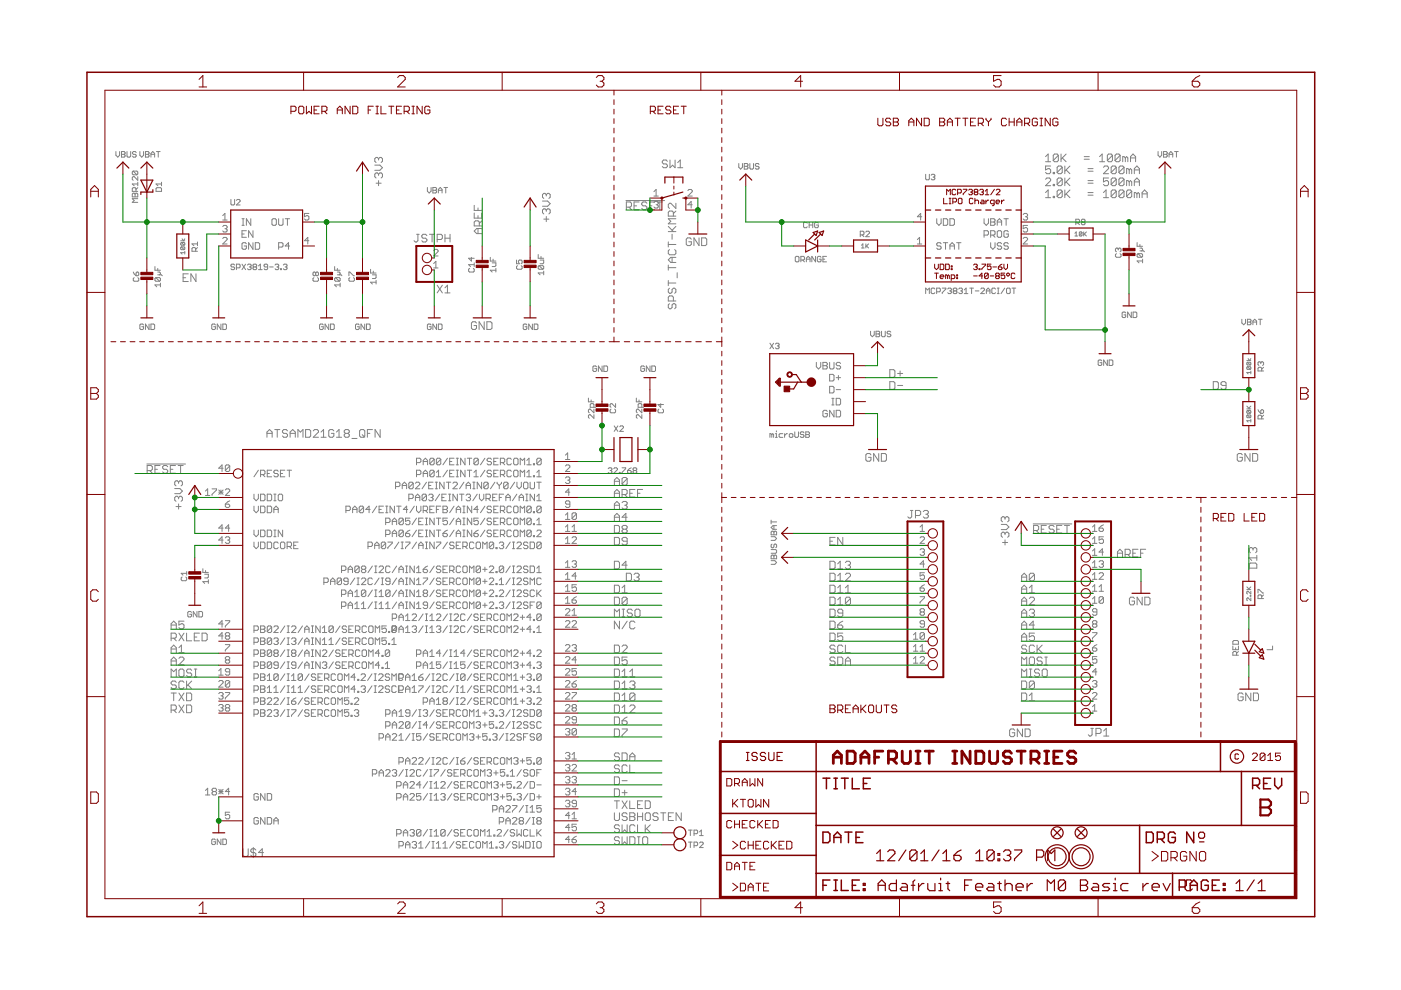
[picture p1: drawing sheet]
<svg xmlns="http://www.w3.org/2000/svg" width="297mm" height="210mm" viewBox="0 0 297 210" stroke-linecap="round" stroke-linejoin="round" font-family="sans-serif">
<g fill="none" stroke="#808080" stroke-width=".21">
<path d="M24.6 32.1v.8l.4 .4 .4-.4v-.8M25.8 32.1h.5l.2 .2-.2 .4 .2 .4-.2 .2h-.5zM25.8 32.7h.5M26.9 32.1v1l.2 .2h.4l.2-.2v-1M28.2 36.3l-.2 .2v.4l.2 .2h.8M28.2 36.3h.8l.2 .2v.4l-.2 .2M28.2 36.3l.8 .8M28.9 32.3l-.2-.2h-.4l-.2 .4 .2 .2h.4l.2 .4-.2 .2h-.4l-.2-.2M29.2 37.4v.8l-.8-.8-.4 .3v.3l.2 .2M29.2 38.6v.8M29.2 39.8l-.4 .4M29.2 39h-1.2l.4 .4"/>
<path d="M29.7 32.1v.8l.4 .4 .3-.4v-.8M30.8 32.1h.6l.2 .2-.2 .4 .2 .4-.2 .2h-.6zM30.8 32.7h.6M32 33.3v-.8l.4-.4 .4 .4v.8M32 32.7h.8M33.1 40l.2-.2h.8l.1 .2v.6h-1.1zM33.2 32.1h.8M33.5 32.1v1.2M34.2 39h-1.1l.4 .4M34.2 38.6v.8M79.5 35h1l.6 .6-.6 .5h-1M79.7 38.8h1.1"/>
<path d="M80.3 33.7v.2M80.3 36.9v.3M80.3 38.3v1.1M80.3 36.9l-.3-.2h-.3l-.2 .2v.6l.2 .2M80.3 33.7l-.3-.3h-.3l-.2 .3v.5l.2 .3M80.3 36.9l.2-.2h.3l.3 .2v.6l-.3 .2M80.3 33.7l.2-.3h.3l.3 .3v.5l-.3 .3M90.6 39.8v.7l.4 .4 .4-.4v-.7M91.8 39.8h.6l.2 .1-.2 .4 .2 .4-.2 .2h-.6zM94.1 39.8h.8M94.5 39.8v1.1M141.5 34.2l-.3-.3h-.5l-.3 .3v.3l.3 .3h.5l.3 .2v.3l-.3 .3h-.5l-.3-.3"/>
<path d="M142 33.9v1.7l.6-.6 .5 .6v-1.7M143.7 35.6h1.1M143.7 34.5l.5-.6v1.7M156.6 34.7v.8l.4 .4 .4-.4v-.8M157.8 34.7h.6l.2 .2-.2 .4 .2 .3-.2 .3h-.6zM157.8 35.3h.6M159 34.7v.9l.2 .3h.4l.2-.3v-.9M160.9 34.9l-.2-.2h-.4l-.2 .2 .2 .4h.4l.2 .2-.2 .4h-.4l-.2-.3M196.3 37v.9l.1 .2h.4l.2-.2v-.9M197.4 37.1l.2-.1h.4l.2 .1-.2 .4M197.8 37.5h.2M198 37.5l.2 .2-.2 .4h-.4l-.2-.2"/>
<path d="M221.7 33.2l.5-.5v1.6M221.7 34.3h1.1M221.7 38l.3-.3h.5l.3 .3v.3l-1.1 1.1h1.1M222.8 35.2h-1.1v.8l.5-.2h.3l.3 .2v.6l-.3 .2h-.5l-.3-.2M223.3 36.6h.3v.2h-.3zM223.3 39.1h.3v.3h-.3zM224.4 32.9v1.1l-.3 .3h-.5l-.3-.3M224.4 32.9l-.3-.2h-.5l-.3 .2v1.1M224.4 32.9l-1.1 1.1M225 32.7v1.6M225.2 33.5l.8 .8M225.2 35.5l-.3-.3h-.5l-.3 .3v1.1"/>
<path d="M225.2 35.5v1.1l-.3 .2h-.5l-.3-.2M225.2 38l-.3-.3h-.5l-.3 .3v1.1M225.2 38v1.1l-.3 .3h-.5l-.3-.3M225.2 35.5l-1.1 1.1M225.2 38l-1.1 1.1M225.8 35.2v1.6M225.8 37.7v1.7M226 32.7l-1 1.1M226 36l.8 .8M226 38.6l.8 .8M226.8 35.2l-1 1.1M226.8 37.7l-1 1.1"/>
<path d="M229.9 33.8h1M229.9 33.2h1M230.7 35.8h1.1M230.7 36.3h1.1M230.7 38.8h1.1M230.7 38.3h1.1M233.1 34.3h1.1M233.1 33.2l.6-.5v1.6M234 35.5l.2-.3h.6l.2 .3v.3l-1 1h1M235 37.7h-1v.9l.5-.3h.3l.2 .3v.5l-.2 .3h-.6l-.2-.3M235.9 32.9v1.1l-.3 .3h-.6l-.2-.3M235.9 32.9l-.3-.2h-.6l-.2 .2v1.1"/>
<path d="M235.9 32.9l-1.1 1.1M236.7 35.5l-.3-.3h-.5l-.3 .3v1.1M236.7 35.5v1.1l-.3 .2h-.5l-.3-.2M236.7 38l-.3-.3h-.5l-.3 .3v1.1M236.7 38v1.1l-.3 .3h-.5l-.3-.3M236.7 35.5l-1.1 1.1M236.7 38l-1.1 1.1M237.5 32.9v1.1l-.3 .3h-.5l-.3-.3M237.5 32.9l-.3-.2h-.5l-.3 .2v1.1M237.5 32.9l-1.1 1.1M238.3 35.5l-.3-.3h-.5l-.3 .3v1.1M238.3 35.5v1.1l-.3 .2h-.5l-.3-.2"/>
<path d="M238.3 38l-.3-.3h-.5l-.3 .3v1.1M238.3 38v1.1l-.3 .3h-.5l-.3-.3M238.3 35.5l-1.1 1.1M238.3 38l-1.1 1.1M238.6 33.5l-.3-.3h-.3v1.1M238.6 33.5v.8M238.6 33.5l.3-.3 .2 .3v.8M239.4 36l-.3-.2h-.2v1M239.4 38.6l-.3-.3h-.2v1.1M239.4 36v.8M239.4 38.6v.8M239.4 36l.3-.2 .2 .2v.8"/>
<path d="M239.4 38.6l.3-.3 .2 .3v.8M239.7 34.3v-1.1l.5-.5 .6 .5v1.1M239.7 33.5h1.1M240.5 36.8v-1l.5-.6 .6 .6v1M240.5 39.4v-1.1l.5-.6 .6 .6v1.1M240.5 36h1.1M240.5 38.6h1.1M245.5 32.1v.8l.4 .4 .4-.4v-.8M246.7 32.1h.6l.2 .2-.2 .4 .2 .4-.2 .2h-.6zM246.7 32.7h.6M247.9 32.7h.7M247.9 33.3v-.8l.3-.4 .4 .4v.8"/>
<path d="M249 32.1h.8M249.4 32.1v1.2M28 41.1l.2-.1 .4 .1 .4-.1 .2 .1v.6h-1.2zM28.3 57.7l.6 .8M28.4 58.9l-.1 .2v.3l.1 .2h.8l.2-.2v-.3l-.2-.2M28.6 41.1v.6M28.8 40.6v-.6l-.2-.2h-.4l-.2 .2v.6h1.2M29 57.7l.4 .2v.4l-.2 .2h-.3v-.6zM29.2 42.1h-1.2l.4 .4-.4 .4h1.2M32.9 56.5v.8h1.1M33 58.9h.8l.2 .2v.3l-.2 .2M33 58.9l-.1 .2v.3l.1 .2h.8"/>
<path d="M33 58.9l.8 .7M33.4 57.7h.4l.2 .2-.2 .4M33.4 58.3h.8l.2 .2M33.4 56.9v.4M38.3 51.1h.9M38.5 51.4h.5l.2 .2-.2 .4M38.5 52.3h.5l.2 .2-.2 .4M38.5 52.3l-.2 .5 .2 .1h.5M38.5 51.4l-.2 .5 .7 .1M38.5 52.3l.5 .6M38.5 51.4l.5 .6M38.6 50.6l.3 .5 .3-.5"/>
<path d="M38.8 58.9h.6M39.2 53.6h-.9l.3 .3M39.2 53.3v.6M39.9 58.1h-1.1v1.6h1.1M41.5 53.3v-.6l-.2-.2h-.4l-.2 .2v.6h1.2M41.6 58.1v1.6l-1.1-1.6v1.6M41.9 51.7h-1.2l.4 .4M41.9 52.5l-.4 .4M41.9 51.3v.8M47.2 50.6l.3-.3h.4l.3 .3v.2l-1 .9h1M47.2 45.7l.5-.4v1.4M47.2 46.7h1"/>
<path d="M47.2 48l.3-.2h.4l.3 .2-.3 .5M47.7 48.5h.2M47.9 48.5l.3 .2-.3 .5h-.4l-.3-.2M49 42.3v1l.1 .2h.5l.1-.2v-1M49.7 56.2l-.1-.2h-.5l-.1 .2 .1 .4h.5l.1 .2-.1 .4h-.5l-.1-.2M50.1 56.8h.6l.2-.2v-.4l-.2-.2h-.6v1.2M50.1 42.5l.2-.2h.4l.2 .2v.2l-.8 .8h.8M51.3 46.4h.5M51.3 56l.8 1.2M51.3 47.8h.5M51.3 49.6h.5M51.5 46.4v1.4"/>
<path d="M52.1 56l-.8 1.2M52.2 51.7l-.2-.2h-.5l-.2 .2v.9l.2 .3h.5l.2-.3v-.4h-.4M52.2 48.9h-.9v1.4h.9M52.5 56.2l.2-.2h.3l.3 .2-.3 .4M52.9 56.6h.1M53 56.6l.3 .2-.3 .4h-.3l-.2-.2M53.2 46.4v1.4l-1-1.4v1.4M53.6 48.9v1.4l-.9-1.4v1.4M53.6 51.5v1.4l-.9-1.4v1.4M53.8 56.6l-.2-.2 .2-.4h.4l.2 .2-.2 .4M53.8 56.6h.4M53.8 56.6l-.2 .2 .2 .4h.4l.2-.2-.2-.4"/>
<path d="M54.1 51.5h.7l.3 .2v.9l-.3 .3h-.7zM54.8 57.2h.8M54.8 56.4l.4-.4v1.2M56.7 56.6h-.5l-.2-.2 .2-.4h.4l.1 .2v.8l-.1 .2h-.4l-.2-.2M57.1 56.6h.8M57.9 46.4h.5l.2 .2v.9l-.2 .3h-.5l-.2-.3v-.9zM58.3 56.2l.2-.2h.4l.2 .2-.2 .4M58.7 56.6h.2M58.9 56.6l.2 .2-.2 .4h-.4l-.2-.2M59.1 52.4h.7l.2-.2v-.5l-.2-.2h-.7v1.4M59.1 46.4v1.1l.2 .3h.5l.2-.3v-1.1M59.5 57h.2v.2h-.2z"/>
<path d="M60.1 56.2l.2-.2h.4l.2 .2-.2 .4M60.5 56.6h.2M60.5 46.4h.9M60.7 56.6l.2 .2-.2 .4h-.4l-.2-.2M60.9 46.4v1.4M61.4 52.2h-.9l.7-.7v1.4M65.5 51h-.9l.7-.7v1.4M65.5 45.3h-.9v.7l.7-.3 .2 .3v.4l-.2 .3h-.5l-.2-.3M66.5 58.9l-.1 .2v.3l.1 .2h.8l.2-.2v-.3l-.2-.2M66.9 57.9l-.2-.2-.3 .2v.4l.1 .2 .4-.2M66.9 57.9l.2-.2 .4 .2v.4l-.2 .2-.4-.2M66.9 57.9v.4"/>
<path d="M71 56.5v.8h1.1M71.1 58.9l-.1 .2v.3l.1 .2h.8M71.1 58.9h.8l.2 .2v.3l-.2 .2M71.1 58.9l.8 .7M71.5 58.3h.8l.2 .2M71.5 57.7h.4l.2 .2-.2 .4M71.5 56.9v.4M74 58.5v-.8h.2l.8 .8h.1M74.2 58.9l-.2 .2v.3l.2 .2h.8l.1-.2v-.3l-.1-.2M78.6 57.1v.8h1.1M79 58.3h.7v.6l-.2 .2h-.5M79.1 57.5v.4"/>
<path d="M79.7 59.8h-1.1l.4 .4M79.7 59.4v.8M88.3 49.7h.6M88.6 49.7v1.3l-.3 .3h-.2l-.3-.3M90.5 50l-.3-.3h-.5l-.3 .3v.2l.3 .3h.5l.3 .3v.2l-.3 .3h-.5l-.3-.3M91.1 49.7h1M91.6 49.7v1.6M91.8 40.3h.6M91.9 55.9l.5-.5v1.4M91.9 56.8h1M91.9 53.1l.3-.2h.4l.3 .2v.2l-1 1h1M92.7 50.8h.8l.3-.3v-.5l-.3-.3h-.8v1.6"/>
<path d="M92.9 40.3h.8M92.9 40.9v-.7l.4-.4 .4 .4v.7M94.3 50.5h1.1M94.3 49.7v1.6M95.4 49.7v1.6M99.6 56.9l-.2 .2v.4l.2 .2h.8l.1-.2v-.4l-.1-.2M99.9 54.6v.8l-.5-.6h1.1M100.5 43.5v1.1h1.7M100.5 45.2v1h1.7v-1M100.5 55.7v.8M100.5 56.1h-1.1l.4 .4M101.3 44.1v.5"/>
<path d="M101.3 45.7v.5M101.3 48.5v1M101.6 47.9v-.8l-.3-.3h-.5l-.3 .3v.8h1.7M102.2 48.5h-1.1l-.6 .5 .6 .5h1.1M102.2 46.8l-.6 .5M103.9 54.6v.8h1.2M104.4 55.7h.7v.6l-.2 .2h-.5M104.5 54.9v.5M105.1 57.3h-1.2l.5 .4M105.1 56.9v.8M109.5 55.1v.8h.6l-.2-.4 .2-.4h.4l.2 .3v.3l-.2 .2M109.7 56.3l-.2 .2v.4l.2 .2h.8l.2-.2v-.4l-.2-.2"/>
<path d="M114.1 54v.8h1.2M114.3 56.3l-.2 .2v.4l.2 .2h.8M114.3 56.3h.8l.2 .2v.4l-.2 .2M114.3 56.3l.8 .8M114.5 55.1h.8v.6l-.2 .2h-.6M114.7 54.4v.4M115 42.6h1.1l.5 .6-.5 .5h-1.1M115.3 57.9h-1.2l.4 .4M115.3 57.5v.8M115.3 46.5h1.1M115.8 41.3v.3M115.8 44.5v.3"/>
<path d="M115.8 45.9v1.1M115.8 44.5l-.3-.2h-.2l-.3 .2v.6l.3 .3M115.8 41.3l-.3-.3h-.2l-.3 .3v.5l.3 .3M115.8 44.5l.3-.2h.3l.2 .2v.6l-.2 .3M115.8 41.3l.3-.3h.3l.2 .3v.5l-.2 .3M132.7 42.5h8.2M132.8 43.9h.8l.3-.3v-.5l-.3-.3h-.8v1.6M133.3 43.9l.6 .5M134.4 43.6h.6M135.5 42.8h-1.1v1.6h1.1M137.2 43.1l-.3-.3h-.6l-.2 .3v.3l.2 .2h.6l.3 .3v.3l-.3 .2h-.6l-.2-.2M137.7 43.6h.5"/>
<path d="M138.6 40.6l.5-.4v1.4M138.6 41.6h1M138.6 42.9l.3-.2h.4l.3 .2-.3 .5M138.8 42.8h-1.1v1.6h1.1M139.1 43.4h.2M139.3 43.4l.3 .2-.3 .5h-.4l-.3-.2M139.3 42.8h1.1M139.9 42.8v1.6M141.7 51.3v1.1M141.7 56.2v1.1M141.7 59.5v1.1M141.7 56.7h1.6"/>
<path d="M141.7 51.8h1.6M141.7 49.1h1.6M141.7 48l1.1 1.1M141.9 52.9l-.2 .3v.5l.2 .3h1.1l.3-.3v-.5l-.3-.3M142.5 49.7v1M142.5 54.6v1M142.8 45.8v-.8l-.3-.3h-.6l-.2 .3v.8h1.6M143.3 43.1v1.1l-1.1-1.1h-.3l-.2 .3v.5l.2 .3M143.3 54.6h-1.1l-.5 .5 .5 .5h1.1M143.3 48l-.8 .8M143.3 46.4h-1.6l.5 .5-.5 .6h1.6M143.3 44.7l-.5 .6"/>
<path d="M143.6 57.8v1.1M145.8 40.4l.3-.2h.4l.3 .2v.2l-1 1h1M146.6 50.7l-.3-.3h-.5l-.3 .3v1.1l.3 .3h.5l.3-.3v-.5h-.6M146.8 43.4h-1l.7-.7v1.4M148.2 50.4v1.7l-1.1-1.7v1.7M148.8 50.4h.8l.2 .3v1.1l-.2 .3h-.8zM168.6 54.5l.2-.1h.4l.2 .1v.8l-.2 .2h-.4l-.2-.2zM169.8 55.1h.6l.2-.2v-.4l-.2-.1h-.6v1.1M170.2 55.1l.4 .4M171 55.5v-.8l.3-.3 .4 .3v.8M171 54.9h.7M171.2 47.3l-.2-.2h-.4l-.2 .2v.8l.2 .2h.4l.2-.2"/>
<path d="M171.6 47.1v1.2M171.6 47.7h.7M172.3 47.1v1.2M172.9 54.4v1.1l-.8-1.1v1.1M173.5 47.3l-.2-.2h-.4l-.2 .2v.8l.2 .2h.4l.2-.2v-.4h-.4M174.1 54.5l-.2-.1h-.4l-.2 .1v.8l.2 .2h.4l.2-.2v-.4h-.4M174.5 54.9h.4M175.2 54.4h-.7v1.1h.7M182.4 49.8h.6l.2-.2v-.4l-.2-.2h-.6v1.2M182.6 52l.3-.3v.9M182.6 52.6h.6M182.8 49.8l.4 .4"/>
<path d="M183.6 49.2l.1-.2h.4l.2 .2v.2l-.7 .8h.7M183.6 51.7v.9M183.7 52.2l.4 .4M184.1 51.7l-.5 .6M194.5 51.7h.9M194.5 50.8l.5-.5v1.4M195.4 46h-.9l.7-.7v1.4M198.6 46.4v.9l.5 .5 .4-.5v-.9M199.5 51.7l-.2-.2h-.5l-.2 .4 .2 .3h.5l.2 .4-.2 .3h-.5l-.2-.3M200 46.4h.7l.2 .2v.9l-.2 .3h-.7zM200 51.5h.9M200.5 51.5v1.4"/>
<path d="M201.4 46.4h.7l.3 .2v.9l-.3 .3h-.7zM201.4 52.2h1M201.4 52.9v-1l.5-.4 .5 .4v1M202.8 51.5h1M203.3 51.5v1.4M208.6 49.8h.7l.3-.2v-.5l-.3-.2h-.7v1.4M208.6 46.4v.9l.5 .5 .5-.5v-.9M210 46.4h.7l.3 .2-.3 .5 .3 .4-.3 .3h-.7zM210 49.8h.7l.3-.2v-.5l-.3-.2h-.7v1.4M210 51.5v.9l.5 .5 .5-.5v-.9M210 47.1h.7M210.5 49.8l.5 .5"/>
<path d="M211.4 49.1l.3-.2h.4l.3 .2v1l-.3 .2h-.4l-.3-.2zM211.4 47.1h1M211.4 47.8v-1l.5-.4 .5 .4v1M212.4 51.7l-.3-.2h-.4l-.3 .4 .3 .3h.4l.3 .4-.3 .3h-.4l-.3-.3M212.9 46.4h.9M213.3 46.4v1.4M213.8 51.7l-.2-.2h-.5l-.2 .2 .2 .5h.5l.2 .2-.2 .5h-.5l-.2-.3M213.8 49.1l-.2-.2h-.5l-.2 .2v1l.2 .2h.5l.2-.2v-.5h-.5M216.9 45.5l.3-.2h.4l.3 .2-.3 .5M216.9 50.6l.3-.3h.4l.3 .3v.2l-1 .9h1M217.4 46h.2M217.6 46l.3 .2-.3 .5h-.4l-.3-.3"/>
<path d="M217.9 47.8h-1v.7l.7-.2 .3 .2v.5l-.3 .2h-.4l-.3-.2M221.7 40.8l.5-.5v1.6M221.7 41.9h1.1M223.3 41.6h.3v.3h-.3zM225.2 40.6l-.3-.3h-.5l-.3 .3v1M225.2 40.6v1l-.3 .3h-.5l-.3-.3M225.2 40.6l-1.1 1M225.8 40.3v1.6M226 41.1l.8 .8M226.8 40.3l-1 1.1M227.9 49.5l.3-.3v.8M227.9 50h.6"/>
<path d="M228.1 47.3h.6l.2-.2v-.4l-.2-.2h-.6v1.1M228.5 47.3l.4 .3M229.4 49.3v.6l-.1 .1-.5-.1M229.4 49.3l-.1-.1-.5 .1v.6M229.4 49.3l-.6 .6M229.5 47.1l-.2-.2 .2-.4h.3l.2 .2-.2 .4M229.5 47.1h.3M229.5 47.1l-.2 .2 .2 .3h.3l.2-.1-.2-.4M229.8 49.2v.8M229.9 49.6l.4 .4M230.3 49.2l-.5 .6M230.7 41.4h1.1"/>
<path d="M230.7 40.8h1.1M234 41.9h1M234 40.8l.5-.5v1.6M236.7 40.6l-.3-.3h-.5l-.3 .3v1M236.7 40.6v1l-.3 .3h-.5l-.3-.3M236.7 40.6l-1.1 1M236.7 53.8l-.2 .2v.4l.2 .1h.8l.2-.1v-.4l-.2-.2M237.1 52.8l-.2-.2-.4 .2v.4l.2 .2M237.1 52.8l.2-.2 .4 .2v.4l-.2 .2M237.1 52.8v.2M238.3 40.6l-.3-.3h-.5l-.3 .3v1M238.3 40.6v1l-.3 .3h-.5l-.3-.3"/>
<path d="M238.3 40.6l-1.1 1M239.9 40.6l-.2-.3h-.6l-.2 .3v1M239.9 40.6v1l-.2 .3h-.6l-.2-.3M239.9 40.6l-1 1M241 41.1l-.2-.3h-.3v1.1M241 41.1l.3-.3 .3 .3v.8M241 41.1v.8M241.1 51.4v.8h1.2M241.3 53.8l-.2 .2v.4l.2 .1h.8M241.3 53.8h.8l.2 .2v.4l-.2 .1M241.3 53.8l.8 .7M241.7 52.6h.4l.2 .2-.2 .4"/>
<path d="M241.7 53.2h.8l.2 .2M241.7 51.8v.4M242.1 41.9v-1.1l.6-.5 .5 .5v1.1M242.1 41.1h1.1M242.3 55.3h-1.2l.4 .4M242.3 54.9v.8M30.4 68.9l-.2-.2h-.3l-.2 .2v.8l.2 .2h.3l.2-.2v-.4h-.3M31.6 68.7v1.2l-.8-1.2v1.2M32 68.7h.6l.2 .2v.8l-.2 .2h-.6zM34 60.4h-1.1l.3 .4M34 60v.8M45.7 68.9l-.2-.2h-.4l-.2 .2v.8l.2 .2h.4l.2-.2v-.4h-.4"/>
<path d="M46.8 68.7v1.2l-.7-1.2v1.2M47.2 68.7h.6l.2 .2v.8l-.2 .2h-.6zM68.5 68.9l-.2-.2h-.4l-.1 .2v.8l.1 .2h.4l.2-.2v-.4h-.4M69.7 68.7v1.2l-.8-1.2v1.2M70.1 68.7h.6l.2 .2v.8l-.2 .2h-.6zM72.1 60.4h-1.1l.3 .4M72.1 60v.8M76.2 68.9l-.2-.2h-.4l-.2 .2v.8l.2 .2h.4l.2-.2v-.4h-.4M77.3 68.7v1.2l-.8-1.2v1.2M77.7 68.7h.6l.2 .2v.8l-.2 .2h-.6zM91.4 68.9l-.2-.2h-.4l-.2 .2v.8l.2 .2h.4l.2-.2v-.4h-.4M92.6 68.7v1.2l-.8-1.2v1.2"/>
<path d="M92.7 60.5l1.1 1.6M92.9 68.7h.6l.2 .2v.8l-.2 .2h-.6zM93.8 60.5l-1.1 1.6M94.3 61l.6-.5v1.6M94.3 62.1h1.1M101 68.5l-.2-.3h-.6l-.3 .3v1.1l.3 .2h.6l.2-.2v-.6h-.5M102.7 68.2v1.6l-1.1-1.6v1.6M103.2 68.2h.8l.3 .3v1.1l-.3 .2h-.8zM111.7 68.9l-.2-.2h-.4l-.2 .2v.8l.2 .2h.4l.2-.2v-.4h-.4M112.9 68.7v1.2l-.8-1.2v1.2M113.3 68.7h.6l.1 .2v.8l-.1 .2h-.6zM126.5 77.8l-.2-.2h-.4l-.2 .2v.8l.2 .2h.4l.2-.2v-.4h-.4"/>
<path d="M127.7 77.6v1.2l-.8-1.2v1.2M128 77.6h.6l.2 .2v.8l-.2 .2h-.6zM136.7 77.8l-.3-.2h-.3l-.2 .2v.8l.2 .2h.3l.3-.2v-.4h-.5M137.8 77.6v1.2l-.8-1.2v1.2M138.2 77.6h.6l.2 .2v.8l-.2 .2h-.6zM141.7 60h1.6M141.9 64.4l-.2 .2v.6l.2 .3h.3l.3-.3v-.6l.3-.2h.2l.3 .2v.6l-.3 .3M141.9 61.1l-.2 .3v.5l.2 .3h.3l.3-.3v-.5l.3-.3h.2l.3 .3v.5l-.3 .3M142.8 63.8v-.8l-.3-.3h-.6l-.2 .3v.8h1.6M163.2 72.8l.8 1.1M164 72.8l-.8 1.1M164.4 73l.2-.2h.4l.2 .2-.2 .3"/>
<path d="M164.8 73.3h.2M165 73.3l.2 .3-.2 .3h-.4l-.2-.2M173.1 76.8v1l.4 .4 .5-.4v-1M174.5 76.8h.7l.2 .3-.2 .4 .2 .5-.2 .2h-.7zM174.5 77.5h.7M175.9 76.8v1.2l.2 .2h.5l.2-.2v-1.2M175.9 79.4h.7l.2 .2v.9l-.2 .3h-.7zM177.8 79.6v.9M178.2 77.1l-.2-.3h-.5l-.2 .5 .2 .2h.5l.2 .5-.2 .2h-.5l-.2-.2M184.6 70.2v.8l.4 .4 .4-.4v-.8M185.7 70.2h.6l.2 .2-.2 .4 .2 .4-.2 .2h-.6zM185.7 70.8h.6"/>
<path d="M186.9 70.2v1l.2 .2h.4l.2-.2v-1M188.7 78.4h.8l.2 .3v1l-.2 .3h-.8zM188.9 70.4l-.2-.2h-.4l-.2 .2 .2 .4h.4l.2 .2v.2l-.2 .2h-.4l-.2-.2M190.3 79.2h1.1M190.8 78.7v1M196.3 62.3v-1.2l.3 .4 .4-.4v1.2M198.2 61.3l-.2-.2h-.4l-.2 .2v.8l.2 .2h.4l.2-.2M198.6 61.9h.6l.2-.2v-.4l-.2-.2h-.6v1.2M199.8 61.1h.7l-.7 1.2M200.9 61.3l.2-.2h.4l.2 .2-.2 .4M201.3 61.7h.2M201.5 61.7l.2 .2-.2 .4h-.4l-.2-.2"/>
<path d="M202.3 61.7l-.2 .2 .2 .4h.4l.2-.2-.2-.4M202.3 61.7l-.2-.2 .2-.4h.4l.2 .2-.2 .4M202.3 61.7h.4M203.3 61.3l.2-.2h.4l.1 .2-.1 .4M203.7 61.7h.2M203.9 61.7l.1 .2-.1 .4h-.4l-.2-.2M204.4 62.3h.8M204.4 61.5l.4-.4v1.2M205.6 61.1h.8M206 61.1v1.2M206.8 61.7h.8M207.9 61.3l.2-.2h.4l.2 .2v.2l-.8 .8h.8"/>
<path d="M209.1 61.7h.8M209.1 62.3v-.8l.4-.4 .4 .4v.8M211.1 61.3l-.2-.2h-.4l-.2 .2v.8l.2 .2h.4l.2-.2M211.5 61.1h.3M211.5 62.3h.3M211.6 61.1v1.2M213 61.1l-.8 1.2M213.4 61.3l.2-.2h.4l.2 .2v.8l-.2 .2h-.4l-.2-.2zM214.6 61.1h.7M215 61.1v1.2M233.6 76.5l-.2-.2h-.4l-.2 .2v.8l.2 .2h.4l.2-.2v-.4h-.4M234.8 76.3v1.2l-.8-1.2v1.2"/>
<path d="M235.2 76.3h.6l.1 .2v.8l-.1 .2h-.6zM238.7 66.4l-.2-.2h-.4l-.2 .2v.7l.2 .2h.4l.2-.2v-.3h-.4M239.9 66.2v1.1l-.8-1.1v1.1M240.2 66.2h.6l.2 .2v.7l-.2 .2h-.6zM263.3 67.7v.8l.4 .4 .4-.4v-.8M264.4 76.5h.8M264.5 76.8h.6l.1 .2-.1 .4M264.5 77.7h.6l.1 .2-.1 .4M264.5 76.8l-.1 .2 .1 .4h.6M264.5 77.7l-.1 .2 .1 .4h.6M264.5 77.7l.6 .6M264.5 76.8l.6 .6"/>
<path d="M264.5 67.7h.5l.2 .2-.2 .4 .2 .4-.2 .2h-.5zM264.5 68.3h.5M264.6 76l.3 .5 .3-.5M265.2 78.7v.6M265.2 79h-.8l.2 .3M265.6 68.3h.8M265.6 68.9v-.8l.4-.4 .4 .4v.8M266.8 67.7h.8M267.2 67.7v1.2M267.3 76.9l-.2-.2-.4 .2v.4l.2 .2M267.3 76.9l.2-.2 .4 .2v.4l-.2 .2M267.3 76.9v.2"/>
<path d="M267.5 78.7v-.6l-.2-.2h-.4l-.2 .2v.6h1.2M267.9 77.9l-.4 .4M31.1 98.4h8.2M31.2 99.8h.8l.3-.3v-.5l-.3-.3h-.8v1.6M31.7 99.8l.6 .5M32.9 99.5h.5M33.9 98.7h-1v1.6h1M35.6 99l-.3-.3h-.5l-.3 .3v.2l.3 .3h.5l.3 .3v.3l-.3 .2h-.5l-.3-.2M36.1 99.5h.6M37.2 98.7h-1.1v1.6h1.1M37.8 98.7h1M38.3 98.7v1.6"/>
<path d="M47.3 99.3h-.9l.7-.7v1.4M48.7 98.8l-.2-.2h-.5l-.2 .2v.9M48.7 98.8v.9l-.2 .3h-.5l-.2-.3M48.7 98.8l-.9 .9M54.8 99.7l-1 1.4M56.6 92.7v-1.1l.5-.5 .6 .5v1.1M56.6 91.9h1.1M57.6 99.7h-.9v1.4h.9M58.3 91.1h1M58.8 91.1v1.6M59 99.9l-.2-.2h-.5l-.2 .5 .2 .2h.5l.2 .5-.2 .2h-.5l-.2-.2M60.4 99.7h-.9v1.4h.9"/>
<path d="M60.9 99.7h.9M61 91.4l-.3-.3h-.5l-.3 .3v.2l.3 .3h.5l.3 .3v.2l-.3 .3h-.5l-.3-.3M61.3 99.7v1.4M61.5 91.9h1.1M61.5 92.7v-1.1l.6-.5 .5 .5v1.1M63.2 92.7v-1.6l.5 .5 .5-.5v1.6M64.8 91.1h.8l.3 .3v1l-.3 .3h-.8zM66.4 91.4l.3-.3h.5l.3 .3v.2l-1.1 1.1h1.1M68.1 92.7h1.1M68.1 91.6l.5-.5v1.6M70.8 91.4l-.3-.3h-.5l-.3 .3v1l.3 .3h.5l.3-.3v-.5h-.5M71.3 92.7h1.1"/>
<path d="M71.3 91.6l.6-.5v1.6M73.2 91.9l-.2 .3v.2l.2 .3h.6l.3-.3v-.2l-.3-.3M73.2 91.9h.6M73.2 91.9l-.2-.3v-.2l.2-.3h.6l.3 .3v.2l-.3 .3M74.6 93h1.1M76.2 91.4l.3-.3h.6l.2 .3v1l-.2 .3h-.6l-.3-.3zM76.8 92.2l.5 .5M77.9 91.9h.5M79 91.1h-1.1v1.6M80.6 91.1v1.6l-1.1-1.6v1.6M88.3 98.1h.7l.2-.2v-.5l-.2-.2h-.7v1.4M89.7 98.6v-1l.5-.4 .5 .4v1"/>
<path d="M89.7 97.9h1M92.1 99.9l-.3-.2h-.4l-.3 .2v1M92.1 97.4l-.3-.2h-.4l-.3 .2v.9M92.1 97.4v.9l-.3 .3h-.4l-.3-.3M92.1 99.9v1l-.3 .2h-.4l-.3-.2M92.1 97.4l-1 .9M92.1 99.9l-1 1M93.5 97.4v.9l-.3 .3h-.4l-.3-.3M93.5 97.4l-.3-.2h-.4l-.3 .2v.9M93.5 97.4l-1 .9M94.9 97.2l-1 1.4M94.9 99.7l-1 1.4"/>
<path d="M95.3 97.9h.5M96.3 97.2h-1v1.4h1M96.3 99.7h-1v1.4h1M96.7 99.7h.5M96.7 97.2h.5M96.7 98.6h.5M97 97.2v1.4M97 99.7v1.4M98.6 97.2v1.4l-.9-1.4v1.4M98.6 99.7v1.4l-.9-1.4v1.4M99.1 99.7h.9M99.1 97.2h.9"/>
<path d="M99.5 97.2v1.4M99.5 99.7v1.4M101.4 97.4l-.2-.2h-.5l-.2 .2v.9M101.4 97.4v.9l-.2 .3h-.5l-.2-.3M101.4 97.4l-.9 .9M102.8 97.2l-.9 1.4M102.8 99.7l-.9 1.4M104.2 97.4l-.2-.2h-.5l-.2 .2 .2 .5h.5l.2 .2-.2 .5h-.5l-.2-.3M104.2 99.9l-.2-.2h-.5l-.2 .2 .2 .5h.5l.2 .2-.2 .5h-.5l-.2-.2M104.7 97.9h.5M105.6 97.2h-.9v1.4h.9M105.6 99.7h-.9v1.4h.9"/>
<path d="M106.1 98.1h.7l.2-.2v-.5l-.2-.2h-.7v1.4M106.6 98.1l.4 .5M108.4 99.9l-.2-.2h-.5l-.2 .2v1l.2 .2h.5l.2-.2M108.4 97.4l-.2-.2h-.5l-.2 .2v.9l.2 .3h.5l.2-.3M108.9 97.4l.2-.2h.5l.2 .2v.9l-.2 .3h-.5l-.2-.3zM108.9 99.9l.2-.2h.5l.2 .2v1l-.2 .2h-.5l-.2-.2zM110.3 98.6v-1.4l.5 .4 .4-.4v1.4M111.7 98.6h.9M111.7 97.6l.5-.4v1.4M113.1 98.3h.2v.3h-.2zM114.7 97.4l-.2-.2h-.5l-.2 .2v.9M114.7 97.4v.9l-.2 .3h-.5l-.2-.3"/>
<path d="M114.7 97.4l-.9 .9M119.9 98.8l.2-.2h.5l.2 .2v.2l-.9 1h.9M119.9 96.5l.5-.5v1.4M119.9 97.4h.9M124.8 84.4v.8h1.1M125.3 84.8v.4M125.9 86.7v.8l-.8-.8-.3 .3v.3l.1 .2M125.9 86.4v-.6l-.2-.2h-.4l-.2 .2v.6h1.2M125.9 87.9v.8l-.8-.8-.3 .2v.4l.1 .2M128.9 99.4l.3-.2h.3l.2 .2-.2 .4M129.3 99.8h.2M129.5 99.8l.2 .1-.2 .5h-.3l-.3-.2"/>
<path d="M129.5 86.7l-.2 .3v.3l.2 .2h.8l.2-.2v-.3l-.2-.3M130.1 99.4l.2-.2h.4l.2 .2v.2l-.8 .8h.8M130.2 90.3l.8 1.2M130.5 85.6v.8l-.8-.8-.4 .2v.4l.2 .2M131 90.3l-.8 1.2M131.4 90.5l.2-.2h.4l.2 .2v.2l-.8 .8h.8M131.9 99.2h.8l-.8 1.2M133.1 99.8h.5l.2 .4-.2 .2h-.4l-.1-.2zM133.8 99.2l-.7 .6M134.4 99.8l-.2-.2 .2-.4h.4l.2 .2-.2 .4M134.4 99.8h.4M134.4 99.8l-.2 .1 .2 .5h.4l.2-.2-.2-.4"/>
<path d="M134.9 84.4v.8h1.2M135.5 84.8v.4M136.1 86.7v.8l-.8-.8-.4 .3v.3l.2 .2M136.1 87.9v.8l-.8-.8-.4 .2v.4l.2 .2M136.1 86.4v-.6l-.2-.2h-.4l-.2 .2v.6h1.2M139.7 86.7l-.2 .3v.3l.2 .2h.8l.2-.2v-.3l-.2-.3M140.1 85.6v.8l-.6-.6h1.2M163.6 92.1l-.4-.2v.8M163.6 92.1v.6M163.6 92.1l.2-.2 .2 .2v.6M164.4 91.9h.2v.8M164.4 92.7h.4"/>
<path d="M164.6 91.4v.2M166 91.9h-.6l-.2 .2v.4l.2 .2h.6M166.3 91.9v.8M166.9 91.9l-.6 .4M167.5 91.9h.4l.2 .2v.4l-.2 .2h-.4l-.2-.2v-.4zM168.5 91.6v.9l.2 .2h.4l.2-.2v-.9M170.5 91.8l-.2-.2h-.4l-.2 .3 .2 .2h.4l.2 .4-.2 .2h-.4l-.2-.2M170.8 91.6h.6l.2 .2-.2 .3 .2 .4-.2 .2h-.6zM170.8 92.1h.6M175.4 87.2l-.2-.2h-.5l-.2 .2v1l.2 .2h.5l.2-.2v-.5h-.5M175.9 81.9h.7l.2 .2v1l-.2 .2h-.7zM176.4 85.9h.4"/>
<path d="M176.4 84.5h.4M176.6 84.5v1.4M176.8 87v1.4l-.9-1.4v1.4M177.3 87h.7l.2 .2v1l-.2 .2h-.7zM177.3 80.1h.9M177.3 82.6h.9M177.3 84.5h.7l.2 .2v.9l-.2 .3h-.7zM184.7 96.4l-.3-.2h-.5l-.3 .2v1.1l.3 .3h.5l.3-.3v-.5h-.6M186.3 96.2v1.6l-1.1-1.6v1.6M186.9 96.2h.8l.2 .2v1.1l-.2 .3h-.8zM188.7 80.9h.8l.2 .3v1.1l-.2 .2h-.8zM190.3 81.7h1.1"/>
<path d="M257.2 80.9h.8l.3 .3v1.1l-.3 .2h-.8zM259.9 81.7h-.8l-.2-.2v-.3l.2-.3h.6l.2 .3v1.1l-.2 .2h-.6l-.2-.2M263.4 96.4l-.3-.2h-.5l-.3 .2v1.1l.3 .3h.5l.3-.3v-.5h-.6M264.4 86.7h.8M264.4 86.1l.5 .6M264.5 87h.6l.1 .2-.1 .4M264.5 88h.6l.1 .1-.1 .5M264.5 87l-.1 .2 .1 .4h.6M264.5 88l-.1 .1 .1 .5h.6M264.5 88l.6 .6M264.5 87l.6 .6M265 96.2v1.6l-1.1-1.6v1.6"/>
<path d="M265.2 88.9v.6M265.2 89.2h-.8l.2 .3M265.2 86.1l-.4 .5M265.6 96.2h.8l.3 .2v1.1l-.3 .3h-.8zM266.7 86.9l.6 .8M267.3 87.1l.4-.2 .2 .2v.4l-.2 .2h-.4zM267.5 88.8v-.6l-.2-.2h-.4l-.2 .2v.6h1.2M267.9 88l-.4 .4M37 103.6h1.1l.6 .5-.6 .6h-1.1M37.3 107.4h1.1M37.9 102.2v.3M37.9 105.5v.3"/>
<path d="M37.9 106.8v1.1M37.9 105.5l-.3-.3h-.3l-.3 .3v.5l.3 .3M37.9 102.2l-.3-.3h-.3l-.3 .3v.6l.3 .2M37.9 105.5l.2-.3h.3l.3 .3v.5l-.3 .3M37.9 102.2l.2-.3h.3l.3 .3v.6l-.3 .2M43.6 104.1l.4-.4v1.4M43.6 105.1h.9M45 103.7h.9v.2l-.9 .9v.3M46.4 104.4h.9M46.4 103.9l.9 .9M46.8 103.9v.9M47.3 103.9l-.9 .9"/>
<path d="M47.3 112h-.9l.7-.7v1.4M47.3 114.5h-.9l.7-.7v1.4M47.8 114l.2-.2h.5l.2 .2-.2 .5M47.8 106.9h.7l.2 .5-.2 .2h-.5l-.2-.2zM47.8 103.9l.2-.2h.5l.2 .2v.2l-.9 1h.9M48.2 114.5h.3M48.5 114.5l.2 .2-.2 .5h-.5l-.2-.2M48.7 112h-.9l.7-.7v1.4M48.7 106.2l-.9 .7M53.8 114.9v1l.5 .4 .5-.4v-1M53.8 104.8v.9l.5 .5 .5-.5v-.9M53.8 107.3v.9l.5 .5 .5-.5v-.9"/>
<path d="M53.8 112.4v.9l.5 .5 .5-.5v-.9M55.2 112.4h.7l.3 .2v1l-.3 .2h-.7zM55.2 114.9h.7l.3 .3v.9l-.3 .2h-.7zM55.2 100.6h.7l.3-.2v-.5l-.3-.2h-.7v1.4M55.2 104.8h.7l.3 .2v.9l-.3 .3h-.7zM55.2 107.3h.7l.3 .2v1l-.3 .2h-.7zM55.7 100.6l.5 .5M56.7 112.4h.7l.2 .2v1l-.2 .2h-.7zM56.7 114.9h.7l.2 .3v.9l-.2 .2h-.7zM56.7 104.8h.7l.2 .2v.9l-.2 .3h-.7zM56.7 107.3h.7l.2 .2v1l-.2 .2h-.7zM56.7 100.4h.4"/>
<path d="M58.1 113.8h.4M58.1 108.7v-.9l.4-.5 .5 .5v.9M58.1 108h.9M58.1 112.4h.4M58.1 104.8h.4M58.1 106.2h.4M58.3 104.8v1.4M58.3 112.4v1.4M59 115.2l-.2-.3h-.5l-.2 .3v.9l.2 .2h.5l.2-.2M59.2 104.8h.5l.2 .2v.9l-.2 .3h-.5l-.2-.3v-.9zM59.5 100.4h.4M59.7 114.9h.5l.2 .3v.9l-.2 .2h-.5l-.2-.2v-.9z"/>
<path d="M59.9 112.4v1.4l-.9-1.4v1.4M60.9 115.9h.7l.2-.3v-.4l-.2-.3h-.7v1.4M61.3 115.9l.5 .4M62.3 115.6h.4M63.2 114.9h-.9v1.4h.9M73.3 108.2h.7l.3-.2v-.5l-.3-.2h-.7v1.4M74.8 108h.9M74.8 108.7v-.9l.4-.5 .5 .5v.9M77.1 107.5l-.2-.2h-.5l-.2 .2v1M77.1 107.5v1l-.2 .2h-.5l-.2-.2M77.1 107.5l-.9 1M78 115.9h.7l.3-.3v-.4l-.3-.3h-.7v1.4"/>
<path d="M78.5 108h-.9l.7-.7v1.4M79.4 116.3v-.9l.5-.5 .5 .5v.9M79.4 115.6h1M79.9 107.3l-.9 1.4M80.4 108h.4M81.3 107.3h-.9v1.4h.9M81.8 115.2v.9l-.3 .2h-.4l-.3-.2M81.8 108.7h.4M81.8 107.3h.4M81.8 110.8h.7l.2-.2v-.5l-.2-.2h-.7v1.4M81.8 113.3h.7l.2-.2v-.5l-.2-.2h-.7v1.4M81.8 115.2l-.3-.3h-.4l-.3 .3v.9"/>
<path d="M81.8 115.2l-1 .9M82 107.3v1.4M82.2 114.9h1v.3l-1 .9v.2M83.2 111.3v-1l.4-.4 .5 .4v1M83.2 113.8v-.9l.4-.5 .5 .5v.9M83.2 113.1h.9M83.2 110.6h.9M83.6 107.3v1.4l-.9-1.4v1.4M83.9 103.2h.7l.2-.3v-.4l-.2-.3h-.7v1.4M84.1 107.3h.9M84.6 107.3v1.4M84.6 114.9l-1 1.4"/>
<path d="M85 116.3h.5M85 114.9h.5M85.3 103.6v-.9l.4-.5 .5 .5v.9M85.3 114.9v1.4M85.3 102.9h.9M85.5 110.1v.9l-.2 .3h-.5l-.2-.3M85.5 112.6v1l-.2 .2h-.5l-.2-.2M85.5 110.1l-.2-.2h-.5l-.2 .2v.9M85.5 112.6l-.2-.2h-.5l-.2 .2v1M85.5 112.6l-.9 1M85.5 110.1l-.9 .9M86 113.1h.7l.2 .5-.2 .2h-.5l-.2-.2z"/>
<path d="M86 114.9h.9v.3l-.9 .9v.2M86.4 108h-.9l.7-.7v1.4M86.7 105.7h.7l.2-.2v-.5l-.2-.2h-.7v1.4M86.9 109.9h-.9v.7l.4-.3 .5 .3v.4l-.2 .3h-.5l-.2-.3M86.9 112.4l-.9 .7M87.6 102.5l-.2-.3h-.5l-.2 .3v.9M87.6 102.5v.9l-.2 .2h-.5l-.2-.2M87.6 102.5l-.9 .9M87.8 107.3l-.9 1.4M88.1 102.5l.2-.3h.5l.2 .3v.2l-.9 .9h.9M88.1 106.2v-1l.4-.4 .5 .4v1M88.1 105.5h.9"/>
<path d="M88.3 100.6h.7l.2-.2v-.5l-.2-.2h-.7v1.4M88.3 107.3v.9l.5 .5 .4-.5v-.9M88.3 112.4l-.9 1.4M88.3 109.9l-.9 1.4M88.3 114.9l-.9 1.4M88.8 116.3v-.9l.4-.5 .5 .5v.9M88.8 113.1h.4M88.8 110.6h.4M88.8 115.6h.9M89.7 112.4h-.9v1.4h.9M89.7 109.9h-.9v1.4h.9M89.7 101.1v-.9l.5-.5 .5 .5v.9"/>
<path d="M89.7 108.2h.7l.3-.2v-.5l-.3-.2h-.7v1.4M89.7 100.4h1M90.2 113.8h.5M90.2 108.2l.5 .5M90.2 116.3h.5M90.2 112.4h.5M90.2 109.9h.5M90.2 111.3h.5M90.2 114.9h.5M90.4 105l-.9 .9M90.4 105v.9l-.2 .3h-.5l-.2-.3M90.4 109.9v1.4"/>
<path d="M90.4 112.4v1.4M90.4 114.9v1.4M90.4 102.2l-.9 1.4M90.4 105l-.2-.2h-.5l-.2 .2v.9M90.9 105l.2-.2h.5l.2 .2-.2 .5M90.9 102.9h.5M91.1 108h.5M91.4 105.5h.2M91.6 105.5l.2 .2-.2 .5h-.5l-.2-.3M91.8 102.2h-.9v1.4h.9M92.1 107.3h-1v1.4h1M92.1 109.9v1.4l-1-1.4v1.4"/>
<path d="M92.1 112.4v1.4l-1-1.4v1.4M92.1 114.9v1.4l-1-1.4v1.4M92.3 102.2h.5M92.3 103.6h.5M92.5 108h.5M92.5 114.9h1v.3l-1 .9v.2M92.5 100.2l.5-.5v1.4M92.5 102.2v1.4M92.5 101.1h1M92.5 112.4h1M92.5 109.9h1M93 109.9v1.4"/>
<path d="M93 112.4v1.4M93.2 104.8l-.9 1.4M93.5 107.3h-1v1.4M93.7 105.5h.4M93.9 113.1h.7l.3 .2v.3l-.3 .2h-.5l-.2-.2zM93.9 107.3h.7l.3 .2v.3l-.3 .2 .3 .2v.3l-.3 .2h-.7zM93.9 108h.7M94.1 102.2v1.4l-.9-1.4v1.4M94.6 104.8h-.9v1.4h.9M94.6 102.2h1M94.9 109.9h-1v.7l.5-.3 .5 .3v.4l-.3 .3h-.5l-.2-.3M94.9 112.4l-1 .7"/>
<path d="M94.9 114.9l-1 1.4M95.1 102.2v1.4M95.1 104.8h.5M95.1 106.2h.5M95.3 104.8v1.4M95.3 100.4h.5M96 102.5l.3-.3h.4l.3 .3v.2l-1 .9h1M96.3 115.2l-.3-.3h-.4l-.3 .5 .3 .2h.4l.3 .5-.3 .2h-.4l-.3-.2M96.3 112.4l-1 1.4M96.3 107.3l-1 1.4M96.3 109.9l-1 1.4M96.7 108h1"/>
<path d="M96.7 108.7v-.9l.5-.5 .5 .5v.9M96.7 111.3v-1l.5-.4 .5 .4v1M96.7 113.8v-.9l.5-.5 .5 .5v.9M96.7 101.1h.5M96.7 113.1h1M96.7 110.6h1M96.7 115.6h.5M97 104.8v1.4l-1-1.4v1.4M97.4 104.8h1M97.7 114.9h-1v1.4h1M97.9 104.8v1.4M98.1 113.8h.5"/>
<path d="M98.1 115.9h.7l.3-.3v-.4l-.3-.3h-.7v1.4M98.1 108.7h.5M98.1 107.3h.5M98.1 112.4h.5M98.1 109.9h.5M98.1 111.3h.5M98.4 107.3v1.4M98.4 109.9v1.4M98.4 112.4v1.4M98.4 102.2l-1 1.4M98.6 115.9l.5 .4M98.8 105l.3-.2h.4l.3 .2-.3 .5"/>
<path d="M98.8 102.9h1M98.8 103.6v-.9l.5-.5 .5 .5v.9M99.3 105.5h.2M99.5 105.5l.3 .2-.3 .5h-.4l-.3-.3M100 107.3v1.4l-.9-1.4v1.4M100 109.9v1.4l-.9-1.4v1.4M100 112.4v1.4l-.9-1.4v1.4M100.2 102.2h.5M100.2 103.6h.5M100.5 113.1h.7l.2 .5-.2 .2h-.5l-.2-.2zM100.5 115.2l-.3-.3h-.4l-.3 .3v.9l.3 .2h.4l.3-.2M100.5 102.2v1.4"/>
<path d="M100.5 100.2l.4-.5v1.4M100.5 101.1h.9M100.9 115.2l.3-.3h.4l.3 .3v.9l-.3 .2h-.4l-.3-.2zM101.2 104.8l-1 1.4M101.4 108h-.9l.7-.7v1.4M101.4 109.9h-.9v.7l.4-.3 .5 .3v.4l-.2 .3h-.5l-.2-.3M101.4 112.4l-.9 .7M101.6 104.8v.9l.5 .5 .5-.5v-.9M102.1 102.2v1.4l-.9-1.4v1.4M102.3 116.3v-1.4l.5 .5 .5-.5v1.4M102.8 112.4l-.9 1.4M102.8 107.3l-.9 1.4"/>
<path d="M102.8 109.9l-.9 1.4M103 105.7h.7l.3-.2v-.5l-.3-.2h-.7v1.4M103.5 102.5v.9l-.2 .2h-.5l-.2-.2M103.5 102.5l-.2-.3h-.5l-.2 .3v.9M103.5 102.5l-.9 .9M103.5 105.7l.5 .5M104.2 107.5l-.2-.2h-.5l-.2 .2 .2 .5h.5l.2 .2-.2 .5h-.5l-.2-.2M104.2 110.1l-.2-.2h-.5l-.2 .2 .2 .5h.5l.2 .2-.2 .5h-.5l-.2-.3M104.2 112.6l-.2-.2h-.5l-.2 .2 .2 .5h.5l.2 .2-.2 .5h-.5l-.2-.2M104.5 105.5h.4M104.7 115.2v.9l-.3 .2h-.4l-.3-.2M104.7 115.2l-.3-.3h-.4l-.3 .3v.9"/>
<path d="M104.7 115.2l-1 .9M104.7 108h.5M104.7 100.4h.5M104.7 113.1h.5M104.7 110.6h.5M104.9 102.2l-.9 1.4M105.2 116.1h.2v.2h-.2zM105.4 102.2v.3l.5 .4M105.4 104.8h-.9v1.4h.9M105.6 112.4h-.9v1.4h.9M105.6 107.3h-.9v1.4h.9M105.6 109.9h-.9v1.4h.9"/>
<path d="M105.9 115.2l.2-.3h.5l.2 .3-.2 .4M105.9 102.9v.7M105.9 105.5h.4M106.1 110.8h.7l.2-.2v-.5l-.2-.2h-.7v1.4M106.1 100.6h.7l.2-.2v-.5l-.2-.2h-.7v1.4M106.1 108.2h.7l.2-.2v-.5l-.2-.2h-.7v1.4M106.1 113.3h.7l.2-.2v-.5l-.2-.2h-.7v1.4M106.3 102.2v.3l-.4 .4M106.3 115.6h.3M106.6 115.6l.2 .3-.2 .4h-.5l-.2-.2M106.6 113.3l.4 .5M106.6 100.6l.4 .5"/>
<path d="M106.6 108.2l.4 .5M106.6 110.8l.4 .5M106.8 104.8h-.9v1.4M107.3 106.2v-1l.4-.4 .5 .4v1M107.3 105.5h.9M107.7 102.5l-.2-.3h-.5l-.2 .3v.9M107.7 102.5v.9l-.2 .2h-.5l-.2-.2M107.7 102.5l-.9 .9M108.2 114.9l-.9 1.4M108.4 112.6l-.2-.2h-.5l-.2 .2v1l.2 .2h.5l.2-.2M108.4 110.1l-.2-.2h-.5l-.2 .2v.9l.2 .3h.5l.2-.3M108.4 107.5l-.2-.2h-.5l-.2 .2v1l.2 .2h.5l.2-.2"/>
<path d="M108.6 116.3h.5M108.6 114.9h.5M108.9 114.9v1.4M108.9 110.1l.2-.2h.5l.2 .2v.9l-.2 .3h-.5l-.2-.3zM108.9 107.5l.2-.2h.5l.2 .2v1l-.2 .2h-.5l-.2-.2zM108.9 112.6l.2-.2h.5l.2 .2v1l-.2 .2h-.5l-.2-.2zM109.1 102.2l-.9 1.4M109.6 104.8l-1 1.4M109.6 115.2l.2-.3h.5l.2 .3v.2l-.9 .9h.9M109.6 102.2v1l.5 .4 .4-.4v-1M110.1 106.2v-1l.4-.4 .5 .4v1M110.1 105.5h.9"/>
<path d="M110.3 111.3v-1.4l.5 .4 .4-.4v1.4M110.3 101.1v-1.4l.5 .5 .4-.5v1.4M110.3 108.7v-1.4l.5 .5 .4-.5v1.4M110.3 113.8v-1.4l.5 .5 .4-.5v1.4M111 102.5l.2-.3h.5l.2 .3v.9l-.2 .2h-.5l-.2-.2zM111.5 104.8h.4M111.5 106.2h.4M111.7 104.8v1.4M111.7 100.2l.5-.5v1.4M111.7 101.1h.9M111.9 115.2l-.2-.3h-.5l-.2 .5 .2 .2h.5l.2 .5-.2 .2h-.5l-.2-.2M112.4 114.9h.7l.2 .3v.9l-.2 .2h-.7z"/>
<path d="M112.4 102.2v1.2l.2 .2h.5l.2-.2v-1.2M112.6 112.6v1l-.2 .2h-.5l-.2-.2M112.6 107.5l-.2-.2h-.5l-.2 .2v1M112.6 110.1l-.2-.2h-.5l-.2 .2v.9M112.6 112.6l-.2-.2h-.5l-.2 .2v1M112.6 110.1v.9l-.2 .3h-.5l-.2-.3M112.6 107.5v1l-.2 .2h-.5l-.2-.2M112.6 112.6l-.9 1M112.6 107.5l-.9 1M112.6 110.1l-.9 .9M113.1 113.6h.2v.2h-.2zM113.1 108.5h.2v.2h-.2z"/>
<path d="M113.1 100.9h.2v.2h-.2zM113.1 111h.2v.3h-.2zM113.3 104.8v1.4l-.9-1.4v1.4M113.8 112.6l.2-.2h.5l.2 .2v.3l-.9 .9h.9M113.8 100.2l.5-.5v1.4M113.8 105.2l.5-.4v1.4M113.8 110.3l.5-.4v1.4M113.8 101.1h.9M113.8 102.2h.9M113.8 106.2h.9M113.8 111.3h.9M114.3 102.2v1.4"/>
<path d="M114.7 115.2l-.9 .9M114.7 115.2v.9l-.2 .2h-.5l-.2-.2M114.7 107.5v1l-.2 .2h-.5l-.2-.2M114.7 107.5l-.2-.2h-.5l-.2 .2v1M114.7 115.2l-.2-.3h-.5l-.2 .3v.9M114.7 107.5l-.9 1M119.9 114.3l.5-.5v1.4M119.9 115.2h.9M119.9 112.7h.9M119.9 109.2l.5-.5v1.4M119.9 101.3l.2-.2h.5l.2 .2-.2 .5M119.9 111.7l.5-.4v1.4"/>
<path d="M119.9 119.4l.5-.5v1.4M119.9 110.1h.9M120.4 101.8h.2M120.6 101.8l.2 .2-.2 .5h-.5l-.2-.2M120.8 106.9h-.7l-.2-.2 .2-.5h.5l.2 .2v1l-.2 .2h-.5l-.2-.2M120.8 104.4h-.9l.7-.7v1.4M121.3 119.1l.2-.2h.5l.2 .2-.2 .5M121.3 114l.2-.2h.5l.2 .2v.3l-.9 .9h.9M121.3 112.7h.9M121.3 111.7l.5-.4v1.4M121.8 119.6h.2M122 119.6l.2 .2-.2 .5h-.5l-.2-.2"/>
<path d="M122.2 109l-.2-.3h-.5l-.2 .3v.9M122.2 109v.9l-.2 .2h-.5l-.2-.2M122.2 109l-.9 .9M130.3 111.4h.8l.2 .3v1.1l-.2 .2h-.8zM130.3 105.4v-1.1l.5-.5 .5 .5v1.1M130.3 102.9v-1.1l.5-.6 .5 .6v1.1M130.3 107.9v-1.1l.5-.5 .5 .5v1.1M130.3 110.5v-1.1l.5-.5 .5 .5v1.1M130.3 113.9h.8l.2 .3v1.1l-.2 .2h-.8zM130.3 119h.8l.2 .3v1.1l-.2 .2h-.8zM130.3 109.7h1M130.3 107.1h1"/>
<path d="M130.3 104.6h1M130.3 102h1M131.3 100.2h.2v.2h-.2zM131.9 104.9h.8l.3-.3v-.6l-.3-.2h-.8v1.6M131.9 106.6l.3-.3h.5l.3 .3v.2l-.3 .3M132.2 112.2h.5M132.2 112.2l-.3-.3v-.2l.3-.3h.5l.3 .3v.2l-.3 .3M132.2 112.2l-.3 .3v.3l.3 .2h.5l.3-.2v-.3l-.3-.3M132.4 107.1h.3M132.4 104.9l.6 .5M132.7 107.1l.3 .3v.3l-.3 .2h-.5l-.3-.2M133 109.7h-1.1l.8-.8v1.6"/>
<path d="M133 119.8h-1.1l.8-.8v1.6M133 101.5l-.3-.3h-.5l-.3 .3v1.1M133 114.7h-.8l-.3-.2v-.3l.3-.3h.5l.3 .3v1.1l-.3 .2h-.5l-.3-.2M133 101.5v1.1l-.3 .3h-.5l-.3-.3M133 101.5l-1.1 1.1M133.5 104.6h.6M134.6 103.8h-1.1v1.6h1.1M135.2 104.6h.5M136.2 103.8h-1v1.6M163.5 112.8l.2-.2 .4 .2 .4-.2 .2 .2v.6h-1.2zM163.5 116.5h1l.2 .2v.4l-.2 .2h-1M163.5 118.9h.8l.4 .4-.4 .4h-.8"/>
<path d="M163.5 110.3v.8M163.5 113.8h.8l.4 .4-.4 .4h-.8M163.5 110.7h1.2M163.7 115.4l-.2 .1v.5l.2 .1 .4-.1v-.5l.2-.1 .4 .1v.5l-.2 .1M163.7 117.7l.4 .2 .4-.2 .2 .2v.6h-1.2v-.6zM164.1 111.4v.8M164.1 112.8v.6M164.1 117.9v.6M164.7 111.4h-.8l-.4 .4 .4 .4h.8M176 119h.8l.3 .3v1.1l-.3 .2h-.8zM176 114.7h.5M177.1 113.9h-1.1v1.6h1.1"/>
<path d="M177.6 119.5l.5-.5v1.6M178.7 113.9v1.6l-1.1-1.6v1.6M179.2 119.3l.3-.3h.5l.3 .3v.2l-.3 .3M179.8 119.8h.2M180 119.8l.3 .3v.3l-.3 .2h-.5l-.3-.2M193 108.2h.5M193.3 108.2v1.4l-.3 .2h-.3l-.2-.2M194.1 109.3h.8l.3-.3v-.5l-.3-.3h-.8v1.6M195.1 114l.2-.2h.5l.2 .2v.3l-.9 .9h.9M195.1 112.7h.9M195.1 111.7l.4-.4v1.4M195.1 116.6l.2-.2h.5l.2 .2-.2 .5"/>
<path d="M195.5 117.1h.3M195.7 108.5l.3-.3h.6l.2 .3v.3l-.2 .2M195.8 117.1l.2 .2-.2 .5h-.5l-.2-.3M196 119.6h-.9l.7-.7v1.4M196.3 109h.3M196.6 109l.2 .3v.3l-.2 .2h-.6l-.3-.2M212.3 111.2h1.1l.5 .5-.5 .6h-1.1M212.6 115h1M213.1 109.8v.3M213.1 113.1v.3M213.1 114.5v1M213.1 113.1l-.3-.3h-.2l-.3 .3v.5l.3 .3"/>
<path d="M213.1 109.8l-.3-.2h-.2l-.3 .2v.6l.3 .2M213.1 113.1l.3-.3h.2l.3 .3v.5l-.3 .3M213.1 109.8l.3-.2h.2l.3 .2v.6l-.3 .2M219.1 111.1h8.1M219.1 112.5h.8l.3-.3v-.5l-.3-.3h-.8v1.6M219.7 112.5l.5 .5M220.8 112.2h.5M221.8 111.4h-1v1.6h1M223.5 111.7l-.3-.3h-.5l-.3 .3v.2l.3 .3h.5l.3 .3v.3l-.3 .2h-.5l-.3-.2M224 112.2h.6M225.1 111.4h-1.1v1.6h1.1M225.7 111.4h1.1"/>
<path d="M226.2 111.4v1.6M231.6 111.7l.5-.4v1.4M231.6 114.3l.5-.5v1.4M231.6 116.8l.5-.4v1.4M231.6 119.4l.5-.5v1.4M231.6 117.8h1M231.6 115.2h1M231.6 112.7h1M233 112h.7l.3 .4-.3 .3h-.4l-.3-.3zM233 119.1l.3-.2h.4l.3 .2-.3 .5M233.5 119.6h.2M233.7 119.6l.3 .2-.3 .5h-.4l-.3-.2"/>
<path d="M234 117.1h-1l.7-.7v1.4M234 113.8h-1v.7l.5-.2 .5 .2v.5l-.3 .2h-.4l-.3-.2M234 111.3l-1 .7M236.9 117.3h1.1M236.9 118.1v-1.1l.5-.5 .6 .5v1.1M238.5 117.6h.9l.2-.3v-.6l-.2-.2h-.9v1.6M239.1 117.6l.5 .5M240.2 117.3h.5M241.3 116.5h-1.1v1.6h1.1M241.8 117.3h.6M242.9 116.5h-1.1v1.6M264.8 119.7l.3-.3h1.1l.3 .3v.8h-1.7z"/>
<path d="M265.7 116.4v.2M265.7 116.4l-.3-.3h-.3l-.3 .3v.5l.3 .3M265.7 116.4l.2-.3h.3l.3 .3v.5l-.3 .3M266.5 117.8v1M266.5 118.3h-1.7l.6 .5M36.3 133.3v-1.1l.5-.5 .6 .5v1.1M36.3 135.3h.8l.3-.2v-.6l-.3-.3h-.8v1.7M36.3 138.4v-1.1l.5-.5 .6 .5v1.1M36.3 137.6h1.1M36.3 132.5h1.1M36.8 135.3l.6 .6M37.9 134.2l1.1 1.7"/>
<path d="M37.9 139.6l.3-.3h.5l.3 .3v.3l-1.1 1h1.1M37.9 138.4h1.1M37.9 137.3l.6-.5v1.6M38.6 122.3l-.2 .2v.4l.2 .2h.8l.2-.2v-.4l-.2-.2M39 131.7h-1.1v.8l.6-.3h.2l.3 .3v.6l-.3 .2h-.5l-.3-.2M39 134.2l-1.1 1.7M39.6 134.2v1.7h1M39.6 121.2v.7M39.6 121.6h-1.2l.4 .3M40.6 129.8l-.2-.2h-.4l-.2 .2v.8l.2 .2h.4l.2-.2v-.4h-.4M41.2 135.1h.5M41.8 129.6v1.2l-.8-1.2v1.2"/>
<path d="M42.2 129.6h.5l.2 .2v.8l-.2 .2h-.5zM42.3 134.2h-1.1v1.7h1.1M42.8 134.2h.8l.3 .3v1.1l-.3 .3h-.8zM43 120.6v.8h1.2M43.4 121.8h.8v.5l-.2 .2h-.6M43.6 121v.4M44.2 123.3h-1.2l.4 .4M44.2 122.9v.8M47.3 132.3h-.9l.7-.7v1.4M47.3 134.8h-.9l.7-.7v1.4M47.8 131.6h.9v.2l-.9 1v.2M47.8 136.7h.9v.2l-.9 .9v.3"/>
<path d="M48 139.9l-.2-.2 .2-.5h.5l.2 .2-.2 .5M48 139.9l-.2 .2 .2 .5h.5l.2-.2-.2-.5M48 134.8l-.2-.2 .2-.5h.5l.2 .3-.2 .4M48 134.8l-.2 .3 .2 .4h.5l.2-.2-.2-.5M48 139.9h.5M48 134.8h.5M53.8 133.6h.7l.3-.2v-.5l-.3-.2h-.7v1.4M53.8 136.2h.7l.3-.2v-.5l-.3-.2h-.7v1.4M53.8 138.7h.7l.3-.2v-.5l-.3-.2h-.7v1.4M55.2 137.8h.7l.3 .2-.3 .5 .3 .5-.3 .2h-.7zM55.2 132.7h.7l.3 .2-.3 .5 .3 .5-.3 .2h-.7zM55.2 135.3h.7l.3 .2-.3 .5 .3 .4-.3 .3h-.7z"/>
<path d="M55.2 138.5h.7M55.2 133.4h.7M55.2 136h.7M57.6 138v1l-.2 .2h-.5l-.2-.2M57.6 132.9l-.2-.2h-.5l-.2 .2v1M57.6 135.5l-.2-.2h-.5l-.2 .2v.9M57.6 138l-.2-.2h-.5l-.2 .2v1M57.6 132.9v1l-.2 .2h-.5l-.2-.2M57.6 135.5v.9l-.2 .3h-.5l-.2-.3M57.6 135.5l-.9 .9M57.6 132.9l-.9 1M57.6 138l-.9 1"/>
<path d="M58.1 132.9l.2-.2h.5l.2 .2v.3l-.9 .9h.9M58.1 135.5l.2-.2h.5l.2 .2-.2 .5M58.3 138.5l-.2 .2 .2 .5h.5l.2-.2-.2-.5M58.3 138.5l-.2-.2 .2-.5h.5l.2 .2-.2 .5M58.3 138.5h.5M58.5 136h.3M58.8 136l.2 .2-.2 .5h-.5l-.2-.3M60.4 137.8l-.9 1.4M60.4 132.7l-.9 1.4M60.4 135.3l-.9 1.4M60.9 139.2h.4M60.9 137.8h.4"/>
<path d="M60.9 132.7h.4M60.9 134.1h.4M60.9 135.3h.4M60.9 136.7h.4M61.1 132.7v1.4M61.1 135.3v1.4M61.1 137.8v1.4M61.8 135.5l.2-.2h.5l.2 .2-.2 .5M61.8 132.9l.2-.2h.5l.2 .2v.3l-.9 .9h.9M62 138.5l-.2 .2 .2 .5h.5l.2-.2-.2-.5M62 138.5l-.2-.2 .2-.5h.5l.2 .2-.2 .5M62 138.5h.5"/>
<path d="M62.3 136h.2M62.5 136l.2 .2-.2 .5h-.5l-.2-.3M64.1 137.8l-.9 1.4M64.1 132.7l-.9 1.4M64.1 135.3l-.9 1.4M64.6 134.1v-.9l.5-.5 .4 .5v.9M64.6 136.7v-1l.5-.4 .4 .4v1M64.6 139.2v-.9l.5-.5 .4 .5v.9M64.6 138.5h.9M64.6 133.4h.9M64.6 136h.9M66 139.2h.5"/>
<path d="M66 137.8h.5M66 132.7h.5M66 134.1h.5M66 135.3h.5M66 136.7h.5M66.3 132.7v1.4M66.3 135.3v1.4M66.3 137.8v1.4M67.9 132.7v1.4l-.9-1.4v1.4M67.9 135.3v1.4l-.9-1.4v1.4M67.9 137.8v1.4l-.9-1.4v1.4M68.3 138l.3-.2h.4l.3 .2v.3l-1 .9h1"/>
<path d="M68.3 133.2l.5-.5v1.4M68.3 135.7l.5-.4v1.4M68.3 134.1h1M68.3 136.7h1M68.7 123.5h.7l.2-.2v-.5l-.2-.2h-.7v1.4M69.7 135.7l.5-.4v1.4M69.7 136.7h1M70.1 124v-1l.4-.4 .5 .4v1M70.1 123.3h.9M70.7 132.9l-.3-.2h-.4l-.3 .2v1M70.7 132.9v1l-.3 .2h-.4l-.3-.2M70.7 137.8l-1 1.4"/>
<path d="M70.7 132.9l-1 1M72.1 138l-.2-.2h-.5l-.2 .2 .2 .5h.5l.2 .2-.2 .5h-.5l-.2-.2M72.1 132.7l-.9 1.4M72.1 135.3l-.9 1.4M72.4 122.8l-.2-.2h-.5l-.2 .2v.9M72.4 122.8v.9l-.2 .3h-.5l-.2-.3M72.4 120.9h.7l.2-.2v-.5l-.2-.2h-.7v1.4M72.4 128.6h.7l.2-.3v-.4l-.2-.3h-.7v1.4M72.4 126h.7l.2-.2v-.5l-.2-.2h-.7v1.4M72.4 122.8l-.9 .9M72.6 138.5h.4M73.5 137.8h-.9v1.4h.9"/>
<path d="M73.5 132.9l-.2-.2h-.5l-.2 .2 .2 .5h.5l.2 .2-.2 .5h-.5l-.2-.2M73.5 135.5l-.2-.2h-.5l-.2 .2 .2 .5h.5l.2 .2-.2 .5h-.5l-.2-.3M73.8 123.3h-.7l-.2-.3 .2-.4h.5l.2 .2v.9l-.2 .3h-.5l-.2-.3M73.8 129v-.9l.5-.5 .4 .5v.9M73.8 126.5v-.9l.5-.5 .4 .5v.9M73.8 121.4v-.9l.5-.5 .4 .5v.9M73.8 120.7h.9M73.8 128.3h.9M73.8 125.8h.9M74 138.7h.7l.2-.2v-.5l-.2-.2h-.7v1.4M74 133.4h.4M74 136h.4"/>
<path d="M74.4 138.7l.5 .5M74.9 132.7h-.9v1.4h.9M74.9 135.3h-.9v1.4h.9M75.2 122.6l-.9 1.4M75.2 128.1l.5-.5v1.4M75.2 125.6l.5-.5v1.4M75.2 129h1M75.2 126.5h1M75.4 133.6h.7l.2-.2v-.5l-.2-.2h-.7v1.4M75.4 136.2h.7l.2-.2v-.5l-.2-.2h-.7v1.4M75.7 122.6h.5M75.7 124h.5"/>
<path d="M75.8 133.6l.5 .5M75.8 136.2l.5 .5M75.9 122.6v1.4M76.2 120.2v1l-.3 .2h-.4l-.3-.2M76.2 120.2l-.3-.2h-.4l-.3 .2v1M76.2 120.2l-1 1M76.3 138l-.2-.2h-.5l-.2 .2v1l.2 .2h.5l.2-.2M76.6 122.8l.3-.2h.4l.3 .2v.2l-1 1h1M76.6 129h1M76.6 128.1l.5-.5v1.4M76.8 138l.2-.2h.5l.2 .2v1l-.2 .2h-.5l-.2-.2zM76.9 120.7l-.3 .2 .3 .5h.4l.3-.2-.3-.5"/>
<path d="M76.9 120.7l-.3-.2 .3-.5h.4l.3 .2-.3 .5M76.9 120.7h.4M77.6 125.3v1l-.3 .2h-.4l-.3-.2M77.6 125.3l-.3-.2h-.4l-.3 .2v1M77.6 125.3l-1 1M77.7 132.9l-.2-.2h-.5l-.2 .2v1l.2 .2h.5l.2-.2M77.7 135.5l-.2-.2h-.5l-.2 .2v.9l.2 .3h.5l.2-.3M78.2 135.5l.2-.2h.5l.2 .2v.9l-.2 .3h-.5l-.2-.3zM78.2 132.9l.2-.2h.5l.2 .2v1l-.2 .2h-.5l-.2-.2zM78.2 139.2v-1.4l.4 .5 .5-.5v1.4M79 122.8l-.3-.2h-.4l-.3 .2v.9l.3 .3h.4l.3-.3M79 120l-1 1.4"/>
<path d="M79 127.6l-1 1.4M79 125.1l-1 1.4M79.4 121.4h.5M79.4 120h.5M79.4 127.6h.5M79.4 129h.5M79.4 125.1h.5M79.4 126.5h.5M79.6 136.7v-1.4l.4 .4 .5-.4v1.4M79.6 134.1v-1.4l.4 .5 .5-.5v1.4M79.7 120v1.4M79.7 125.1v1.4"/>
<path d="M79.7 127.6v1.4M80.4 120.2l.2-.2h.5l.2 .2v.3l-.9 .9h.9M80.4 122.6l-1 1.4M80.4 129h.9M80.4 128.1l.4-.5v1.4M80.4 125.6l.4-.5v1.4M80.4 126.5h.9M80.5 138.5h-.9l.7-.7v1.4M80.8 122.6h.5M80.8 124h.5M81 139h.2v.2h-.2zM81.1 122.6v1.4"/>
<path d="M81.8 129h.9M81.8 128.1l.4-.5v1.4M81.9 135.3h-.9v.7l.4-.3 .5 .3v.4l-.2 .3h-.5l-.2-.3M81.9 132.7h-.9v.7l.4-.2 .5 .2v.5l-.2 .2h-.5l-.2-.2M82.4 133.9h.2v.2h-.2zM82.4 136.4h.2v.3h-.2zM82.6 138v1l-.2 .2h-.5l-.2-.2M82.6 138l-.2-.2h-.5l-.2 .2v1M82.6 138l-.9 1M82.7 120.2l-.2-.2h-.5l-.2 .2v1l.2 .2h.5l.2-.2M82.7 123.3h-.7l-.2-.3 .2-.4h.5l.2 .2v.9l-.2 .3h-.5l-.2-.3M82.7 125.3l-.2-.2h-.5l-.2 .2v1"/>
<path d="M82.7 125.3v1l-.2 .2h-.5l-.2-.2M82.7 125.3l-.9 1M83.1 135.7l.4-.4v1.4M83.1 136.7h.9M83.2 133.6h.7l.2-.2v-.5l-.2-.2h-.7v1.4M83.2 131.1h.7l.2-.2v-.5l-.2-.2h-.7v1.4M83.3 132.7l-.2 .2v1M83.8 132.7l.2 .2M84 132.9v1l-.2 .2h-.5l-.2-.2M84 132.9l-.9 1M84.1 122.6l-.9 1.4M84.1 120l-.9 1.4"/>
<path d="M84.1 127.6l-.9 1.4M84.1 125.1l-.9 1.4M84.6 121.4v-.9l.4-.5 .5 .5v.9M84.6 124v-1l.4-.4 .5 .4v1M84.6 126.5v-.9l.4-.5 .5 .5v.9M84.6 129v-.9l.4-.5 .5 .5v.9M84.6 131.6v-1l.4-.4 .5 .4v1M84.6 134.1v-.9l.4-.5 .5 .5v.9M84.6 123.3h.9M84.6 120.7h.9M84.6 128.3h.9M84.6 125.8h.9"/>
<path d="M84.6 130.9h.9M84.6 133.4h.9M86 122.6h.4M86 121.4h.4M86 130.6l.4-.4v1.4M86 133.2l.4-.5v1.4M86 124h.4M86 120h.4M86 127.6h.4M86 129h.4M86 125.1h.4M86 126.5h.4"/>
<path d="M86 131.6h.9M86 134.1h.9M86.2 120v1.4M86.2 122.6v1.4M86.2 125.1v1.4M86.2 127.6v1.4M87.4 130.4l.2-.2h.5l.2 .2v.2l-.9 1h.9M87.4 132.9l.2-.2h.5l.2 .2-.2 .5M87.8 120v1.4l-.9-1.4v1.4M87.8 122.6v1.4l-.9-1.4v1.4M87.8 125.1v1.4l-.9-1.4v1.4M87.8 127.6v1.4l-.9-1.4v1.4"/>
<path d="M87.8 133.4h.3M88.1 133.4l.2 .2-.2 .5h-.5l-.2-.2M88.3 121.4h.9M88.3 120.5l.5-.5v1.4M88.3 123l.5-.4v1.4M88.3 125.6l.5-.5v1.4M88.3 128.1l.5-.5v1.4M88.3 138.7h.7l.2-.2v-.5l-.2-.2h-.7v1.4M88.3 124h.9M88.3 129h.9M88.3 126.5h.9M89.7 130.2l-.9 1.4"/>
<path d="M89.7 132.7l-.9 1.4M89.7 120.7h.7l.3 .5-.3 .2h-.4l-.3-.2zM89.7 122.6h1v.2l-1 .9v.3M89.7 139.2v-.9l.5-.5 .5 .5v.9M89.7 138.5h1M90 125.8l-.3-.2 .3-.5h.4l.3 .2-.3 .5M90 125.8l-.3 .2 .3 .5h.4l.3-.2-.3-.5M90 125.8h.4M90.2 130.2h.5M90.2 131.6h.5M90.2 132.7h.5M90.2 134.1h.5"/>
<path d="M90.4 130.2v1.4M90.4 132.7v1.4M90.7 128.3h-.7l-.3-.2 .3-.5h.4l.3 .3v.9l-.3 .2h-.4l-.3-.2M90.7 120l-1 .7M91.1 130.6l.5-.4v1.4M91.1 133.2l.5-.5v1.4M91.1 138.3l.5-.5v1.4M91.1 139.2h1M91.1 131.6h1M91.1 134.1h1M92.1 122.6l-1 1.4M92.1 120l-1 1.4"/>
<path d="M92.1 127.6l-1 1.4M92.1 125.1l-1 1.4M92.5 130.4l.3-.2h.4l.3 .2v.2l-1 1h1M92.5 132.9l.3-.2h.4l.3 .2-.3 .5M93 133.4h.2M93.2 133.4l.3 .2-.3 .5h-.4l-.3-.2M93.5 122.8l-.3-.2h-.4l-.3 .4 .3 .3h.4l.3 .4-.3 .3h-.4l-.3-.3M93.5 120.2l-.3-.2h-.4l-.3 .5 .3 .2h.4l.3 .5-.3 .2h-.4l-.3-.2M93.5 125.3l-.3-.2h-.4l-.3 .5 .3 .2h.4l.3 .5-.3 .2h-.4l-.3-.2M93.5 127.9l-.3-.3h-.4l-.3 .3 .3 .4h.4l.3 .3-.3 .4h-.4l-.3-.2M93.5 138.5h-1l.7-.7v1.4M93.9 123.3h.5"/>
<path d="M93.9 120.7h.5M93.9 128.3h.5M93.9 125.8h.5M94.9 122.6h-1v1.4h1M94.9 120h-1v1.4h1M94.9 125.1h-1v1.4h1M94.9 127.6h-1v1.4h1M94.9 137.8l-1 1.4M94.9 130.2l-1 1.4M94.9 132.7l-1 1.4M95.3 128.6h.7l.3-.3v-.4l-.3-.3h-.7v1.4M95.3 123.5h.7l.3-.2v-.5l-.3-.2h-.7v1.4"/>
<path d="M95.3 139.2h.5M95.3 120.9h.7l.3-.2v-.5l-.3-.2h-.7v1.4M95.3 126h.7l.3-.2v-.5l-.3-.2h-.7v1.4M95.3 137.8h.5M95.3 130.2h.5M95.3 131.6h.5M95.3 132.7h.5M95.3 134.1h.5M95.6 130.2v1.4M95.6 132.7v1.4M95.6 137.8v1.4M95.8 123.5l.5 .5"/>
<path d="M95.8 120.9l.5 .5M95.8 128.6l.5 .4M95.8 126l.5 .5M96.3 138.3l.4-.5v1.4M96.3 130.4l.2-.2h.5l.2 .2v.2l-.9 1h.9M96.3 139.2h.9M96.3 132.9l.2-.2h.5l.2 .2v.3l-.9 .9h.9M97.7 122.8l-.3-.2h-.4l-.3 .2v.9l.3 .3h.4l.3-.3M97.7 120.2l-.3-.2h-.4l-.3 .2v1l.3 .2h.4l.3-.2M97.7 125.3l-.3-.2h-.4l-.3 .2v1l.3 .2h.4l.3-.2M97.7 127.9l-.3-.3h-.4l-.3 .3v.9l.3 .2h.4l.3-.2M98.1 120.2l.3-.2h.4l.3 .2v1l-.3 .2h-.4l-.3-.2z"/>
<path d="M98.1 122.8l.3-.2h.4l.3 .2v.9l-.3 .3h-.4l-.3-.3zM98.4 125.1h.4l.3 .2v1l-.3 .2h-.4l-.3-.2v-1zM98.4 127.6h.4l.3 .3v.9l-.3 .2h-.4l-.3-.2v-.9zM98.6 130.4l-.2-.2h-.5l-.2 .2v.9l.2 .3h.5l.2-.3M98.6 132.9l-.2-.2h-.5l-.2 .2v1l.2 .2h.5l.2-.2M98.6 138.5h-.9l.7-.7v1.4M99.5 126.5v-1.4l.5 .5 .5-.5v1.4M99.5 121.4v-1.4l.5 .5 .5-.5v1.4M99.5 124v-1.4l.5 .4 .5-.4v1.4M99.5 129v-1.4l.5 .5 .5-.5v1.4M100 137.8l-.9 1.4M100 130.2l-.9 1.4"/>
<path d="M100 132.7l-.9 1.4M101.4 138l-.2-.2h-.5l-.2 .2 .2 .5h.5l.2 .2-.2 .5h-.5l-.2-.2M101.4 130.4l-.2-.2h-.5l-.2 .2 .2 .5h.5l.2 .2-.2 .5h-.5l-.2-.3M101.4 132.9l-.2-.2h-.5l-.2 .2 .2 .5h.5l.2 .2-.2 .5h-.5l-.2-.2M101.9 122.8v.9l-.3 .3h-.4l-.3-.3M101.9 122.8l-.3-.2h-.4l-.3 .2v.9M101.9 120.2v1l-.3 .2h-.4l-.3-.2M101.9 125.3v1l-.3 .2h-.4l-.3-.2M101.9 127.9v.9l-.3 .2h-.4l-.3-.2M101.9 120.2l-.3-.2h-.4l-.3 .2v1M101.9 125.3l-.3-.2h-.4l-.3 .2v1M101.9 127.9l-.3-.3h-.4l-.3 .3v.9"/>
<path d="M101.9 122.8l-1 .9M101.9 120.2l-1 1M101.9 127.9l-1 .9M101.9 138.5h.4M101.9 125.3l-1 1M101.9 130.9h.4M101.9 133.4h.4M102.3 123.3h1M102.3 120.7h1M102.3 128.3h1M102.3 125.8h1M102.8 137.8h-.9v1.4h.9"/>
<path d="M102.8 130.2h-.9v1.4h.9M102.8 132.7h-.9v1.4h.9M102.8 120.2v1M102.8 122.8v.9M102.8 125.3v1M102.8 127.9v.9M103.3 131.1h.7l.2-.2v-.5l-.2-.2h-.7v1.4M103.3 133.6h.7l.2-.2v-.5l-.2-.2h-.7v1.4M103.3 138.7h.7l.2-.2v-.5l-.2-.2h-.7v1.4M103.7 122.8l.3-.2h.4l.3 .2v.2l-1 1h1M103.7 120.2l.3-.2h.4l.3 .2v.3l-1 .9h1M103.7 125.3l.3-.2h.4l.3 .2v.3l-1 .9h1"/>
<path d="M103.7 127.9l.3-.3h.4l.3 .3v.2l-1 .9h1M103.7 138.7l.5 .5M103.7 133.6l.5 .5M103.7 131.1l.5 .5M105.2 126.3h.2v.2h-.2zM105.2 121.2h.2v.2h-.2zM105.2 123.7h.2v.3h-.2zM105.2 128.8h.2v.2h-.2zM105.6 138l-.2-.2h-.5l-.2 .2v1l.2 .2h.5l.2-.2M105.6 130.4l-.2-.2h-.5l-.2 .2v.9l.2 .3h.5l.2-.3M105.6 132.9l-.2-.2h-.5l-.2 .2v1l.2 .2h.5l.2-.2M105.9 127.9l.2-.3h.5l.2 .3-.2 .4"/>
<path d="M105.9 125.3l.2-.2h.5l.2 .2v.3l-.9 .9h.9M105.9 123l.4-.4v1.4M105.9 124h.9M106.1 132.9l.2-.2h.5l.2 .2v1l-.2 .2h-.5l-.2-.2zM106.1 138l.2-.2h.5l.2 .2v1l-.2 .2h-.5l-.2-.2zM106.1 130.4l.2-.2h.5l.2 .2v.9l-.2 .3h-.5l-.2-.3zM106.3 128.3h.3M106.6 128.3l.2 .3-.2 .4h-.5l-.2-.2M106.8 120.2v1l-.2 .2h-.5l-.2-.2M106.8 120.2l-.2-.2h-.5l-.2 .2v1M106.8 120.2l-.9 1M107.5 131.6v-1.4l.4 .4 .5-.4v1.4"/>
<path d="M107.5 134.1v-1.4l.4 .5 .5-.5v1.4M107.5 139.2v-1.4l.4 .5 .5-.5v1.4M108.2 125.1l-.9 1.4M108.2 122.6l-.9 1.4M108.2 120l-.9 1.4M108.2 127.6l-.9 1.4M108.6 122.6h.5M108.6 121.4h.5M108.6 124h.5M108.6 120h.5M108.6 127.6h.5M108.6 129h.5"/>
<path d="M108.6 125.1h.5M108.6 126.5h.5M108.9 120v1.4M108.9 122.6v1.4M108.9 125.1v1.4M108.9 127.6v1.4M108.9 138l.2-.2h.5l.2 .2v.3l-.9 .9h.9M108.9 130.4l.2-.2h.5l.2 .2v.2l-.9 1h.9M108.9 132.9l.2-.2h.5l.2 .2v.3l-.9 .9h.9M109.6 122.8l.2-.2h.5l.2 .2v.2l-.9 1h.9M109.6 120.2l.2-.2h.5l.2 .2v.3l-.9 .9h.9M109.6 125.3l.2-.2h.5l.2 .2v.3l-.9 .9h.9"/>
<path d="M109.6 127.9l.2-.3h.5l.2 .3v.2l-.9 .9h.9M110.3 138.5h.9M110.3 130.9h.9M110.3 133.4h.9M110.8 130.4v.9M110.8 132.9v1M110.8 138v1M111.9 125.3l-.2-.2h-.5l-.2 .5 .2 .2h.5l.2 .5-.2 .2h-.5l-.2-.2M111.9 122.8l-.2-.2h-.5l-.2 .4 .2 .3h.5l.2 .4-.2 .3h-.5l-.2-.3M111.9 120.2l-.2-.2h-.5l-.2 .5 .2 .2h.5l.2 .5-.2 .2h-.5l-.2-.2M111.9 127.9l-.2-.3h-.5l-.2 .3 .2 .4h.5l.2 .3-.2 .4h-.5l-.2-.2M112.4 120h.7l.2 .2v1l-.2 .2h-.7z"/>
<path d="M112.4 124v-1.4l.5 .4 .4-.4v1.4M112.4 128.3h.5M112.6 133.4h-.9l.7-.7v1.4M112.6 130.9h-.9l.7-.7v1.4M112.6 138.5h-.9l.7-.7v1.4M113.1 139h.2v.2h-.2zM113.1 131.3h.2v.3h-.2zM113.1 133.9h.2v.2h-.2zM113.3 125.3l-.2-.2h-.5l-.2 .2v1l.2 .2h.5l.2-.2M113.3 127.6h-.9v1.4M113.8 138l.2-.2h.5l.2 .2v.3l-.9 .9h.9M113.8 121.4h.9"/>
<path d="M113.8 125.1v1.4M113.8 120.5l.5-.5v1.4M113.8 133.2l.5-.5v1.4M113.8 134.1h.9M114 125.8l.7 .7M114.7 122.8l-.2-.2h-.5l-.2 .2v.9l.2 .3h.5l.2-.3M114.7 127.9l-.9 .9M114.7 127.9l-.2-.3h-.5l-.2 .3v.9M114.7 127.9v.9l-.2 .2h-.5l-.2-.2M114.7 130.4l-.2-.2h-.5l-.2 .2v.9M114.7 130.4v.9l-.2 .3h-.5l-.2-.3M114.7 130.4l-.9 .9"/>
<path d="M114.7 125.1l-.9 .9M119.9 139.4l.2-.2h.5l.2 .2v.3l-.9 .9h.9M119.9 125.4h.9M119.9 136.9l.2-.2h.5l.2 .2v.2l-.9 1h.9M119.9 131.8l.2-.2h.5l.2 .2v.3l-.9 .9h.9M119.9 129.3l.2-.2h.5l.2 .2v.2l-.9 1h.9M119.9 127.9h.9M119.9 122.8h.9M119.9 120.3h.9M119.9 127l.5-.5v1.4M119.9 121.9l.5-.5v1.4M119.9 124.4l.5-.4v1.4"/>
<path d="M121.3 136.9l.2-.2h.5l.2 .2-.2 .5M121.3 131.8l.2-.2h.5l.2 .2v.3l-.9 .9h.9M121.3 130.5h.9M121.3 127.2h.7l.2 .5-.2 .2h-.5l-.2-.2zM121.3 129.5l.5-.4v1.4M121.8 137.4h.2M122 137.4l.2 .2-.2 .5h-.5l-.2-.3M122.2 124h-.9v.7l.5-.3 .4 .3v.4l-.2 .3h-.5l-.2-.3M122.2 126.5l-.9 .7M122.2 122.1h-.9l.7-.7v1.4M122.2 139.9h-.9l.7-.7v1.4M130.3 136.8h.8l.2 .3v1l-.2 .3h-.8z"/>
<path d="M130.3 126.6h.8l.2 .3v1.1l-.2 .2h-.8zM130.3 124.1h.8l.2 .3v1l-.2 .3h-.8zM130.3 130.8v-1.6l.5 .5 .5-.5v1.6M130.3 139.3h.8l.2 .3v1.1l-.2 .2h-.8zM131.3 131.7v1.6l-1-1.6v1.6M131.9 137.1l.3-.3h.5l.3 .3v.2l-1.1 1.1h1.1M131.9 125.7h1.1M131.9 124.6l.5-.5v1.6M131.9 130.8h.5M131.9 129.2h.5M132.2 129.2v1.6M132.8 121.5h.8l.3 .3v1.1l-.3 .3h-.8z"/>
<path d="M133 139.3h-1.1v.8l.5-.2h.3l.3 .2v.6l-.3 .2h-.5l-.3-.2M133 126.9l-.3-.3h-.5l-.3 .3v1.1M133 126.9v1.1l-.3 .2h-.5l-.3-.2M133 131.7l-1.1 1.6M133 126.9l-1.1 1.1M134.1 129.4l-.3-.2h-.6l-.2 .2v.3l.2 .3h.6l.3 .3v.2l-.3 .3h-.6l-.2-.3M134.4 121.8l.3-.3h.5l.3 .3v.3l-.3 .3M134.6 132l-.3-.3h-.5l-.3 .3v1.1l.3 .2h.5l.3-.2M134.9 129.2h.5l.3 .2v1.1l-.3 .3h-.5l-.3-.3v-1.1zM135 122.4h.2M135.2 122.4l.3 .2v.3l-.3 .3h-.5l-.3-.3M176 126.6h.8l.3 .3v1.1l-.3 .2h-.8z"/>
<path d="M176 131.7h.8l.3 .3v1.1l-.3 .2h-.8zM176 134.2h.8l.3 .3v1.1l-.3 .3h-.8zM176 124.1h.8l.3 .3v1l-.3 .3h-.8zM176 121.5h.8l.3 .3v1.1l-.3 .3h-.8zM176 129.2h.8l.3 .2v1.1l-.3 .3h-.8zM177.1 137.1l-.3-.3h-.6l-.2 .3v.2l.2 .3h.6l.3 .3v.2l-.3 .3h-.6l-.2-.3M177.1 139.6l-.3-.3h-.6l-.2 .3v.3l.2 .2h.6l.3 .3v.3l-.3 .2h-.6l-.2-.2M177.6 128.2h1.1M177.6 132.5h.8l.3 .3v.3l-.3 .2h-.5l-.3-.2zM177.6 125.7h1.1M177.6 139.3h.8l.3 .3v1.1l-.3 .2h-.8zM177.6 124.6l.5-.5v1.6"/>
<path d="M177.6 122.1l.5-.6v1.7M177.6 127.2l.5-.6v1.6M177.6 123.2h1.1M177.6 120.6h1.1M178.7 134.2h-1.1v.9l.5-.3h.3l.3 .3v.5l-.3 .3h-.5l-.3-.3M178.7 130h-.8l-.3-.3v-.3l.3-.2h.5l.3 .2v1.1l-.3 .3h-.5l-.3-.3M178.7 137.1l-.3-.3h-.5l-.3 .3v1l.3 .3h.5l.3-.3M178.7 131.7l-.6 .3-.5 .5M179.2 125.7h1.1M179.2 121.8l.3-.3h.5l.3 .3v.3l-1.1 1.1h1.1M179.2 136.8v1.6h1.1M179.2 124.6l.6-.5v1.6"/>
<path d="M180.3 126.9l-.3-.3h-.5l-.3 .3v1.1M180.3 126.9v1.1l-.3 .2h-.5l-.3-.2M180.3 126.9l-1.1 1.1M193.7 138.1h.9M193.7 134.6l.4-.5v1.4M193.7 137.1l.4-.4v1.4M193.7 139.7l.4-.5v1.4M193.7 135.5h.9M195.1 124.7h.7l.2 .4-.2 .3h-.5l-.2-.3zM195.1 139.4l.2-.2h.5l.2 .2v.3l-.9 .9h.9M195.1 138.1h.9M195.1 126.5h.9v.2l-.9 1v.2"/>
<path d="M195.1 137.1l.4-.4v1.4M195.3 129.8l-.2 .2 .2 .5h.5l.2-.3-.2-.4M195.3 129.8l-.2-.3 .2-.4h.5l.2 .2-.2 .5M195.3 129.8h.5M196 134.4l-.2-.3h-.5l-.2 .3v.9M196 132.3h-.7l-.2-.2 .2-.5h.5l.2 .2v1l-.2 .2h-.5l-.2-.2M196 121.4h-.9v.7l.7-.2 .2 .2v.5l-.2 .2h-.5l-.2-.2M196 134.4v.9l-.2 .2h-.5l-.2-.2M196 124l-.9 .7M196 134.4l-.9 .9M216.6 127.4h1.1M216.6 135.1h1.1"/>
<path d="M216.6 123.2v-1.1l.5-.6 .6 .6v1.1M216.6 125.7v-1.1l.5-.5 .6 .5v1.1M216.6 128.2v-1l.5-.6 .6 .6v1M216.6 130.8v-1.1l.5-.5 .6 .5v1.1M216.6 133.3v-1.1l.5-.5 .6 .5v1.1M216.6 135.9v-1.1l.5-.6 .6 .6v1.1M216.6 130h1.1M216.6 132.5h1.1M216.6 124.9h1.1M216.6 122.4h1.1M217.7 137.1l-.3-.3h-.5l-.3 .3v.2l.3 .3h.5l.3 .3v.2l-.3 .3h-.5l-.3-.3M218.2 126.9l.3-.3h.6l.2 .3v.3l-1.1 1h1.1"/>
<path d="M218.2 125.7h1.1M218.2 129.4l.3-.2h.6l.2 .2v.3l-.2 .3M218.2 124.6l.6-.5v1.6M218.5 139.3h.6l.2 .3v1.1l-.2 .2h-.6l-.3-.2v-1.1zM218.8 130h.3M219.1 130l.2 .3v.2l-.2 .3h-.6l-.3-.3M219.3 134.2h-1.1v.9l.6-.3h.3l.2 .3v.5l-.2 .3h-.6l-.3-.3M219.3 137.1l-.2-.3h-.6l-.3 .3v1l.3 .3h.6l.2-.3M219.3 121.8l-.2-.3h-.6l-.3 .3v1.1M219.3 121.8v1.1l-.2 .3h-.6l-.3-.3M219.3 132.5h-1.1l.9-.8v1.6M219.3 121.8l-1.1 1.1"/>
<path d="M219.9 136.8v1.6M220.1 137.6l.9 .8M221 139.6l-.3-.3h-.6l-.2 .3v.3l.2 .2h.6l.3 .3v.3l-.3 .2h-.6l-.2-.2M221 136.8l-1.1 1.1M221.5 139.3h.6M221.8 139.3v1.6M231.6 125.4h1M231.6 121.9l.5-.5v1.4M231.6 124.4l.5-.4v1.4M231.6 127l.5-.5v1.4M231.6 134.1h1v.3l-1 .9v.2M231.6 137.4h.7l.3 .4-.3 .3h-.4l-.3-.3z"/>
<path d="M231.6 127.9h1M231.6 122.8h1M231.6 120.3h1M231.9 132.3l-.3-.2 .3-.5h.4l.3 .2-.3 .5M231.9 132.3l-.3 .2 .3 .5h.4l.3-.2-.3-.5M231.9 132.3h.4M232.6 129.8h-.7l-.3-.3 .3-.4h.4l.3 .2v.9l-.3 .3h-.4l-.3-.3M232.6 139.2h-1v.7l.5-.2 .5 .2v.5l-.3 .2h-.4l-.3-.2M232.6 136.7l-1 .7M233 121.7l.3-.3h.4l.3 .3v.2l-1 .9h1M233 125.4h1M233 124.4l.5-.4v1.4"/>
<path d="M234 126.7v1l-.3 .2h-.4l-.3-.2M234 126.7l-.3-.2h-.4l-.3 .2v1M234 126.7l-1 1M240.5 126.9l-.2-.3h-.6l-.2 .3v1.1l.2 .2h.6l.2-.2v-.6h-.5M242.2 126.6v1.6l-1.1-1.6v1.6M242.7 126.6h.8l.3 .3v1.1l-.3 .2h-.8zM261.4 136l.2-.2h.8l.2 .2v.6h-1.2zM261.4 137v.8h1.2v-.8M262 137.4v.4M262.2 138.9v-.6l-.2-.2h-.4l-.2 .2v.6h1.2M262.6 138.1l-.4 .4M264.4 125h.8"/>
<path d="M264.4 124.4l.5 .6M265.1 126.3l.1 .1zM265.2 125.4v.5l-.6-.5-.2 .1 .1 .4M265.2 126.8v.6l-.6-.6-.2 .1 .1 .5M265.2 124.4l-.4 .5M266.7 125.7v-.7h.2l.8 .7h.2M267.5 126.9v-.6l-.2-.2h-.4l-.2 .2v.6h1.2M267.9 126.1l-.4 .4M269.8 137v.8h-1.2M36.3 146.9h1.1M36.3 140.9v-1l.5-.6 .6 .6v1M36.3 143.5v-1.6l.5 .5 .6-.5v1.6"/>
<path d="M36.3 150.6h.8l.3-.3v-.5l-.3-.3h-.8v1.6M36.3 140.1h1.1M36.8 146.9v1.7M36.8 150.6l.6 .5M37.4 144.7l-.3-.3h-.5l-.3 .3v.2l.3 .3h.5l.3 .3v.3l-.3 .2h-.5l-.3-.2M37.9 146.9l1.1 1.7M37.9 149.5l1.1 1.6M38.2 141.9h.5l.3 .2v1.1l-.3 .3h-.5l-.3-.3v-1.1zM39 146.9l-1.1 1.7M39 149.5l-1.1 1.6M39 144.7l-.3-.3h-.5l-.3 .3v1.1l.3 .2h.5l.3-.2M39.6 146.9h.8l.2 .3v1.1l-.2 .3h-.8z"/>
<path d="M39.6 144.4v1.6M39.6 149.5h.8l.2 .3v1l-.2 .3h-.8zM39.8 145.2l.8 .8M40.6 142.1l-.2-.2h-.6l-.2 .2v.3l.2 .3h.6l.2 .2v.3l-.2 .3h-.6l-.2-.3M40.6 144.4l-1 1.1M41.2 141.9h.5M41.2 143.5h.5M41.5 141.9v1.6M46.4 142.2l.4-.4v1.4M46.4 147.1l.2-.3h.5l.2 .3-.2 .4M46.4 144.5l.2-.2h.5l.2 .2v.3l-.9 .9h.9M46.4 143.2h.9"/>
<path d="M46.4 149.6l.2-.2h.5l.2 .2-.2 .5M46.8 150.1h.3M46.8 147.5h.3M47.1 150.1l.2 .2-.2 .5h-.5l-.2-.3M47.1 147.5l.2 .3-.2 .4h-.5l-.2-.2M47.8 146.8h.9v.3l-.9 .9v.2M48 150.1l-.2 .2 .2 .5h.5l.2-.3-.2-.4M48 150.1l-.2-.3 .2-.4h.5l.2 .2-.2 .5M48 150.1h.5M48.7 144.5l-.2-.2h-.5l-.2 .2v1M48.7 144.5v1l-.2 .2h-.5l-.2-.2M48.7 142.5h-.7l-.2-.3 .2-.4h.5l.2 .2v.9l-.2 .3h-.5l-.2-.3"/>
<path d="M48.7 144.5l-.9 1M53.8 141.3h.7l.3-.3v-.4l-.3-.3h-.7v1.4M53.8 143.8h.7l.3-.2v-.5l-.3-.2h-.7v1.4M53.8 146.3h.7l.3-.2v-.5l-.3-.2h-.7v1.4M53.8 148.9h.7l.3-.2v-.5l-.3-.2h-.7v1.4M53.8 151.4h.7l.3-.2v-.5l-.3-.2h-.7v1.4M55.2 145.4h.7l.3 .2-.3 .5 .3 .5-.3 .2h-.7zM55.2 142.9h.7l.3 .2-.3 .5 .3 .4-.3 .3h-.7zM55.2 140.3h.7l.3 .3-.3 .4 .3 .5-.3 .2h-.7zM55.2 148h.7l.3 .2-.3 .5 .3 .4-.3 .3h-.7zM55.2 150.5h.7l.3 .2-.3 .5 .3 .5-.3 .2h-.7zM55.2 143.6h.7"/>
<path d="M55.2 146.1h.7M55.2 148.7h.7M55.2 151.2h.7M55.2 141h.7M56.7 148.2l.2-.2h.5l.2 .2v.2l-.9 1h.9M56.7 146.8h.9M56.7 144.3h.9M56.7 150.7l.2-.2h.5l.2 .2v.2l-.9 1h.9M56.7 145.9l.4-.5v1.4M56.7 143.3l.4-.4v1.4M57.6 140.6l-.2-.3h-.5l-.2 .3v.9M57.6 140.6v.9l-.2 .2h-.5l-.2-.2"/>
<path d="M57.6 140.6l-.9 .9M58.1 145.9l.4-.5v1.4M58.1 148.2l.2-.2h.5l.2 .2v.2l-.9 1h.9M58.1 146.8h.9M58.1 150.7l.2-.2h.5l.2 .2-.2 .5M58.5 151.2h.3M58.8 151.2l.2 .2-.2 .5h-.5l-.2-.2M59 143.1v.9l-.2 .3h-.5l-.2-.3M59 141h-.7l-.2-.2 .2-.5h.5l.2 .3v.9l-.2 .2h-.5l-.2-.2M59 143.1l-.2-.2h-.5l-.2 .2v.9M59 143.1l-.9 .9M60.4 140.3l-.9 1.4"/>
<path d="M60.4 142.9l-.9 1.4M60.4 145.4l-.9 1.4M60.4 148l-.9 1.4M60.4 150.5l-.9 1.4M60.9 146.8h.4M60.9 144.3h.4M60.9 142.9h.4M60.9 141.7h.4M60.9 145.4h.4M60.9 148h.4M60.9 149.4h.4M60.9 150.5h.4"/>
<path d="M60.9 151.9h.4M60.9 140.3h.4M61.1 140.3v1.4M61.1 142.9v1.4M61.1 145.4v1.4M61.1 148v1.4M61.1 150.5v1.4M61.8 146.8h.9M61.8 144.3h.9M61.8 148.7h.7l.2 .4-.2 .3h-.5l-.2-.3zM61.8 150.5h.9v.2l-.9 1v.2M61.8 143.3l.5-.4v1.4"/>
<path d="M61.8 145.9l.5-.5v1.4M62.7 141h-.7l-.2-.2 .2-.5h.5l.2 .3v.9l-.2 .2h-.5l-.2-.2M62.7 148l-.9 .7M63.2 146.8h.9M63.2 145.9l.5-.5v1.4M64.1 143.1l-.2-.2h-.5l-.2 .2v.9M64.1 143.1v.9l-.2 .3h-.5l-.2-.3M64.1 140.3l-.9 1.4M64.1 143.1l-.9 .9M64.1 148l-.9 1.4M64.1 150.5l-.9 1.4M64.6 141.7v-.9l.5-.5 .4 .5v.9"/>
<path d="M64.6 141h.9M65.5 148.2l-.2-.2h-.5l-.2 .2 .2 .5h.5l.2 .2-.2 .5h-.5l-.2-.3M65.5 150.7l-.2-.2h-.5l-.2 .2 .2 .5h.5l.2 .2-.2 .5h-.5l-.2-.2M65.5 142.9l-.9 1.4M65.5 145.4l-.9 1.4M66 141.7h.5M66 148.7h.5M66 151.2h.5M66 140.3h.5M66.3 140.3v1.4M67 143.1l-.3-.2h-.4l-.3 .2 .3 .5h.4l.3 .2-.3 .5h-.4l-.3-.3M67 145.6l-.3-.2h-.4l-.3 .2 .3 .5h.4l.3 .2-.3 .5h-.4l-.3-.2"/>
<path d="M67 148h-1v1.4h1M67 150.5h-1v1.4h1M67.4 143.6h.5M67.4 146.1h.5M67.4 148.9h.7l.2-.2v-.5l-.2-.2h-.7v1.4M67.4 151.4h.7l.2-.2v-.5l-.2-.2h-.7v1.4M67.9 140.3v1.4l-.9-1.4v1.4M67.9 151.4l.4 .5M67.9 148.9l.4 .5M68.3 145.4h-.9v1.4h.9M68.3 142.9h-.9v1.4h.9M68.3 140.6l.3-.3h.4l.3 .3-.3 .4"/>
<path d="M68.8 143.8h.7l.2-.2v-.5l-.2-.2h-.7v1.4M68.8 146.3h.7l.2-.2v-.5l-.2-.2h-.7v1.4M68.8 141h.2M69 141l.3 .3-.3 .4h-.4l-.3-.2M69.3 143.8l.4 .5M69.3 146.3l.4 .5M69.7 148.2l-.2-.2h-.5l-.2 .2v.9l.2 .3h.5l.2-.3M69.7 150.7l-.2-.2h-.5l-.2 .2v1l.2 .2h.5l.2-.2M70.2 148.2l.2-.2h.5l.2 .2v.9l-.2 .3h-.5l-.2-.3zM70.2 150.7l.2-.2h.5l.2 .2v1l-.2 .2h-.5l-.2-.2zM70.7 140.3l-1 1.4M71.1 145.6l-.2-.2h-.5l-.2 .2v1l.2 .2h.5l.2-.2"/>
<path d="M71.1 143.1l-.2-.2h-.5l-.2 .2v.9l.2 .3h.5l.2-.3M71.6 151.9v-1.4l.5 .4 .5-.4v1.4M71.6 145.6l.3-.2h.4l.3 .2v1l-.3 .2h-.4l-.3-.2zM71.6 143.1l.3-.2h.4l.3 .2v.9l-.3 .3h-.4l-.3-.3zM71.6 149.4v-1.4l.5 .4 .5-.4v1.4M72.1 140.6l-.2-.3h-.5l-.2 .3 .2 .4h.5l.2 .3-.2 .4h-.5l-.2-.2M72.6 141h.4M73 144.3v-1.4l.5 .4 .5-.4v1.4M73 146.8v-1.4l.5 .5 .5-.5v1.4M73.5 140.3h-.9v1.4h.9M74 148h-1v.7l.5-.3 .5 .3v.4l-.3 .3h-.4l-.3-.3M74 150.5h-1v.7l.5-.3 .5 .3v.5l-.3 .2h-.4l-.3-.2"/>
<path d="M74 141.3h.7l.2-.3v-.4l-.2-.3h-.7v1.4M74.4 149.1h.3v.3h-.3zM74.4 141.3l.5 .4M74.4 151.7h.3v.2h-.3zM75.1 150.7l.3-.2h.4l.3 .2-.3 .5M75.1 148.2l.3-.2h.4l.3 .2v.2l-1 1h1M75.4 143.6h-1l.7-.7v1.4M75.4 146.1h-1l.7-.7v1.4M75.6 151.2h.2M75.8 151.2l.3 .2-.3 .5h-.4l-.3-.2M75.8 146.6h.3v.2h-.3zM75.8 144h.3v.3h-.3z"/>
<path d="M76.3 140.6l-.2-.3h-.5l-.2 .3v.9l.2 .2h.5l.2-.2M76.5 143.1l.3-.2h.4l.3 .2v.2l-1 1h1M76.5 145.6l.3-.2h.4l.3 .2-.3 .5M76.8 140.6l.2-.3h.5l.2 .3v.9l-.2 .2h-.5l-.2-.2zM77 146.1h.2M77.2 146.1l.3 .2-.3 .5h-.4l-.3-.2M78.2 141.7v-1.4l.4 .5 .5-.5v1.4M78.9 142.9l-1 1.4M78.9 145.4l-1 1.4M79.3 146.8h.5M79.3 144.3h.5M79.3 142.9h.5"/>
<path d="M79.3 145.4h.5M79.6 142.9v1.4M79.6 145.4v1.4M80.3 145.6l.2-.2h.5l.2 .2v.3l-.9 .9h.9M80.3 143.1l.2-.2h.5l.2 .2v.2l-.9 1h.9M80.4 156.5h.7l.2-.2v-.5l-.2-.2h-.7v1.4M80.5 141h-.9l.7-.7v1.4M81 141.5h.2v.2h-.2zM81.7 141.7h.9M81.7 140.8l.4-.5v1.4M81.8 151.4h.7l.2-.2v-.5l-.2-.2h-.7v1.4M81.8 153.9h.7l.2-.2v-.5l-.2-.2h-.7v1.4"/>
<path d="M81.8 157v-1l.4-.4 .5 .4v1M81.8 156.3h.9M82.6 145.6l-.2-.2h-.5l-.2 .2 .2 .5h.5l.2 .2-.2 .5h-.5l-.2-.2M82.6 143.1l-.2-.2h-.5l-.2 .2 .2 .5h.5l.2 .2-.2 .5h-.5l-.2-.3M83.1 144.3v-1.4l.4 .4 .5-.4v1.4M83.2 155.8l.2-.2h.5l.2 .2v.2l-.9 1h.9M83.2 151.9v-1l.4-.4 .5 .4v1M83.2 154.4v-.9l.4-.5 .5 .5v.9M83.2 151.2h.9M83.2 153.7h.9M84 145.6l-.2-.2h-.5l-.2 .2v1l.2 .2h.5l.2-.2M84.5 145.4v1.4h.9"/>
<path d="M84.6 153.2l.2-.2h.5l.2 .2v.3l-.9 .9h.9M84.6 150.9l.4-.4v1.4M84.6 143.8h.7l.2-.2v-.5l-.2-.2h-.7v1.4M84.6 146.3h.7l.2-.2v-.5l-.2-.2h-.7v1.4M84.6 156l.4-.4v1.4M84.6 151.9h.9M84.6 157h.9M84.7 142.9l-.2 .2v.9l.2 .3h.5l.2-.3M85.2 142.9l.2 .2M86 144.3v-1l.4-.4 .5 .4v1M86 146.8v-.9l.4-.5 .5 .5v.9M86 143.6h.9"/>
<path d="M86 146.1h.9M86.9 151.2h-.7l-.2-.3 .2-.4h.5l.2 .2v1l-.2 .2h-.5l-.2-.2M86.9 153.2l-.2-.2h-.5l-.2 .2v1M86.9 153.2v1l-.2 .2h-.5l-.2-.2M86.9 153.2l-.9 1M86.9 155.6l-.9 1.4M87.4 146.8h.9M87.4 144.3h.9M87.4 143.3l.4-.4v1.4M87.4 145.9l.4-.5v1.4M87.4 155.6h.4M87.4 157h.4"/>
<path d="M87.6 155.6v1.4M88.3 150.5l-.9 1.4M88.3 141.3h.7l.2-.3v-.4l-.2-.3h-.7v1.4M88.3 153l-.9 1.4M88.8 143.6h.7l.2 .4-.2 .3h-.5l-.2-.3zM88.8 145.4h.9v.2l-.9 1v.2M88.8 150.5h.4M88.8 151.9h.4M88.8 153h.4M88.8 154.4h.4M89 150.5v1.4M89 153v1.4"/>
<path d="M89.2 155.6h-.9v.7l.5-.3 .4 .3v.4l-.2 .3h-.5l-.2-.3M89.7 142.9l-.9 .7M89.7 141.7v-.9l.5-.5 .5 .5v.9M89.7 148.9h.7l.3-.2v-.5l-.3-.2h-.7v1.4M89.7 150.7l.3-.2h.4l.3 .2-.3 .5M89.7 141h1M90.2 151.2h.2M90.4 151.2l.3 .2-.3 .5h-.4l-.3-.2M90.7 153.7h-1l.7-.7v1.4M90.7 155.6l-1 1.4M91.1 140.8l.5-.5v1.4M91.1 142.9l-.9 1.4"/>
<path d="M91.1 141.7h1M91.1 145.4l-.9 1.4M91.1 149.4v-1l.5-.4 .5 .4v1M91.1 148.7h1M91.6 146.8h.5M91.6 144.3h.5M91.6 142.9h.5M91.6 145.4h.5M91.8 142.9v1.4M91.8 145.4v1.4M92.1 155.8l-.3-.2h-.4l-.3 .2 .3 .5h.4l.3 .2-.3 .5h-.4l-.3-.3M92.1 150.5l-1 1.4"/>
<path d="M92.1 153l-1 1.4M92.5 145.6l.3-.2h.4l.3 .2v.3l-1 .9h1M92.5 143.1l.3-.2h.4l.3 .2v.2l-1 1h1M92.5 148.4l.5-.4v1.4M92.5 149.4h1M92.5 156.3h.5M93.5 140.3h-1v.7l.5-.2 .5 .2v.5l-.3 .2h-.4l-.3-.2M93.5 150.7l-.3-.2h-.4l-.3 .2 .3 .5h.4l.3 .2-.3 .5h-.4l-.3-.2M93.5 153.2l-.3-.2h-.4l-.3 .2 .3 .5h.4l.3 .2-.3 .5h-.4l-.3-.2M93.5 155.6h-1v1.4h1M93.9 156.5h.7l.3-.2v-.5l-.3-.2h-.7v1.4M93.9 151.2h.5"/>
<path d="M93.9 153.7h.5M94.1 148.7l-.2-.3 .2-.4h.5l.3 .2v.2l-.3 .3M94.1 148.7l-.2 .2 .2 .5h.5l.3-.3v-.2l-.3-.2M94.1 148.7h.5M94.4 156.5l.5 .5M94.9 145.6l-.3-.2h-.5l-.2 .2v1l.2 .2h.5l.3-.2M94.9 143.1l-.3-.2h-.5l-.2 .2v.9l.2 .3h.5l.3-.3M94.9 150.5h-1v1.4h1M94.9 153h-1v1.4h1M94.9 140.3l-1 1.4M95.3 141.7h.5M95.3 151.4h.7l.3-.2v-.5l-.3-.2h-.7v1.4"/>
<path d="M95.3 153.9h.7l.3-.2v-.5l-.3-.2h-.7v1.4M95.3 140.3h.5M95.6 140.3v1.4M95.8 151.4l.5 .5M95.8 153.9l.5 .5M96.3 140.8l.4-.5v1.4M96.3 142.9l-1 1.4M96.3 141.7h.9M96.3 145.4l-1 1.4M96.3 148l-1 1.4M96.3 155.8l-.3-.2h-.4l-.3 .2v.9l.3 .3h.4l.3-.3M96.7 146.8h.5"/>
<path d="M96.7 144.3h.5M96.7 142.9h.5M96.7 155.8l.3-.2h.4l.3 .2v.9l-.3 .3h-.4l-.3-.3zM96.7 145.4h.5M96.7 148h.5M96.7 149.4h.5M97 142.9v1.4M97 145.4v1.4M97 148v1.4M97.7 146.8h.9M97.7 148.2l.2-.2h.5l.2 .2v.2l-.9 1h.9M97.7 145.9l.4-.5v1.4"/>
<path d="M97.7 150.7l-.3-.2h-.4l-.3 .2v1l.3 .2h.4l.3-.2M97.7 153.2l-.3-.2h-.4l-.3 .2v1l.3 .2h.4l.3-.2M98.1 150.7l.3-.2h.4l.3 .2v1l-.3 .2h-.4l-.3-.2zM98.1 153.2l.3-.2h.4l.3 .2v1l-.3 .2h-.4l-.3-.2zM98.1 157v-1.4l.5 .4 .5-.4v1.4M98.6 143.1v.9l-.2 .3h-.5l-.2-.3M98.6 143.1l-.2-.2h-.5l-.2 .2v.9M98.6 140.3h-.9v.7l.4-.2 .5 .2v.5l-.2 .2h-.5l-.2-.2M98.6 143.1l-.9 .9M99.5 151.9v-1.4l.5 .4 .5-.4v1.4M99.5 154.4v-1.4l.5 .5 .5-.5v1.4M99.5 155.8l.3-.2h.4l.3 .2-.3 .5"/>
<path d="M100 142.9l-.9 1.4M100 145.4l-.9 1.4M100 148l-.9 1.4M100 140.3l-.9 1.4M100 156.3h.2M100.2 156.3l.3 .2-.3 .5h-.4l-.3-.3M100.9 150.9l.5-.4v1.4M100.9 153.2l.3-.2h.4l.3 .2-.3 .5M100.9 151.9h1M100.9 156.3h1M101.4 140.6l-.2-.3h-.5l-.2 .3 .2 .4h.5l.2 .3-.2 .4h-.5l-.2-.2M101.4 145.6l-.2-.2h-.5l-.2 .2 .2 .5h.5l.2 .2-.2 .5h-.5l-.2-.2"/>
<path d="M101.4 143.1l-.2-.2h-.5l-.2 .2 .2 .5h.5l.2 .2-.2 .5h-.5l-.2-.3M101.4 148.2l-.2-.2h-.5l-.2 .2 .2 .5h.5l.2 .2-.2 .5h-.5l-.2-.3M101.4 155.8v.9M101.4 153.7h.2M101.6 153.7l.3 .2-.3 .5h-.4l-.3-.2M101.9 143.6h.4M101.9 146.1h.4M101.9 148.7h.4M101.9 141h.4M102.3 151.2h1M102.3 153.7h1M102.8 145.4h-.9v1.4h.9"/>
<path d="M102.8 142.9h-.9v1.4h.9M102.8 140.3h-.9v1.4h.9M102.8 148h-.9v1.4h.9M102.8 150.7v1M102.8 153.2v1M103.3 141.3h.7l.2-.3v-.4l-.2-.3h-.7v1.4M103.3 143.8h.7l.2-.2v-.5l-.2-.2h-.7v1.4M103.3 146.3h.7l.2-.2v-.5l-.2-.2h-.7v1.4M103.3 148.9h.7l.2-.2v-.5l-.2-.2h-.7v1.4M103.3 155.6h-1v.7l.5-.3 .5 .3v.4l-.3 .3h-.4l-.3-.3M103.7 150.7l.3-.2h.4l.3 .2-.3 .5M103.7 143.8l.5 .5"/>
<path d="M103.7 141.3l.5 .4M103.7 146.3l.5 .5M103.7 148.9l.5 .5M103.7 156.7h.3v.3h-.3zM104.2 151.2h.2M104.4 151.2l.3 .2-.3 .5h-.4l-.3-.2M104.5 155.8l.2-.2h.5l.2 .2-.2 .5M104.7 153h-1v.7l.5-.2 .5 .2v.5l-.3 .2h-.4l-.3-.2M104.9 156.3h.3M105.2 156.3l.2 .2-.2 .5h-.5l-.2-.3M105.2 151.7h.2v.2h-.2zM105.2 154.2h.2v.2h-.2z"/>
<path d="M105.6 145.6l-.2-.2h-.5l-.2 .2v1l.2 .2h.5l.2-.2M105.6 143.1l-.2-.2h-.5l-.2 .2v.9l.2 .3h.5l.2-.3M105.6 140.6l-.2-.3h-.5l-.2 .3v.9l.2 .2h.5l.2-.2M105.6 148.2l-.2-.2h-.5l-.2 .2v.9l.2 .3h.5l.2-.3M105.9 150.7l.2-.2h.5l.2 .2-.2 .5M105.9 153.2l.2-.2h.5l.2 .2v.3l-.9 .9h.9M106.1 145.6l.2-.2h.5l.2 .2v1l-.2 .2h-.5l-.2-.2zM106.1 143.1l.2-.2h.5l.2 .2v.9l-.2 .3h-.5l-.2-.3zM106.1 140.6l.2-.3h.5l.2 .3v.9l-.2 .2h-.5l-.2-.2zM106.1 148.2l.2-.2h.5l.2 .2v.9l-.2 .3h-.5l-.2-.3zM106.3 151.2h.3M106.6 151.2l.2 .2-.2 .5h-.5l-.2-.2"/>
<path d="M106.8 155.6l-.9 1.4M107.3 155.6h.4M107.3 157h.4M107.5 149.4v-1.4l.4 .4 .5-.4v1.4M107.5 146.8v-1.4l.4 .5 .5-.5v1.4M107.5 141.7v-1.4l.4 .5 .5-.5v1.4M107.5 144.3v-1.4l.4 .4 .5-.4v1.4M107.5 155.6v1.4M108.2 155.8l.2-.2h.5l.2 .2v.2l-.9 1h.9M108.2 150.5l-.9 1.4M108.2 153l-.9 1.4M108.6 150.5h.5"/>
<path d="M108.6 151.9h.5M108.6 153h.5M108.6 154.4h.5M108.9 150.5v1.4M108.9 153v1.4M108.9 148.4l.5-.4v1.4M108.9 146.8h.9M108.9 144.3h.9M108.9 143.3l.5-.4v1.4M108.9 145.9l.5-.5v1.4M108.9 149.4h.9M108.9 140.6l.2-.3h.5l.2 .3-.2 .4"/>
<path d="M109.4 141h.2M109.6 153.2l.2-.2h.5l.2 .2v.3l-.9 .9h.9M109.6 141l.2 .3-.2 .4h-.5l-.2-.2M109.6 150.7l.2-.2h.5l.2 .2v.2l-.9 1h.9M110.3 143.6h.9M110.3 146.1h.9M110.3 148.7h.9M110.3 141h.9M110.5 155.8l-.2-.2h-.5l-.2 .2 .2 .5h.5l.2 .2-.2 .5h-.5l-.2-.3M110.8 140.6v.9M110.8 143.1v.9M110.8 145.6v1"/>
<path d="M110.8 148.2v.9M111 156.3h.5M111.7 145.6l.2-.2h.5l.2 .2-.2 .5M111.7 148.2l.2-.2h.5l.2 .2-.2 .5M111.7 143.1l.2-.2h.5l.2 .2-.2 .5M111.9 150.7l-.2-.2h-.5l-.2 .2 .2 .5h.5l.2 .2-.2 .5h-.5l-.2-.2M111.9 153.2l-.2-.2h-.5l-.2 .2 .2 .5h.5l.2 .2-.2 .5h-.5l-.2-.2M111.9 155.6h-.9v1.4M112.2 143.6h.2M112.2 146.1h.2M112.2 148.7h.2M112.4 146.1l.2 .2-.2 .5h-.5l-.2-.2"/>
<path d="M112.4 143.6l.2 .2-.2 .5h-.5l-.2-.3M112.4 150.5h.7l.2 .2v1l-.2 .2h-.7zM112.4 148.7l.2 .2-.2 .5h-.5l-.2-.3M112.6 141h-.9l.7-.7v1.4M113.1 146.6h.2v.2h-.2zM113.1 144h.2v.3h-.2zM113.1 141.5h.2v.2h-.2zM113.1 149.1h.2v.3h-.2zM113.3 153.2l-.2-.2h-.5l-.2 .2 .2 .5h.5l.2 .2-.2 .5h-.5l-.2-.2M113.3 155.8l-.2-.2h-.5l-.2 .2 .2 .5h.5l.2 .2-.2 .5h-.5l-.2-.3M113.8 145.9l.5-.5v1.4M113.8 146.8h.9"/>
<path d="M113.8 148.2l.2-.2h.5l.2 .2v.2l-.9 1h.9M113.8 140.6l.2-.3h.5l.2 .3-.2 .4M114.3 141h.2M114.5 141l.2 .3-.2 .4h-.5l-.2-.2M114.7 150.7v1l-.2 .2h-.5l-.2-.2M114.7 143.1v.9l-.2 .3h-.5l-.2-.3M114.7 143.1l-.2-.2h-.5l-.2 .2v.9M114.7 143.1l-.9 .9M114.7 150.7l-.2-.2h-.5l-.2 .2v1M114.7 153.2l-.2-.2h-.5l-.2 .2v1l.2 .2h.5l.2-.2M114.7 155.8l-.2-.2h-.5l-.2 .2v.9M114.7 155.8v.9l-.2 .3h-.5l-.2-.3"/>
<path d="M114.7 150.7l-.9 1M114.7 155.8l-.9 .9M119.9 142l.2-.2h.5l.2 .2v.2l-.9 1h.9M119.9 149.6l.2-.2h.5l.2 .2v.2l-.9 1h.9M119.9 159.8l.2-.3h.5l.2 .3-.2 .4M119.9 144.5l.2-.2h.5l.2 .2v.3l-.9 .9h.9M119.9 154.7l.2-.2h.5l.2 .2-.2 .5M119.9 147.1l.2-.3h.5l.2 .3v.2l-.9 .9h.9M119.9 152.1l.2-.2h.5l.2 .2v.3l-.9 .9h.9M120.4 155.2h.2M120.6 155.2l.2 .2-.2 .5h-.5l-.2-.3M121.3 145h.7l.2 .5-.2 .2h-.5l-.2-.2z"/>
<path d="M121.3 146.8h.9v.3l-.9 .9v.2M121.3 160l.5-.5v1.4M121.5 150.1l-.2 .2 .2 .5h.5l.2-.3-.2-.4M121.5 150.1l-.2-.3 .2-.4h.5l.2 .2-.2 .5M121.5 150.1h.5M122.2 154.7l-.9 .9M122.2 154.7l-.2-.2h-.5l-.2 .2v.9M122.2 141.8h-.9v.7l.5-.3 .4 .3v.4l-.2 .3h-.5l-.2-.3M122.2 152.6h-.7l-.2-.2 .2-.5h.5l.2 .2v1l-.2 .2h-.5l-.2-.2M122.2 154.7v.9l-.2 .3h-.5l-.2-.3M122.2 144.3l-.9 .7M130.3 146.9h.8l.2 .3v1.1l-.2 .3h-.8z"/>
<path d="M130.3 154.6h.8l.2 .2v1.1l-.2 .3h-.8zM130.3 141.9h.8l.2 .2v1.1l-.2 .3h-.8zM130.3 144.4h.8l.2 .3v1.1l-.2 .2h-.8zM130.3 149.5h.8l.2 .3v1l-.2 .3h-.8zM130.3 152h.8l.2 .3v1.1l-.2 .2h-.8zM131.3 159.9l-.2-.3h-.6l-.2 .3v.3l.2 .2h.6l.2 .3v.3l-.2 .3h-.6l-.2-.3M131.9 148.6h1.1M131.9 154.6h1.1v.2l-1.1 1.1v.3M131.9 152.8h.8l.3 .3v.3l-.3 .2h-.5l-.3-.2zM131.9 159.6h.8l.3 .3v1.1l-.3 .3h-.8zM131.9 151.1h1.1M131.9 143.5h1.1"/>
<path d="M131.9 146h1.1M131.9 142.4l.5-.5v1.6M131.9 144.9l.5-.5v1.6M131.9 147.5l.5-.6v1.7M131.9 150l.5-.5v1.6M133 152l-1.1 .8M133.5 144.7l.3-.3h.5l.3 .3v.2l-.3 .3M133.5 149.8l.3-.3h.5l.3 .3v.2l-1.1 1.1h1.1M133.5 142.4l.6-.5v1.6M133.5 143.5h1.1M134.1 145.2h.2M134.3 145.2l.3 .3v.3l-.3 .2h-.5l-.3-.2"/>
<path d="M134.6 147.2l-.3-.3h-.5l-.3 .3v1.1M134.6 147.2v1.1l-.3 .3h-.5l-.3-.3M134.6 147.2l-1.1 1.1M179.2 140.1h1.1M179.2 140.9v-1l.6-.6 .5 .6v1M193.7 140.6h.9M215.1 154.8l-.2-.2h-.6l-.2 .2v1.1l.2 .3h.6l.2-.3v-.5h-.5M216.6 146.9h.8l.3 .3v1.1l-.3 .3h-.8zM216.6 140.9v-1.6l.5 .6 .6-.6v1.6M216.6 144.4h.8l.3 .3v1.1l-.3 .2h-.8zM216.6 143.5v-1.6l.5 .5 .6-.5v1.6M216.8 154.6v1.6l-1.1-1.6v1.6"/>
<path d="M217.3 154.6h.8l.3 .2v1.1l-.3 .3h-.8zM218.2 148.6h1.1M218.2 141.9h.6M218.2 143.5h.6M218.2 147.5l.6-.6v1.7M218.5 141.9v1.6M219.3 144.7l-.2-.3h-.6l-.3 .3v1.1M219.3 144.7v1.1l-.2 .2h-.6l-.3-.2M219.3 144.7l-1.1 1.1M220.4 142.1l-.3-.2h-.5l-.3 .2v.3l.3 .3h.5l.3 .2v.3l-.3 .3h-.5l-.3-.3M221.2 141.9h.6l.2 .2v1.1l-.2 .3h-.6l-.2-.3v-1.1zM221.5 140.9h.6"/>
<path d="M231.3 154.4h.5M231.5 154.4v1.4l-.2 .3h-.3l-.3-.3M231.6 149.8l.5-.4v1.4M231.6 150.8h1M231.6 147.1l.3-.3h.4l.3 .3v.2l-1 .9h1M231.6 144.5l.3-.2h.4l.3 .2-.3 .5M232.1 145h.2M232.3 145l.3 .2-.3 .5h-.4l-.3-.2M232.4 155.5h.8l.2-.3v-.5l-.2-.3h-.8v1.7M232.6 142.5h-1l.7-.7v1.4M234 156.1h1.1M234 155l.5-.6v1.7"/>
<path d="M263.6 147.2l-.3-.3h-.6l-.2 .3v1.1l.2 .3h.6l.3-.3v-.5h-.6M265.2 146.9v1.7l-1.1-1.7v1.7M265.7 146.9h.9l.2 .3v1.1l-.2 .3h-.9zM43.6 167.6l.4-.5v1.5M43.6 168.6h.9M45.2 167.8l-.2 .3v.2l.2 .3h.5l.2-.3v-.2l-.2-.3M45.2 167.8l-.2-.2 .2-.5h.5l.2 .3-.2 .4M45.2 167.8h.5M45.7 178.1l-.2-.2h-.4l-.2 .2v.8l.2 .2h.4l.2-.2v-.4h-.4M46.4 167.8h.9M46.4 167.4l.9 .9M46.8 177.9v1.2l-.7-1.2v1.2"/>
<path d="M46.8 167.4v.9M47.2 177.9h.6l.2 .2v.8l-.2 .2h-.6zM47.3 167.4l-.9 .9M48.7 167.8h-.9l.7-.7v1.5M48.7 172.2h-.9v.7l.4-.2 .5 .2v.5l-.2 .2h-.5l-.2-.2M51.5 180v1.3l.3 .3h.5l.3-.3v-1.3M53.7 179.7v2.1M54.8 168.5l-.3-.2h-.4l-.3 .2v.9l.3 .3h.4l.3-.3v-.4h-.5M54.8 173.6l-.3-.3h-.4l-.3 .3v.9l.3 .2h.4l.3-.2v-.5h-.5M56.2 168.3v1.4l-1-1.4v1.4M56.2 173.3v1.4l-1-1.4v1.4M56.7 168.3h.7l.2 .2v.9l-.2 .3h-.7z"/>
<path d="M56.7 173.3h.7l.2 .3v.9l-.2 .2h-.7zM58.1 174.7v-.9l.4-.5 .5 .5v.9M58.1 174h.9M79 164.1h.7l.2-.2v-.5l-.2-.2h-.7v1.4M80.4 164.6v-1l.4-.4 .5 .4v1M80.4 163.9h.9M81.8 163.4l.2-.2h.5l.2 .2v.2l-.9 1h.9M83.2 163.4l.2-.2h.5l.2 .2-.2 .5M83.6 163.9h.3M83.9 163.9l.2 .2-.2 .5h-.5l-.2-.3M84.1 169.2h.7l.2-.2v-.5l-.2-.2h-.7v1.4M84.1 166.6h.7l.2-.2v-.5l-.2-.2h-.7v1.4"/>
<path d="M84.1 176.8h.7l.2-.2v-.5l-.2-.2h-.7v1.4M84.6 161.6h.7l.2-.3v-.4l-.2-.3h-.7v1.4M84.6 179.3h.7l.2-.2v-.5l-.2-.2h-.7v1.4M85.5 177.3v-1l.5-.4 .4 .4v1M85.5 169h.9M85.5 167.1v-.9l.5-.5 .4 .5v.9M85.5 169.7v-1l.5-.4 .4 .4v1M85.5 163.2l-.9 1.4M85.5 166.4h.9M85.5 176.6h.9M86 162v-.9l.4-.5 .5 .5v.9M86 179.8v-.9l.4-.5 .5 .5v.9"/>
<path d="M86 161.3h.9M86 163.2h.4M86 164.6h.4M86 179.1h.9M86.2 163.2v1.4M86.9 176.1l.2-.2h.5l.2 .2-.2 .5M86.9 163.4l.2-.2h.5l.2 .2v.2l-.9 1h.9M86.9 168.5l.2-.2h.5l.2 .2v.2l-.9 1h.9M86.9 165.9l.2-.2h.5l.2 .2v.3l-.9 .9h.9M87.4 160.9l.2-.3h.5l.2 .3v.2l-.9 .9h.9M87.4 178.6l.2-.2h.5l.2 .2-.2 .5M87.4 176.6h.2"/>
<path d="M87.6 176.6l.2 .2-.2 .5h-.5l-.2-.3M87.8 179.1h.3M88.1 179.1l.2 .2-.2 .5h-.5l-.2-.2M88.8 160.9l.2-.3h.5l.2 .3v.2l-.9 .9h.9M88.8 178.9l.4-.5v1.4M88.8 179.8h.9M89.2 168.3h-.9v.7l.5-.3 .4 .3v.4l-.2 .3h-.5l-.2-.3M89.2 163.4l-.2-.2h-.5l-.2 .2v.9l.2 .3h.5l.2-.3M89.2 176.1l-.2-.2h-.5l-.2 .2v.9M89.2 176.1v.9l-.2 .3h-.5l-.2-.3M89.2 166.4h-.9l.7-.7v1.4M89.2 176.1l-.9 .9"/>
<path d="M90.7 163.2l-1 1.4M90.7 165.7l-1 1.4M90.7 168.3l-1 1.4M90.7 175.9l-1 1.4M91.1 168.3h.5M91.1 169.7h.5M91.1 167.1h.5M91.1 160.6l-.9 1.4M91.1 163.2h.5M91.1 164.6h.5M91.1 165.7h.5M91.1 175.9h.5"/>
<path d="M91.1 177.3h.5M91.1 178.4l-.9 1.4M91.4 163.2v1.4M91.4 165.7v1.4M91.4 168.3v1.4M91.4 175.9v1.4M91.6 160.6h.5M91.6 162h.5M91.6 178.4h.5M91.6 179.8h.5M91.8 160.6v1.4M91.8 178.4v1.4"/>
<path d="M92.1 169.7h.9M92.1 167.1h.9M92.1 163.2h.9v.2l-.9 .9v.3M92.1 166.2l.4-.5v1.4M92.1 168.7l.4-.4v1.4M92.1 176.3l.4-.4v1.4M92.1 177.3h.9M92.5 160.9l.3-.3h.4l.3 .3v.2l-1 .9h1M92.5 178.9l.5-.5v1.4M92.5 179.8h1M93.5 165.9l.2-.2h.4l.3 .2v.3l-.9 .9h.9M93.5 168.5l.2-.2h.4l.3 .2-.3 .5"/>
<path d="M93.9 169h.2M93.9 178.9l.5-.5v1.4M93.9 179.8h1M94.1 169l.3 .2-.3 .5h-.4l-.2-.3M94.4 176.1l-.3-.2h-.4l-.2 .2v.9M94.4 163.2l-.9 1.4M94.4 176.1v.9l-.3 .3h-.4l-.2-.3M94.4 176.1l-.9 .9M94.9 160.9l-.3-.3h-.5l-.2 .3v.9l.2 .2h.5l.3-.2M95.8 163.4l-.2-.2h-.5l-.2 .2 .2 .5h.5l.2 .2-.2 .5h-.5l-.2-.3M95.8 165.7l-.9 1.4M95.8 168.3l-.9 1.4"/>
<path d="M95.8 175.9l-.9 1.4M96.3 160.6l-1 1.4M96.3 163.9h.4M96.3 178.4l-1 1.4M96.7 160.6h.5M96.7 162h.5M97 160.6v1.4M97.2 165.9l-.2-.2h-.5l-.2 .2 .2 .5h.5l.2 .2-.2 .5h-.5l-.2-.2M97.2 176.1l-.2-.2h-.5l-.2 .2 .2 .5h.5l.2 .2-.2 .5h-.5l-.2-.3M97.2 168.5l-.2-.2h-.5l-.2 .2 .2 .5h.5l.2 .2-.2 .5h-.5l-.2-.3M97.2 163.2h-.9v1.4h.9M97.7 178.6l-.3-.2h-.4l-.3 .2 .3 .5h.4l.3 .2-.3 .5h-.4l-.3-.2"/>
<path d="M97.7 164.1h.7l.2-.2v-.5l-.2-.2h-.7v1.4M97.7 169h.4M97.7 161.3h.7l.2 .5-.2 .2h-.5l-.2-.2zM97.7 166.4h.4M97.7 176.6h.4M98.1 164.1l.5 .5M98.1 179.1h.5M98.6 168.3h-.9v1.4h.9M98.6 165.7h-.9v1.4h.9M98.6 175.9h-.9v1.4h.9M98.6 160.6l-.9 .7M99.1 178.4h-1v1.4h1"/>
<path d="M99.1 166.6h.7l.2-.2v-.5l-.2-.2h-.7v1.4M99.1 169.2h.7l.2-.2v-.5l-.2-.2h-.7v1.4M99.5 166.6l.5 .5M99.5 169.2l.5 .5M100 163.4l-.2-.2h-.5l-.2 .2v.9l.2 .3h.5l.2-.3M100 176.1l-.2-.2h-.5l-.2 .2v.9l.2 .3h.5l.2-.3M100 160.6l-.9 1.4M100.5 178.6l-.3-.2h-.4l-.3 .2v1l.3 .2h.4l.3-.2M100.5 163.4l.2-.2h.5l.2 .2v.9l-.2 .3h-.5l-.2-.3zM100.5 176.1l.2-.2h.5l.2 .2v.9l-.2 .3h-.5l-.2-.3zM100.9 178.6l.3-.2h.4l.3 .2v1l-.3 .2h-.4l-.3-.2zM101.4 165.9l-.2-.2h-.5l-.2 .2v1l.2 .2h.5l.2-.2"/>
<path d="M101.4 168.5l-.2-.2h-.5l-.2 .2v.9l.2 .3h.5l.2-.3M101.4 160.9l-.2-.3h-.5l-.2 .3 .2 .4h.5l.2 .3-.2 .4h-.5l-.2-.2M101.9 168.5l.2-.2h.5l.2 .2v.9l-.2 .3h-.5l-.2-.3zM101.9 164.6v-1.4l.4 .4 .5-.4v1.4M101.9 165.9l.2-.2h.5l.2 .2v1l-.2 .2h-.5l-.2-.2zM101.9 177.3v-1.4l.4 .4 .5-.4v1.4M101.9 161.3h.4M102.3 179.8v-1.4l.5 .5 .5-.5v1.4M102.8 160.6h-.9v1.4h.9M103.3 161.6h.7l.2-.3v-.4l-.2-.3h-.7v1.4M103.3 167.1v-1.4l.4 .5 .5-.5v1.4M103.3 169.7v-1.4l.4 .4 .5-.4v1.4"/>
<path d="M103.3 163.4l.2-.2h.5l.2 .2-.2 .5M103.3 177.3h.9M103.3 176.3l.4-.4v1.4M103.7 178.9l.5-.5v1.4M103.7 161.6l.5 .4M103.7 163.9h.3M103.7 179.8h1M104 163.9l.2 .2-.2 .5h-.5l-.2-.3M104.5 171.7h.7l.2-.2v-.5l-.2-.2h-.7v1.4M104.7 165.9l.2-.2h.5l.2 .2-.2 .5M104.7 168.5l.2-.2h.5l.2 .2-.2 .5M104.7 177h.2v.3h-.2z"/>
<path d="M104.7 163.9h.9M105.2 169h.2M105.2 163.4v.9M105.2 179.6h.2v.2h-.2zM105.2 166.4h.2M105.4 169l.2 .2-.2 .5h-.5l-.2-.3M105.4 166.4l.2 .2-.2 .5h-.5l-.2-.2M105.4 176.1l.2-.2h.5l.2 .2v.2l-.9 1h.9M105.6 160.9l-.2-.3h-.5l-.2 .3v.9l.2 .2h.5l.2-.2M105.9 174.3h.7l.2-.3v-.4l-.2-.3h-.7v1.4M105.9 172.2v-.9l.4-.5 .5 .5v.9M105.9 178.6l.2-.2h.5l.2 .2-.2 .5"/>
<path d="M105.9 171.5h.9M106.1 169h.9M106.1 160.9l.2-.3h.5l.2 .3v.9l-.2 .2h-.5l-.2-.2zM106.1 166.4h.9M106.3 179.1h.3M106.6 179.1l.2 .2-.2 .5h-.5l-.2-.2M106.6 165.9v1M106.6 168.5v.9M107 163.2h-.9v.7l.5-.3 .4 .3v.4l-.2 .3h-.5l-.2-.3M107.3 171l.2-.2h.4l.3 .2v.3l-.9 .9h.9M107.3 174.7v-.9l.4-.5 .5 .5v.9M107.3 174h.9"/>
<path d="M107.5 162v-1.4l.4 .5 .5-.5v1.4M107.5 164.3h.2v.3h-.2zM107.7 175.9l-.9 1.4M108.2 164.6h.9M108.2 163.6l.4-.4v1.4M108.2 178.4l-.9 1.4M108.4 168.3h-.9v.7l.4-.3 .5 .3v.4l-.2 .3h-.5l-.2-.3M108.4 165.7h-.9v.7l.4-.2 .5 .2v.5l-.2 .2h-.5l-.2-.2M108.6 170.8h1v.2l-1 1v.2M108.6 173.6l.3-.3h.4l.3 .3v.2l-1 .9h1M108.9 169.4h.2v.3h-.2zM108.9 166.9h.2v.2h-.2z"/>
<path d="M108.9 160.9l.2-.3h.5l.2 .3-.2 .4M109.1 176.1l-.2-.2h-.5l-.2 .2 .2 .5h.5l.2 .2-.2 .5h-.5l-.2-.3M109.4 161.3h.2M109.6 178.6l-.3-.2h-.4l-.3 .2 .3 .5h.4l.3 .2-.3 .5h-.4l-.3-.2M109.6 168.5l.2-.2h.5l.2 .2-.2 .5M109.6 165.9l.2-.2h.5l.2 .2v.3l-.9 .9h.9M109.6 175.9v1.4l.5-.5 .4 .5v-1.4M109.6 161.3l.2 .3-.2 .4h-.5l-.2-.2M110.1 178.4v1.4l.4-.5 .5 .5v-1.4M110.1 169h.2M110.3 169l.2 .2-.2 .5h-.5l-.2-.3M110.3 174l-.2 .3 .2 .4h.5l.2-.2-.2-.5"/>
<path d="M110.3 174l-.2-.2 .2-.5h.5l.2 .3-.2 .4M110.3 161.3h.9M110.3 174h.5M110.5 163.2l-.9 1.4M110.8 160.9v.9M111 170.8l-.9 1.4M111.5 178.4h.7l.2 .2v1l-.2 .2h-.7zM111.5 170.8h.4M111.5 172.2h.4M111.7 170.8v1.4M111.9 163.4l-.2-.2h-.5l-.2 .2 .2 .5h.5l.2 .2-.2 .5h-.5l-.2-.3M111.9 176.1l-.2-.2h-.5l-.2 .2v.9l.2 .3h.5l.2-.3"/>
<path d="M111.9 165.7l-.9 1.4M111.9 168.3l-.9 1.4M112.4 168.3h.7l.2 .2v.9l-.2 .3h-.7zM112.4 165.7h.7l.2 .2v1l-.2 .2h-.7zM112.4 163.4l.2-.2h.5l.2 .2v.9l-.2 .3h-.5l-.2-.3zM112.4 175.9v1.4h.9M112.4 172.2h.9M112.4 171.3l.5-.5v1.4M112.4 173.3l-.9 1.4M112.6 160.6h-.9v.7l.5-.2 .4 .2v.5l-.2 .2h-.5l-.2-.2M112.9 173.3h.4M112.9 174.7h.4"/>
<path d="M112.9 178.4h.4M112.9 179.8h.4M113.1 161.8h.2v.2h-.2zM113.1 173.3v1.4M113.1 178.4v1.4M113.8 169h.9M113.8 175.9v1.4M113.8 163.9h.5M113.8 166.4h.9M114 174l-.2-.2 .2-.5h.5l.2 .3-.2 .4M114 174l-.2 .3 .2 .4h.5l.2-.2-.2-.5M114 178.4h.5l.2 .2v1l-.2 .2h-.5l-.2-.2v-1z"/>
<path d="M114 174h.5M114 176.6l.7 .7M114.3 168.5v.9M114.7 160.9l-.2-.3h-.5l-.2 .3v.9M114.7 163.2h-.9v1.4M114.7 170.8h-.9v.7l.5-.2 .4 .2v.5l-.2 .2h-.5l-.2-.2M114.7 160.9v.9l-.2 .2h-.5l-.2-.2M114.7 160.9l-.9 .9M114.7 175.9l-.9 .9M119.9 169.9l.2-.2h.5l.2 .2-.2 .5M119.9 167.4l.2-.3h.5l.2 .3-.2 .4M119.9 162.3l.2-.2h.5l.2 .2-.2 .5"/>
<path d="M119.9 164.8l.2-.2h.5l.2 .2-.2 .5M120.4 167.8h.2M120.4 160.2h.2M120.4 162.8h.2M120.4 165.3h.2M120.4 170.4h.2M120.6 167.8l.2 .3v.2l-.2 .3h-.5l-.2-.3M120.6 160.2l.2 .3-.2 .4h-.5l-.2-.2M120.6 162.8l.2 .2-.2 .5h-.5l-.2-.3M120.6 165.3l.2 .2-.2 .5h-.5l-.2-.2M120.6 170.4l.2 .2-.2 .5h-.5l-.2-.3M120.8 172.9h-.9l.7-.7v1.4"/>
<path d="M120.8 175.5h-.9l.7-.7v1.3M120.8 178h-.9l.7-.7v1.4M121.3 178h.7l.2 .5-.2 .2h-.5l-.2-.2zM121.3 162.3l.2-.2h.5l.2 .2v.2l-.9 1h.9M121.3 164.8l.2-.2h.5l.2 .2-.2 .5M121.3 160.9h.9M121.3 172.7l.5-.5v1.4M121.3 173.6h.9M121.8 165.3h.2M122 165.3l.2 .2-.2 .5h-.5l-.2-.2M122.2 170.4h-.7l-.2-.3 .2-.4h.5l.2 .2v.9l-.2 .3h-.5l-.2-.3M122.2 167.8h-.9l.7-.7v1.5"/>
<path d="M122.2 174.8h-.9v.7l.5-.3 .4 .3v.4l-.2 .2h-.5l-.2-.2M122.2 177.3l-.9 .7M130.3 164.7h.8l.2 .3v1.1l-.2 .2h-.8zM130.3 167.3h.8l.2 .2v1.1l-.2 .3h-.8zM130.3 172.3v1.4l.2 .3h.6l.2-.3v-1.4M130.3 169.8h1M130.8 169.8v1.6M131.3 177.7l-.2-.3h-.6l-.2 .3v.2l.2 .3h.6l.2 .3v.3l-.2 .2h-.6l-.2-.2M131.3 162.5l-.2-.3h-.6l-.2 .3v.2l.2 .3h.6l.2 .3v.2l-.2 .3h-.6l-.2-.3M131.3 175.2l-.2-.3h-.6l-.2 .3v.2l.2 .3h.6l.2 .3v.2l-.2 .3h-.6l-.2-.3M131.9 177.4v1.6l.5-.5 .6 .5v-1.6M131.9 169.8l1.1 1.6"/>
<path d="M131.9 174.9v1.6l.5-.5 .6 .5v-1.6M131.9 168.1h1.1M131.9 165.5h1.1M132.4 167.5v1.1M133 162.5l-.3-.3h-.5l-.3 .3v1l.3 .3h.5l.3-.3M133 172.6l-.3-.3h-.5l-.3 .3v.3l.3 .2h.5l.3 .3v.3l-.3 .3h-.5l-.3-.3M133 169.8l-1.1 1.6M133.5 177.4h.8l.3 .3v1.1l-.3 .2h-.8zM133.5 161.3v-1.1l.6-.6 .5 .6v1.1M133.5 162.2v1.6h1.1M133.5 169.8v1.6h1.1M133.5 172.3h.8l.3 .3v.3l-.3 .2 .3 .3v.3l-.3 .3h-.8z"/>
<path d="M133.5 173.1h.8M133.5 160.4h1.1M134.6 175.2l-.3-.3h-.5l-.3 .3v1l.3 .3h.5l.3-.3M135.2 179h.5M135.2 172.3v1.7M135.2 174.9v1.6h1M135.2 170.6h.5M135.2 173.1h1M135.2 177.4h.5M135.4 177.4v1.6M136.2 177.7l.3-.3h.6l.2 .3v1.1l-.2 .2h-.6l-.3-.2zM136.2 169.8h-1v1.6h1"/>
<path d="M136.2 172.3v1.7M136.8 169.8h.8l.3 .3v1.1l-.3 .2h-.8zM136.8 174.9v1.6M137.1 172.3h.5l.3 .3v1.1l-.3 .3h-.5l-.3-.3v-1.1zM137.1 175.7l.8 .8M137.9 174.9l-1.1 1.1M139.5 172.6l-.2-.3h-.6l-.3 .3v.3l.3 .2h.6l.2 .3v.3l-.2 .3h-.6l-.3-.3M140.1 172.3h1.1M140.6 172.3v1.7M141.7 173.1h.6M142.8 172.3h-1.1v1.7h1.1M144.4 172.3v1.7l-1.1-1.7v1.7"/>
<path d="M146 176h.7M146 178.5h.7M146.4 176v1.2M146.4 178.5v1.2M147.2 176.8h.5l.2-.2v-.4l-.2-.2h-.5v1.2M147.2 179.3h.5l.2-.2v-.4l-.2-.2h-.5v1.2M148.3 176.4l.4-.4v1.2M148.3 177.2h.8M148.3 178.7l.2-.2h.4l.2 .2v.2l-.8 .8h.8M54.3 180.2l-.3-.2h-.6l-.2 .2v.3l.2 .3h.6l.3 .2v.3l-.3 .3h-.6l-.2-.3M55.9 180.8h-1.1l.8-.8v1.6"/>
</g>
<g fill="none" stroke="#800000" stroke-width=".21">
<path d="M22.2 19.1h252.7v171.4h-252.7zM42.2 16.8l.8-.8v2.4M42.2 18.4h1.6M64.4 15.3v3.8M84.3 16.4l.4-.4h.8l.4 .4v.4l-1.6 1.6h1.6M106.5 15.3v3.8M126.4 16.4l.4-.4h.8l.4 .4v.4l-.4 .4M127.2 17.2h.4M127.6 17.2l.4 .4v.4l-.4 .4h-.8l-.4-.4M130.2 19.1v1.1M148.6 15.3v3.8M153 19.1v1.1"/>
<path d="M170.2 17.2h-1.6l1.2-1.2v2.4M190.7 15.3v3.8M212.3 16h-1.6v1.2l.8-.4h.4l.4 .4v.8l-.4 .4h-.8l-.4-.4M232.8 15.3v3.8M252.8 17.2h1.2l.4 .4v.4l-.4 .4h-.8l-.4-.4zM254.4 16l-.8 .4-.8 .8M26.1 34.4v2.5M31.1 34.4v7.6M61.7 23.6h.8l.3-.3v-.5l-.3-.3h-.8v1.6M63.3 22.8l.3-.3h.5l.3 .3v1.1l-.3 .2h-.5l-.3-.2zM65 22.5v1.6l.5-.5 .5 .5v-1.6M66.6 23.3h.5"/>
<path d="M67.7 22.5h-1.1v1.6h1.1M68.2 23.6h.8l.3-.3v-.5l-.3-.3h-.8v1.6M68.8 23.6l.5 .5M71.5 23.3h1.1M71.5 24.1v-1l.6-.6 .5 .6v1M74.2 22.5v1.6l-1-1.6v1.6M74.8 22.5h.8l.3 .3v1.1l-.3 .2h-.8zM76.9 34.4v2.5M78.1 23.3h.5M79.1 22.5h-1v1.6M79.7 22.5h.5M79.7 24.1h.5"/>
<path d="M80 22.5v1.6M80.8 22.5v1.6h1.1M82.4 22.5h1.1M83 22.5v1.6M84.1 23.3h.5M85.1 22.5h-1v1.6h1M85.7 23.6h.8l.3-.3v-.5l-.3-.3h-.8v1.6M86.2 23.6l.6 .5M87.3 22.5h.6M87.3 24.1h.6M87.6 22.5v1.6M89.5 22.5v1.6l-1.1-1.6v1.6"/>
<path d="M91.1 22.8l-.2-.3h-.6l-.2 .3v1.1l.2 .2h.6l.2-.2v-.6h-.5M130.2 21.1v1.1M130.2 23.2v1M130.2 25.2v1M130.2 27.2v1M130.2 29.2v1M130.2 31.2v1M130.2 33.2v1M130.2 35.2v1M130.2 37.3v.9M130.2 39.3v1M137.9 23.6h.8l.3-.3v-.5l-.3-.3h-.8v1.6"/>
<path d="M138.4 23.6l.6 .5M139.5 23.3h.6M140.6 22.5h-1.1v1.6h1.1M142.2 22.8l-.2-.3h-.6l-.3 .3v.3l.3 .2h.6l.2 .3v.3l-.2 .2h-.6l-.3-.2M142.8 23.3h.5M142.9 37.5v1.3M142.9 39.5v.6M143.9 22.5h-1.1v1.6h1.1M144.4 22.5h1.1M145 22.5v1.6M153 21.1v1.1M153 23.2v1"/>
<path d="M153 25.2v1M153 27.2v1M153 29.2v1M153 31.2v1M153 33.2v1M153 35.2v1M153 37.3v.9M153 39.3v1M158.1 36.9v2.6M186.1 25.1v1.3l.3 .3h.5l.3-.3v-1.3M188.8 25.3l-.2-.2h-.6l-.2 .2v.3l.2 .3h.6l.2 .2v.3l-.2 .3h-.6l-.2-.3M189.4 25.1h.8l.3 .2v.3l-.3 .3 .3 .2v.3l-.3 .3h-.8z"/>
<path d="M189.4 25.9h.8M192.7 25.9h1.1M192.7 26.7v-1.1l.5-.5 .6 .5v1.1M195.4 25.1v1.6l-1.1-1.6v1.6M195.9 25.1h.9l.2 .2v1.1l-.2 .3h-.9zM199.2 25.1h.8l.3 .2v.3l-.3 .3 .3 .2v.3l-.3 .3h-.8zM199.2 25.9h.8M200.9 25.9h1M200.9 26.7v-1.1l.5-.5 .5 .5v1.1M202.5 25.1h1.1M203 25.1v1.6M204.1 25.1h1.1"/>
<path d="M204.7 25.1v1.6M205.8 25.9h.5M206.8 25.1h-1v1.6h1M207.4 26.1h.8l.3-.2v-.6l-.3-.2h-.8v1.6M207.9 26.1l.6 .6M209 25.1v.2l.6 .6M209.6 25.9v.8M210.1 25.1v.2l-.5 .6M213.4 25.3l-.3-.2h-.5l-.3 .2v1.1l.3 .3h.5l.3-.3M214 25.9h1M214 25.1v1.6M215 25.1v1.6"/>
<path d="M215.6 25.9h1.1M215.6 26.7v-1.1l.5-.5 .6 .5v1.1M217.2 26.1h.8l.3-.2v-.6l-.3-.2h-.8v1.6M217.8 26.1l.5 .6M219.9 25.3l-.2-.2h-.6l-.2 .2v1.1l.2 .3h.6l.2-.3v-.5h-.5M220.5 26.7h.5M220.5 25.1h.5M220.8 25.1v1.6M222.7 25.1v1.6l-1.1-1.6v1.6M224.3 25.3l-.3-.2h-.5l-.3 .2v1.1l.3 .3h.5l.3-.3v-.5h-.5M247 34.4v2.5M19.2 41.8v-1.6l.8-.9 .8 .9v1.6"/>
<path d="M19.2 40.6h1.6M31.1 54.7v3.3M31.1 59v3.3M38.8 47.1v2.5M38.8 54.7v2.5M46.4 47.1h2.5M46.4 49.6h2.5M46.4 52.2h2.5M64.2 47.1h2.5M64.2 52.2h2.5M69.2 54.7v3.3M69.2 59v3.3"/>
<path d="M76.9 54.7v3.3M76.9 59v3.3M91.5 57.2h.6M91.5 54.7h.6M92.1 42v2.5M102.2 52.2v3.3M102.2 56.5v3.3M112.4 42v2.5M112.4 52.2v3.3M112.4 56.5v3.3M130.2 41.3v1M130.2 43.3v1"/>
<path d="M130.2 45.3v1M130.2 47.3v1M130.2 49.3v1M130.2 51.3v1M130.2 53.3v1.1M130.2 55.4v1M130.2 57.4v1M130.2 59.4v1M137.8 42h2.5v2.5h-2.5M142.9 40.7v.7M148 47.1v2.5M148 42h-2.6v2.5h2.6"/>
<path d="M153 41.3v1M153 43.3v1M153 45.3v1M153 47.3v1M153 49.3v1M153 51.3v1M153 53.3v1.1M153 55.4v1M153 57.4v1M153 59.4v1M168.3 52.2h2.5M173.4 52.2h2.5"/>
<path d="M178.4 52.2h2.6M186.1 52.2h2.5M193.7 47.1h2.5M193.7 52.2h2.5M198.2 57.9h.7M198.2 56v.8l.3 .4 .4-.4v-.8M198.5 57.9v1.2M199.3 56h.6l.2 .2v.8l-.2 .2h-.6zM199.3 58.7h.8l-.2-.4h-.4l-.2 .2v.4l.2 .2h.4M200.1 42v1.2h.8M200.5 56h.6l.2 .2v.8l-.2 .2h-.6zM200.7 41.3v-1.2l.4 .4 .4-.4v1.2"/>
<path d="M200.9 58.5l-.4-.2v.8M200.9 58.5v.6M200.9 58.5l.2-.2 .2 .2v.6M201.2 43.2h.4M201.2 42h.4M201.4 42v1.2M201.7 56.4h.2v.2h-.2zM201.7 57h.2v.2h-.2zM201.7 59.1h.5l.2-.2v-.4l-.2-.2h-.5v1.2M202 42.8h.6l.2-.2v-.4l-.2-.2h-.6v1.2M202.6 40.3l-.1-.2h-.4l-.2 .2v.8l.2 .2h.4l.1-.2M202.8 58.3h.2v.2h-.2z"/>
<path d="M202.8 58.9h.2v.2h-.2zM203 40.9h.6l.2-.2v-.4l-.2-.2h-.6v1.2M203.2 42.2l.2-.2h.4l.2 .2v.8l-.2 .2h-.4l-.2-.2zM204.2 40.1h.8l-.8 1.2M205.4 40.3l.2-.2h.4l.2 .2-.2 .4M205.8 40.7h.2M206 40.7l.2 .2-.2 .4h-.4l-.2-.2M206.3 42.2l-.2-.2h-.4l-.2 .2v.8l.2 .2h.4l.2-.2M206.4 58.5h.8M206.4 56.2l.2-.2h.4l.2 .2-.2 .4M206.7 42.6l.2-.2h.4l.2 .2v.6M206.7 42v1.2"/>
<path d="M206.7 40.7l-.2-.2 .2-.4h.4l.2 .2-.2 .4M206.7 40.7l-.2 .2 .2 .4h.4l.2-.2-.2-.4M206.7 40.7h.4M206.8 56.6h.2M207 56.6l.2 .2-.2 .4h-.4l-.2-.2M207.6 57h.2v.2h-.2zM207.7 40.3l.2-.2h.4l.2 .2-.2 .4M208 42.4h.4l.2 .2v.6h-.6l-.1-.2 .1-.2h.6M208.1 40.7h.2M208.2 56h.8v.2l-.8 .8v.2M208.3 40.7l.2 .2-.2 .4h-.4l-.2-.2M208.4 58.5h-.8l.6-.6v1.2"/>
<path d="M208.9 41.3h.8M208.9 40.5l.4-.4v1.2M209 42.4v.8M209.5 58.1l-.2-.2h-.3l-.3 .2v.8M209.5 58.1v.8l-.2 .2h-.3l-.3-.2M209.5 58.1l-.8 .8M209.6 42.4l-.6 .4M209.9 58.5h.8M210.1 56h-.8v.6l.4-.2 .4 .2v.4l-.2 .2h-.4l-.2-.2M210.5 56.6h.8M210.8 43.2h-.6l-.2-.2v-.4l.2-.2h.6v1l-.4 .2M210.8 40.1l-.7 1.2"/>
<path d="M211.2 42.8h.7l-.1-.4h-.4l-.2 .2v.4l.2 .2h.4M211.2 40.3l.2-.2h.4l.2 .2v.2l-.8 .8h.8M211.3 58.5l-.2-.2 .2-.4h.4l.2 .2-.2 .4M211.3 58.5l-.2 .2 .2 .4h.4l.2-.2-.2-.4M211.3 58.5h.4M211.7 56.6h.6l.1 .4-.1 .2h-.4l-.2-.2zM212.3 42.4v.8M212.4 56l-.7 .6M212.9 56v.8l.3 .4 .4-.4v-.8M212.9 42.4l-.6 .4M213 57.9h-.7v.6l.3-.2 .4 .2v.4l-.1 .2h-.5l-.1-.2M213.6 57.9l.4 .2-.2 .4-.4-.2z"/>
<path d="M215.2 58.1l-.2-.2h-.4l-.2 .2v.8l.2 .2h.4l.2-.2M216.5 47.1h2.6M216.5 49.6h2.6M216.5 52.2h2.6M224.1 49.6h2.6M231.8 49.6h2.5M239.4 49.6v3.3M239.4 53.9v3.3M275.7 40.6h1.6M275.7 41.8v-1.6l.8-.9 .8 .9v1.6M18.4 62h3.8M23.5 72.5h1.1"/>
<path d="M25.5 72.5h1.1M27.6 72.5h1M29.6 72.5h1M31.1 64.9v2.5M31.6 72.5h1.1M33.7 72.5h1M35.7 72.5h1M37.7 72.5h1.1M39.8 72.5h1M41.8 72.5h1M43.8 72.5h1.1M45.9 72.5h1"/>
<path d="M46.4 64.9v2.5M47.9 72.5h1M49.9 72.5h1M52 72.5h1M54 72.5h1M56 72.5h1M58 72.5h1.1M60.1 72.5h1M62.1 72.5h1M64.1 72.5h1.1M66.2 72.5h1M68.2 72.5h1"/>
<path d="M69.2 64.9v2.5M70.2 72.5h1.1M72.3 72.5h1M74.3 72.5h1M76.3 72.5h1.1M76.9 64.9v2.5M78.4 72.5h1M80.4 72.5h1M82.4 72.5h1.1M84.5 72.5h1M86.5 72.5h1M88.5 72.5h1.1"/>
<path d="M90.6 72.5h1M92.1 64.9v2.5M92.6 72.5h1M94.6 72.5h1.1M96.6 72.5h1.1M98.7 72.5h1M100.7 72.5h1M102.2 64.9v2.5M102.7 72.5h1.1M104.8 72.5h1M106.8 72.5h1M108.8 72.5h1.1"/>
<path d="M110.9 72.5h1M112.4 64.9v2.5M112.9 72.5h1M114.9 72.5h1.1M117 72.5h1M119 72.5h1M121 72.5h1M123 72.5h1.1M125.1 72.5h1M127.1 72.5h1M129.1 72.5h2.2M130.2 61.4v1"/>
<path d="M130.2 63.4v1M130.2 65.4v1M130.2 67.4v1M130.2 69.4v1M130.2 71.5v1M132.4 72.5h1.1M134.5 72.5h1.2M136.7 72.5h1.2M138.9 72.5h1.1M141 72.5h1.2M143.2 72.5h1.2M145.4 72.5h1.1"/>
<path d="M147.5 72.5h1.2M149.7 72.5h1.2M151.9 72.5h1.1M153 61.4v1M153 63.4v1M153 65.4v1M153 67.4v1M153 69.4v1M153 71.5v2M153 74.5v1M153 76.5v1M153 78.5v1"/>
<path d="M181 77.5h2.5M186.1 72.5v2.5M234.3 72.5v2.5M239.4 62.3v2.6M264.8 69.9v5.1M274.9 62h3.8M19.2 82.2h1.2l.4 .4v.4l-.4 .4 .4 .4v.4l-.4 .4h-1.2zM19.2 83.4h1.2M117.5 97.9h5.1M127.6 80.1v5.8M127.6 86.9v3.3M127.6 95.3h2.6"/>
<path d="M135.3 95.3h2.5M137.8 80.1v5.8M137.8 86.9v3.3M153 80.5v1M153 82.5v1M153 84.5v1M153 86.5v1M153 88.5v1M153 90.5v1M153 92.5v1M153 94.5v1M153 96.5v1"/>
<path d="M153 98.5v1M181 80.1h2.5M181 82.6h2.5M181 87.7h2.5M181 85.2h2.5M186.1 92.8v2.5M264.8 80.1v5.1M264.8 90.2v5.1M275.7 82.2h1.2l.4 .4v.4l-.4 .4 .4 .4v.4l-.4 .4h-1.2zM275.7 83.4h1.2M18.4 104.8h3.8M41.3 102.9v2.6"/>
<path d="M41.3 118.2v3.3M46.4 105.5h5.1M46.4 113.1h5.1M46.4 115.6h5.1M46.4 108h5.1M46.4 100.4h3.1M117.5 105.5h5.1M117.5 113.1h5.1M117.5 115.6h5.1M117.5 108h5.1M117.5 100.4h5.1M117.5 102.9h5.1"/>
<path d="M117.5 110.6h5.1M153 100.5v1M153 102.5v1M153 104.5v2.1M153 107.5v1.1M153 109.6v1.1M153 111.7v1.1M153 113.8v1M153 115.8v1.1M153 117.9v1.1M153 120v1.1M153 105.5h1.1"/>
<path d="M155 105.5h1.1M157.1 105.5h1M159.1 105.5h1M161.1 105.5h1M163.1 105.5h1M165.1 105.5h1M165.7 118.2h2.6M165.7 113.1h2.6M167.1 105.5h1M169.1 105.5h1M171.1 105.5h1M173.1 105.5h1.1"/>
<path d="M175.2 105.5h1M177.2 105.5h1M179.2 105.5h1M181.2 105.5h1M183.2 105.5h1M185.2 105.5h1M187.2 105.5h1M189.2 105.5h1M191.2 105.5h1.1M193.3 105.5h1M195.3 105.5h1M196.2 118.2h.6"/>
<path d="M196.2 113.1h.6M196.2 115.6h.6M197.3 105.5h1M199.3 105.5h1M201.3 105.5h1M203.3 105.5h1M205.3 105.5h1M207.3 105.5h1M209.4 105.5h1M211.4 105.5h1M213.4 105.5h1M215.4 105.5h1"/>
<path d="M216.5 110.6v2.5M217.4 105.5h1M219.4 105.5h1M221.4 105.5h1M223.4 105.5h1.1M225.4 105.5h1.1M227.5 105.5h1M229.5 105.5h1M231.2 118.2h.6M231.2 113.1h.6M231.2 115.6h.6M231.5 105.5h1"/>
<path d="M233.5 105.5h1M235.5 105.5h1M237.5 105.5h1M239.5 105.5h1M241.5 105.5h1M243.5 105.5h1.1M245.6 105.5h1M247.6 105.5h1M249.6 105.5h1M251.6 105.5h1M253.6 105.5h2.2M254.6 105.5v1.1"/>
<path d="M254.6 107.5v1.1M254.6 109.6v1.1M254.6 111.7v1.1M254.6 113.8v1M254.6 115.8v1.1M254.6 117.9v1.1M254.6 120v1.1M256.8 105.5h1.1M257.2 109.9h.8l.3-.2v-.6l-.3-.2h-.8v1.6M257.8 109.9l.5 .6M258.9 105.5h1.1M258.9 109.7h.5"/>
<path d="M259.9 108.9h-1v1.6h1M260.5 108.9h.8l.3 .2v1.1l-.3 .3h-.8zM261 105.5h1.1M263.1 105.5h1.2M263.8 108.9v1.6h1.1M265.3 105.5h1.1M265.4 109.7h.6M266.5 108.9h-1.1v1.6h1.1M267.1 108.9h.8l.2 .2v1.1l-.2 .3h-.8zM267.4 105.5h1.1M269.5 105.5h1.2M271.7 105.5h1.1"/>
<path d="M273.8 105.5h1.1M274.9 104.8h3.8M20.8 125.5l-.4-.4h-.8l-.4 .4v1.6l.4 .4h.8l.4-.4M41.3 122.5v5.8M46.4 138.5h5.1M46.4 136h5.1M46.4 133.4h5.1M117.5 138.5h5.1M117.5 133.4h5.1M117.5 130.9h5.1M117.5 128.3h5.1M117.5 125.8h5.1"/>
<path d="M117.5 123.3h5.1M117.5 120.7h5.1M153 122v1.1M153 124.1v1.1M153 126.2v1.1M153 128.3v1M153 130.3v1.1M153 132.4v1.1M153 134.5v1.1M153 136.5v1.1M153 138.6v1.1M196.2 138.5h.6"/>
<path d="M196.2 136h.6M196.2 133.4h.6M196.2 130.9h.6M196.2 128.3h.6M196.2 125.8h.6M196.2 123.3h.6M196.2 120.7h.6M231.2 138.5h.6M231.2 136h.6M231.2 133.4h.6M231.2 130.9h.6M231.2 128.3h.6"/>
<path d="M231.2 125.8h.6M231.2 123.3h.6M231.2 120.7h.6M241.9 123.3v2.5M254.6 122v1.1M254.6 124.1v1.1M254.6 126.2v1.1M254.6 128.3v1M254.6 130.3v1.1M254.6 132.4v1.1M254.6 134.5v1.1M254.6 136.5v1.1"/>
<path d="M254.6 138.6v1.1M264.8 120.7v2.6M264.8 128.3v2.6M264.8 133.4v2.6M264.8 138.5v2.5M277.3 125.5l-.4-.4h-.8l-.4 .4v1.6l.4 .4h.8l.4-.4M18.4 147.7h3.8M46.4 151.2h5.1M46.4 148.7h5.1M46.4 146.1h5.1M46.4 143.6h5.1M46.4 141h5.1"/>
<path d="M117.5 151.2h5.1M117.5 148.7h5.1M117.5 146.1h5.1M117.5 143.6h5.1M117.5 141h5.1M117.5 153.7h5.1M117.5 156.3h5.1M153 140.7v1.1M153 142.8v1M153 144.8v1.1M153 146.9v1.1M153 149v1.1"/>
<path d="M153 151v1.1M153 153.1v1.1M153 155.2v1.1M176 149.5h.8l.3 .3v.2l-.3 .3 .3 .3v.2l-.3 .3h-.8zM176 150.3h.8M177.6 150.6h.8l.3-.3v-.5l-.3-.3h-.8v1.6M178.1 150.6l.6 .5M179.2 150.3h.6M180.3 149.5h-1.1v1.6h1.1M180.9 150.3h1.1M180.9 151.1v-1.1l.5-.5 .6 .5v1.1M182.5 149.5v1.6"/>
<path d="M182.8 150.3l.8 .8M183.6 149.5l-1.1 1.1M184.4 149.5h.6l.2 .3v1l-.2 .3h-.6l-.3-.3v-1zM185.8 149.5v1.3l.3 .3h.5l.3-.3v-1.3M187.4 149.5h1.1M188 149.5v1.6M190.1 149.8l-.2-.3h-.6l-.2 .3v.2l.2 .3h.6l.2 .3v.2l-.2 .3h-.6l-.2-.3M196.2 141h.6M216.5 151.2v2.5M231.2 151.2h.6M231.2 148.7h.6M231.2 146.1h.6"/>
<path d="M231.2 143.6h.6M231.2 141h.6M254.6 140.7v1.1M254.6 142.8v1M254.6 144.8v1.1M254.6 146.9v1.1M254.6 149v1.1M254.6 151v1.1M254.6 153.1v1.1M254.6 155.2v1.1M264.8 143.6v2.5M265.5 159.9l.3-.2h.5l.3 .2v.3l-1.1 1h1.1"/>
<path d="M268.2 159.9v1.1l-.3 .2h-.5l-.2-.2M268.2 159.9l-.3-.2h-.5l-.2 .2v1.1M268.2 159.9l-1 1.1M271.5 159.7h-1.1v.8l.8-.3 .3 .3v.5l-.3 .2h-.5l-.3-.2M274.9 147.7h3.8M19.2 167.9h1.2l.4 .4v1.6l-.4 .4h-1.2zM46.4 169h5.1M51.5 174h-5.1v2.6M117.5 169h5.1M117.5 161.3h5.1M117.5 163.9h5.1M117.5 166.4h5.1"/>
<path d="M117.5 171.5h5.1M117.5 174h5.1M117.5 176.6h5.1M117.5 179.1h5.1M140.3 176.6h2.6M140.3 179.1h2.6M154.1 165.1h.8l.3 .2v1.1l-.3 .2h-.8zM155.2 174.2l-.3-.2h-.5l-.3 .2v1.1l.3 .2h.5l.3-.2M155.3 169.5v1.6M155.3 178.4l1.1 .8-1.1 .8M155.6 170.3l.8 .8M155.7 166.1h.8l.3-.2v-.6l-.3-.2h-.8v1.5"/>
<path d="M155.7 174v1.5M155.7 174.8h1.1M156.3 166.1l.5 .5M156.4 169.5l-1.1 1.1M156.8 174v1.5M157 169.5h1.1M157.4 166.6v-1l.5-.5 .5 .5v1M157.4 165.9h1M157.4 174.8h.5M157.5 169.5v1.6M158.1 178.6l-.3-.2h-.6l-.2 .2v1.1l.2 .3h.6l.3-.3M158.4 174h-1v1.5h1"/>
<path d="M158.6 178.4v1.6M158.6 179.2h1.1M158.9 169.5h.5l.3 .3v1l-.3 .3h-.5l-.3-.3v-1zM159 165.1v1.5l.5-.5 .6 .5v-1.5M159.7 178.4v1.6M160.1 174.2l-.3-.2h-.5l-.3 .2v1.1l.3 .2h.5l.3-.2M160.3 169.5v1.6l.5-.5 .5 .5v-1.6M160.3 179.2h.5M160.7 174v1.5M160.9 174.8l.8 .7M161.3 178.4h-1v1.6h1M161.7 165.1v1.5l-1-1.5v1.5"/>
<path d="M161.7 174l-1 1M162.3 174.8h.5M163 169.5v1.6l-1.1-1.6v1.6M163 178.6l-.3-.2h-.5l-.3 .2v1.1l.3 .3h.5l.3-.3M163.3 174h-1v1.5h1M163.5 178.4v1.6M163.8 179.2l.8 .8M163.9 174h.8l.3 .2v1.1l-.3 .2h-.8zM164.6 178.4l-1.1 1.1M165.2 179.2h.5M166.2 178.4h-1v1.6h1M166.8 178.4h.8l.3 .2v1.1l-.3 .3h-.8z"/>
<path d="M262.6 160l-.2-.1h-.4l-.1 .1v.8l.1 .2h.4l.2-.2M268.8 161.2h1.1M268.8 160.2l.5-.5v1.5M275.7 167.9h1.2l.4 .4v1.6l-.4 .4h-1.2zM42.2 192l.8-.8v2.5M42.2 193.7h1.6M64.4 190.5v3.9M84.3 191.6l.4-.4h.8l.4 .4v.4l-1.6 1.7h1.6M106.5 190.5v3.9M126.4 191.6l.4-.4h.8l.4 .4v.4l-.4 .4M127.2 192.4h.4M127.6 192.4l.4 .4v.5l-.4 .4h-.8l-.4-.4"/>
<path d="M148.6 190.5v3.9M154.1 182.8h.8l.3 .3v1.1l-.3 .2h-.8zM155.3 187.3l1.1 .8-1.1 .8M155.7 184.4v-1l.6-.6 .5 .6v1M155.7 183.6h1.1M157 187.3h.8l.3 .2v1.1l-.3 .3h-.8zM157.4 182.8h1M157.9 182.8v1.6M158.6 188.9v-1.1l.6-.5 .5 .5v1.1M158.6 188.1h1.1M159 183.6h.5M160.1 182.8h-1.1v1.6h1.1"/>
<path d="M160.3 187.3h1M160.8 187.3v1.6M161.9 188.1h.5M163 187.3h-1.1v1.6h1.1M170.2 192.4h-1.6l1.2-1.2v2.5M190.7 190.5v3.9M212.3 191.2h-1.6v1.2l.8-.4h.4l.4 .4v.9l-.4 .4h-.8l-.4-.4M232.8 190.5v3.9M244.2 180.5l1.4 1-1.4 1M246.3 180.5h.9l.4 .3v1.4l-.4 .3h-.9zM248.3 181.9h1l.3-.4v-.7l-.3-.3h-1v2M248.9 181.9l.7 .6"/>
<path d="M251.6 180.8l-.3-.3h-.7l-.3 .3v1.4l.3 .3h.7l.3-.3v-.7h-.6M252.8 192.4h1.2l.4 .4v.5l-.4 .4h-.8l-.4-.4zM253.6 180.5v2l-1.3-2v2M254.3 180.8l.3-.3h.7l.3 .3v1.4l-.3 .3h-.7l-.3-.3zM254.4 191.2l-.8 .4-.8 .8"/>
<circle cx="90.5" cy="57.2" r=".99"/>
<circle cx="90.5" cy="54.7" r=".99"/>
<circle cx="50.5" cy="100.4" r=".99"/>
<circle cx="197.8" cy="118.2" r=".99"/>
<circle cx="197.8" cy="113.1" r=".99"/>
<circle cx="197.8" cy="115.6" r=".99"/>
<circle cx="230.2" cy="115.6" r=".99"/>
<circle cx="230.2" cy="113.1" r=".99"/>
<circle cx="230.2" cy="118.2" r=".99"/>
<circle cx="197.8" cy="128.3" r=".99"/>
<circle cx="197.8" cy="123.3" r=".99"/>
<circle cx="197.8" cy="125.8" r=".99"/>
<circle cx="197.8" cy="136" r=".99"/>
<circle cx="197.8" cy="130.9" r=".99"/>
<circle cx="197.8" cy="133.4" r=".99"/>
<circle cx="197.8" cy="138.5" r=".99"/>
<circle cx="197.8" cy="120.7" r=".99"/>
<circle cx="230.2" cy="133.4" r=".99"/>
<circle cx="230.2" cy="123.3" r=".99"/>
<circle cx="230.2" cy="120.7" r=".99"/>
<circle cx="230.2" cy="136" r=".99"/>
<circle cx="230.2" cy="138.5" r=".99"/>
<circle cx="230.2" cy="125.8" r=".99"/>
<circle cx="230.2" cy="130.9" r=".99"/>
<circle cx="230.2" cy="128.3" r=".99"/>
<circle cx="197.8" cy="141" r=".99"/>
<circle cx="230.2" cy="141" r=".99"/>
<circle cx="230.2" cy="151.2" r=".99"/>
<circle cx="230.2" cy="148.7" r=".99"/>
<circle cx="230.2" cy="146.1" r=".99"/>
<circle cx="230.2" cy="143.6" r=".99"/>
</g>
<path d="M152.7 157.2h121.9v33h-121.9z" fill="none" stroke="#800000" stroke-width=".61"/>
<g fill="none" stroke="#800000" stroke-width=".32">
<path d="M18.4 15.3h260.3v179.1h-260.3zM173 157.2v33M258.8 157.2v6.4M152.7 163.6h121.9M152.7 172.5h20.3M173 175h101.6M174.5 165h1.5M174.5 176.4h1.1l.4 .4v1.5l-.4 .4h-1.1zM175.2 165v2.2M176.8 165h.7M176.8 167.2h.7M176.8 177.5h1.5"/>
<path d="M176.8 178.7v-1.5l.7-.8 .8 .8v1.5M177.2 165v2.2M178.4 165h1.5M179.1 165v2.2M179.1 176.4h1.5M179.9 176.4v2.3M180.7 165v2.2h1.5M181.5 177.5h.7M183 176.4h-1.5v2.3h1.5M183 166.1h.8M184.5 165h-1.5v2.2h1.5M241.6 175v10.2"/>
<path d="M243 176.4h1.2l.3 .4v1.5l-.3 .4h-1.2zM245.4 177.9h1.1l.4-.4v-.7l-.4-.4h-1.1v2.3M246.1 177.9l.8 .8M249.2 176.8l-.4-.4h-.7l-.4 .4v1.5l.4 .4h.7l.4-.4v-.8h-.7M253.1 176.4v2.3l-1.5-2.3v2.3M263.2 163.6v11.4M265.6 166.5h1.1l.4-.4v-.7l-.4-.4h-1.1v2.2M266.3 166.5l.8 .7M267.9 166.1h.7M269.4 165h-1.5v2.2h1.5M270.3 165v1.5l.7 .7 .7-.7v-1.5M152.7 181.4h20.3"/>
<path d="M173 185.2h101.6M174.5 187.7h.7M176 186.6h-1.5v2.2M176.8 186.6h.7M176.8 188.8h.7M177.2 186.6v2.2M178.4 186.6v2.2h1.5M180.7 187.7h.7M182.2 186.6h-1.5v2.2h1.5M183 187.3h.4v.4h-.4zM183 188.4h.4v.4h-.4zM248.6 185.2v5"/>
<path d="M250 188.1h1.1l.4-.4v-.8l-.4-.3h-1.1v2.2M252.3 187.7h1.6M252.3 188.8v-1.5l.8-.7 .8 .7v1.5M256.2 186.9l-.4-.3h-.7l-.4 .3v1.5l.4 .4h.7l.4-.4v-.7h-.8M257 187.7h.8M258.5 186.6h-1.5v2.2h1.5M259.4 187.3h.3v.4h-.3zM259.4 188.4h.3v.4h-.3z"/>
</g>
<g fill="none" stroke="#800000" stroke-width=".25">
<path d="M24.8 35.6l1.3-1.2 1.2 1.2M29.9 35.6l1.2-1.2 1.3 1.2M29.9 38.2h2.5l-1.3 2.5zM75.6 36.3l1.3-1.9 1.2 1.9M141 38.8v-1.3h3.8v1.3M156.8 38.2l1.3-1.3 1.3 1.3M196.2 39.5h20.3v20.3h-20.3zM245.7 35.6l1.3-1.2 1.3 1.2M32.4 40.2v.5h-2.5v.5M37.5 49.6h2.5v5.1h-2.5zM48.9 44.5h15.3v10.2h-15.3zM90.8 43.3l1.3-1.3 1.2 1.3"/>
<path d="M111.1 43.9l1.3-1.9 1.3 1.9M144.8 42h.6M144.8 40.7l-4.5 1.3M146 49.6h3.9M170.8 50.9l2.6 1.3-2.6 1.2zM172.4 49.3l1-.3-.4 .9zM172.7 49.6l-1.3 1.3M173.4 50.9v2.5M173.7 49.3l.9-.3-.3 .9zM174 49.6l-1.3 1.3M181 50.9h5.1v2.5h-5.1zM196.2 44.5h1.1"/>
<path d="M196.2 54.7h1.1M198.3 44.5h1.2M198.3 54.7h1.2M200.5 44.5h1.1M200.5 54.7h1.1M202.6 44.5h1.1M202.6 54.7h1.1M204.7 44.5h1.2M204.7 54.7h1.2M206.9 44.5h1.1M206.9 54.7h1.1M209 44.5h1.1"/>
<path d="M209 54.7h1.1M211.1 44.5h1.2M211.1 54.7h1.2M213.3 44.5h1.1M213.3 54.7h1.1M215.4 44.5h1.1M215.4 54.7h1.1M226.7 48.3h5.1v2.6h-5.1zM29.9 67.4h2.5M45.1 67.4h2.5M68 67.4h2.5M75.6 67.4h2.5"/>
<path d="M90.8 67.4h2.5M100.3 67.4h3.8M111.1 67.4h2.6M163.2 75h17.8v15.2h-17.8v-15.2M167.8 79.4h1l1.1 1.6M184.8 73.7l1.3-1.2 1.2 1.2M233 75h2.6M238.1 64.9h2.5M263.5 75h2.5v5.1h-2.5zM263.5 71.2l1.3-1.3 1.2 1.3M51.5 95.3h66v86.4h-66zM126.4 80.1h2.5"/>
<path d="M130.2 92.8v5.1M131.4 92.8h2.6v5.1h-2.6zM135.3 92.8v5.1M136.5 80.1h2.6M164.6 81l.4-.4v.8l-.2-.4M165.2 80.2h.2v1.6h-.2l-.8-.8zM165.2 80.2v1.4M165.4 81h6.6M169.1 81l-.8 1.5h-1.2M184.1 95.3h3.9M262.9 95.3h3.8M263.5 85.2h2.5v5h-2.5z"/>
<path d="M40 104.8l1.3-1.9 1.3 1.9M167 116.9l-1.3 1.3 1.3 1.2M167 111.8l-1.3 1.3 1.3 1.3M215.2 112.5l1.3-1.9 1.3 1.9M40 128.3h2.6M240 125.8h3.8M263.5 136h2.5l-1.2 2.5zM263.5 138.5h2.5M263.5 123.3h2.5v5h-2.5zM266 137.9l1.3 1.2M266 136.6l1.3 1.3M267 138.2l.6-.7 .3 1z"/>
<path d="M267 139.4l.6-.6 .3 1zM214.6 153.7h3.8M262.9 146.1h3.8M45.1 176.6h2.5M223.4 175.8l1.5 1.5M224.9 175.8l-1.5 1.5M228.5 175.8l1.5 1.5M230 175.8l-1.5 1.5M254.1 176.8l.3-.4h.7l.3 .4v.6l-.3 .3h-.7l-.3-.3zM254.3 178.5h1M185.9 181l.7-.8v2.3M185.9 182.5h1.5"/>
<path d="M186.2 188.8v-1.5l.7-.7 .8 .7v1.5M186.2 187.7h1.5M188.2 180.6l.4-.4h.8l.3 .4v.4l-1.5 1.5h1.5M190.1 186.6v2.2h-1.2l-.4-.3v-.8l.4-.4h1.2M191.2 187.3h.8l.4 .4v1.1h-1.2l-.3-.3 .3-.4h1.2M192.1 180.2l-1.6 2.3M193.2 187.7h.8M194 186.6l-.4 .3v1.9M194.4 180.6v1.5l-.4 .4h-.7l-.4-.4M194.4 180.6l-.4-.4h-.7l-.4 .4v1.5M194.4 180.6l-1.5 1.5M194.8 187.3v1.5"/>
<path d="M195.2 181l.8-.8v2.3M195.2 182.5h1.5M195.9 187.3h-.4l-.7 .8M196.7 187.3v1.2l.4 .3h1.1v-1.5M199.1 188.8h.7M199.1 187.3h.3v1.5M199.1 180.2l-1.5 2.3M199.4 186.2v.4M199.9 182.5h1.5M199.9 181l.8-.8v2.3M200.6 187.3h.8M201 186.9v1.6l.4 .3"/>
<path d="M202.2 181.4h1.2l.4 .3v.4l-.4 .4h-.8l-.4-.4zM203.8 180.2l-.8 .4-.8 .8M204.5 187.7h.8M206 186.6h-1.5v2.2M206.8 188.1h1.6v-.4l-.4-.4h-.8l-.4 .4v.8l.4 .3h.8M206.9 182.5h1.5M206.9 181l.8-.8v2.3M209.6 187.3h.7l.4 .4v1.1h-1.1l-.4-.3 .4-.4h1.1M210.8 180.6v1.5l-.4 .4h-.8l-.3-.4M210.8 180.6l-.4-.4h-.8l-.3 .4v1.5M210.8 180.6l-1.5 1.5M211.5 187.3h.8"/>
<path d="M211.6 182.1h.4v.4h-.4zM211.6 181h.4v.4h-.4zM211.9 186.9v1.6l.4 .3M212.8 180.6l.3-.4h.8l.4 .4v.4l-.4 .4M213.1 187.7l.4-.4h.7l.4 .4v1.1M213.1 186.6v2.2M213.5 181.4h.4M213.9 181.4l.4 .3v.4l-.4 .4h-.8l-.3-.4M215.1 180.2h1.5v.4l-1.5 1.5v.4M215.4 188.1h1.5v-.4l-.3-.4h-.8l-.4 .4v.8l.4 .3h.8M217.8 187.3v1.5M218.9 187.3h-.4l-.7 .8"/>
<path d="M219.8 181.7h1.1l.4-.3v-.8l-.4-.4h-1.1v2.3M222 188.8v-2.2l.8 .7 .8-.7v2.2M222.1 182.5v-2.3l.8 .8 .7-.8v2.3M225.9 186.9v1.6l-.4 .3h-.7l-.4-.3M225.9 186.9l-.4-.3h-.7l-.4 .3v1.6M225.9 186.9l-1.5 1.6M229.1 186.6h1.1l.4 .3v.4l-.4 .4 .4 .4v.4l-.4 .3h-1.1zM229.1 187.7h1.1M231.8 187.3h.7l.4 .4v1.1h-1.1l-.4-.3 .4-.4h1.1M235.3 187.3h-1.2l-.4 .4 .4 .4h.8l.4 .4-.4 .3h-1.2M236.1 188.8h.7M236.1 187.3h.4v1.5"/>
<path d="M236.5 186.2v.4M239.2 187.3h-1.2l-.4 .4v.8l.4 .3h1.2M242.3 187.3v1.5M243.5 187.3h-.4l-.8 .8M244.3 188.1h1.5v-.4l-.4-.4h-.8l-.3 .4v.8l.3 .3h.8M246.6 187.3l.8 1.5 .7-1.5M252.8 186.9l-.4-.3h-.7l-.4 .3v1.6l.4 .3h.7l.4-.3M262.1 187.3l.7-.7v2.2M262.1 188.8h1.5M265.9 186.6l-1.5 2.2M266.7 188.8h1.6M266.7 187.3l.8-.7v2.2"/>
<circle cx="144.1" cy="179.1" r="1.27"/>
<circle cx="144.1" cy="176.6" r="1.27"/>
<circle cx="224.1" cy="176.6" r="1.27"/>
<circle cx="229.2" cy="176.6" r="1.27"/>
<circle cx="262.3" cy="160.4" r="1.42"/>
<circle cx="224.1" cy="181.7" r="1.91"/>
<circle cx="224.1" cy="181.7" r="2.54"/>
<circle cx="229.2" cy="181.7" r="1.91"/>
<circle cx="229.2" cy="181.7" r="2.54"/>
</g>
<path d="M158.2 159.5h.6M158.5 159.5v1.7M160.5 159.8l-.2-.3h-.6l-.3 .3v.3l.3 .3h.6l.2 .3v.3l-.2 .2h-.6l-.3-.2M162.3 159.8l-.2-.3h-.6l-.3 .3v.3l.3 .3h.6l.2 .3v.3l-.2 .2h-.6l-.3-.2M163 159.5v1.5l.3 .2h.5l.3-.2v-1.5M165.9 159.5h-1.1v1.7h1.1M158.2 161.2h.6M164.8 160.4h.5" fill="none" stroke="#800000" stroke-width=".23"/>
<g fill="none" stroke="#800000" stroke-width=".59">
<path d="M179.6 159.3h1.3l.4 .4v1.7l-.4 .5h-1.3zM187.2 159.3h-1.8v2.6M191.3 159.3v2.1l.4 .5h.9l.4-.5v-2.1M194.2 159.3h.9M194.6 159.3v2.6M196.2 159.3h1.7M197 159.3v2.6M202 159.3h.9M202.4 159.3v2.6M205.7 159.3v2.6l-1.8-2.6v2.6M206.9 159.3h1.3l.4 .4v1.7l-.4 .5h-1.3zM209.8 159.3v2.1l.4 .5h.9l.4-.5v-2.1"/>
<path d="M214.4 159.7l-.4-.4h-.9l-.4 .4v.4l.4 .4h.9l.4 .5v.4l-.4 .5h-.9l-.4-.5M215.6 159.3h1.8M216.5 159.3v2.6M221.5 159.3h.9M221.9 159.3v2.6M225.2 159.3h-1.8v2.6h1.8M228.1 159.7l-.5-.4h-.8l-.4 .4v.4l.4 .4h.8l.5 .5v.4l-.5 .5h-.8l-.4-.5M176.7 161.9v-1.8l.8-.8 .9 .8v1.8M176.7 160.5h1.7M182.5 160.5h1.7M182.5 161.9v-1.8l.9-.8 .8 .8v1.8M185.4 160.5h.9"/>
<path d="M188.4 161h1.3l.4-.5v-.8l-.4-.4h-1.3v2.6M189.2 161l.9 .9M194.2 161.9h.9M202 161.9h.9M218.6 161h1.3l.4-.5v-.8l-.4-.4h-1.3v2.6M219.4 161l.9 .9M221.5 161.9h.9M223.4 160.5h.9"/>
</g>
<path d="M267.2 169.5h1.7l.6 .6v.5l-.6 .6 .6 .5v.6l-.6 .6h-1.7zM267.2 171.2h1.7" fill="none" stroke="#800000" stroke-width=".47"/>
<g fill="#800000" stroke="#800000" stroke-width=".21">
<path d="M29.9 58.8h2.5v.5h-2.5z"/>
<path d="M29.9 57.7h2.5v.6h-2.5z"/>
<path d="M75.6 58.8h2.5v.5h-2.5z"/>
<path d="M75.6 57.7h2.5v.6h-2.5z"/>
<path d="M68 58.8h2.5v.5h-2.5z"/>
<path d="M68 57.7h2.5v.6h-2.5z"/>
<path d="M101 56.2h2.5v.5h-2.5z"/>
<path d="M101 55.2h2.5v.5h-2.5z"/>
<path d="M166.2 81.9h1.2v1.2h-1.2z"/>
<path d="M238.1 53.7h2.5v.5h-2.5z"/>
<path d="M238.1 52.7h2.5v.5h-2.5z"/>
<path d="M40 122.2h2.6v.5h-2.6z"/>
<path d="M40 121.2h2.6v.5h-2.6z"/>
<path d="M126.4 85.7h2.5v.5h-2.5z"/>
<path d="M126.4 86.7h2.5v.5h-2.5z"/>
<path d="M136.5 85.7h2.6v.5h-2.6z"/>
<path d="M136.5 86.7h2.6v.5h-2.6z"/>
<path d="M111.1 56.2h2.6v.5h-2.6z"/>
<path d="M111.1 55.2h2.6v.5h-2.6z"/>
</g>
<g fill="none" stroke="#800000" stroke-width=".42">
<path d="M88.3 52.2h7.6v7.6h-7.6zM192.4 110.6h7.6v33h-7.6zM227.9 110.6h7.7v43.1h-7.7z"/>
<circle cx="140.3" cy="42" r=".13"/>
<circle cx="145.4" cy="42" r=".13"/>
</g>
<g fill="none" stroke="#800000" stroke-width="1">
<circle cx="167.4" cy="79.4" r=".19"/>
<circle cx="172" cy="81" r=".51"/>
</g>
<g fill="none" stroke="#008000" stroke-width=".21">
<path d="M26.1 36.9v10.2h20.3M76.9 36.9v17.8M158.1 39.5v7.6h35.6M247 36.9v10.2h-27.9M31.1 42v12.7M46.4 52.2v12.7M46.4 49.6h-2.6v7.6h-5M66.7 47.1h10.2M69.2 47.1v7.6M92.1 44.5v10.2M92.1 57.2v7.7M102.2 42v10.2"/>
<path d="M102.2 59.8v5.1M112.4 44.5v7.7M112.4 59.8v5.1M137.8 42v2.5h-5.1M148 42v5.1M165.7 47.1v5.1h2.6M175.9 52.2h2.5M188.6 52.2h5.1M219.1 52.2h2.5v17.7h12.7M219.1 49.6h5M234.3 49.6v22.9M239.4 47.1v2.5"/>
<path d="M239.4 57.2v5.1M31.1 62.3v2.6M69.2 62.3v2.6M76.9 62.3v2.6M186.1 75v2.5h-2.6M127.6 90.2v7.7h-5M137.8 90.2v10.2h-15.2M183.5 87.7h2.6v5.1M183.5 82.6h15.2M183.5 80.1h15.2M254.6 82.6h10.2M28.6 100.4h17.8"/>
<path d="M41.3 108h5.1M46.4 105.5h-5.1v7.6h5.1M46.4 115.6h-5.1v2.6M122.6 110.6h17.7M122.6 108h17.7M122.6 105.5h17.7M122.6 115.6h17.7M122.6 113.1h17.7M122.6 102.9h17.7M168.3 118.2h27.9M168.3 113.1h27.9M175.9 115.6h20.3"/>
<path d="M216.5 113.1v2.5h15.3M219.1 113.1h12.7M231.8 118.2h10.1M264.8 115.6v5.1M36.2 138.5h10.2M36.2 133.4h10.2M122.6 120.7h17.7M122.6 130.9h17.7M122.6 138.5h17.7M122.6 128.3h17.7M122.6 125.8h17.7M122.6 123.3h17.7"/>
<path d="M175.9 120.7h20.3M175.9 130.9h20.3M175.9 138.5h20.3M175.9 136h20.3M175.9 133.4h20.3M175.9 128.3h20.3M175.9 125.8h20.3M175.9 123.3h20.3M216.5 130.9h15.3M216.5 138.5h15.3M216.5 136h15.3M216.5 133.4h15.3"/>
<path d="M216.5 128.3h15.3M216.5 125.8h15.3M216.5 123.3h15.3M231.8 120.7h10.1v2.6M264.8 130.9v2.5M36.2 141h10.2M36.2 143.6h10.2M36.2 146.1h10.2M122.6 151.2h17.7M122.6 141h17.7M122.6 143.6h17.7M122.6 146.1h17.7"/>
<path d="M122.6 156.3h17.7M122.6 153.7h17.7M122.6 148.7h17.7M175.9 141h20.3M216.5 151.2h15.3M216.5 141h15.3M216.5 143.6h15.3M216.5 146.1h15.3M216.5 148.7h15.3M264.8 141v2.6M46.4 169v5M122.6 163.9h17.7"/>
<path d="M122.6 161.3h17.7M122.6 169h17.7M122.6 166.4h17.7M122.6 176.6h17.7M122.6 179.1h17.7"/>
</g>
<g fill="#008000" stroke="#008000" stroke-width=".21">
<circle cx="148" cy="44.5" r=".51"/>
<circle cx="234.3" cy="69.9" r=".51"/>
<circle cx="46.4" cy="174" r=".51"/>
<circle cx="76.9" cy="47.1" r=".51"/>
<circle cx="69.2" cy="47.1" r=".51"/>
<circle cx="41.3" cy="105.5" r=".51"/>
<circle cx="41.3" cy="108" r=".51"/>
<circle cx="31.1" cy="47.1" r=".51"/>
<circle cx="38.8" cy="47.1" r=".51"/>
<circle cx="165.7" cy="47.1" r=".51"/>
<circle cx="239.4" cy="47.1" r=".51"/>
<circle cx="264.8" cy="82.6" r=".51"/>
<circle cx="137.8" cy="44.5" r=".51"/>
<circle cx="127.6" cy="90.2" r=".51"/>
<circle cx="127.6" cy="95.3" r=".51"/>
<circle cx="137.8" cy="95.3" r=".51"/>
</g>
</svg>
